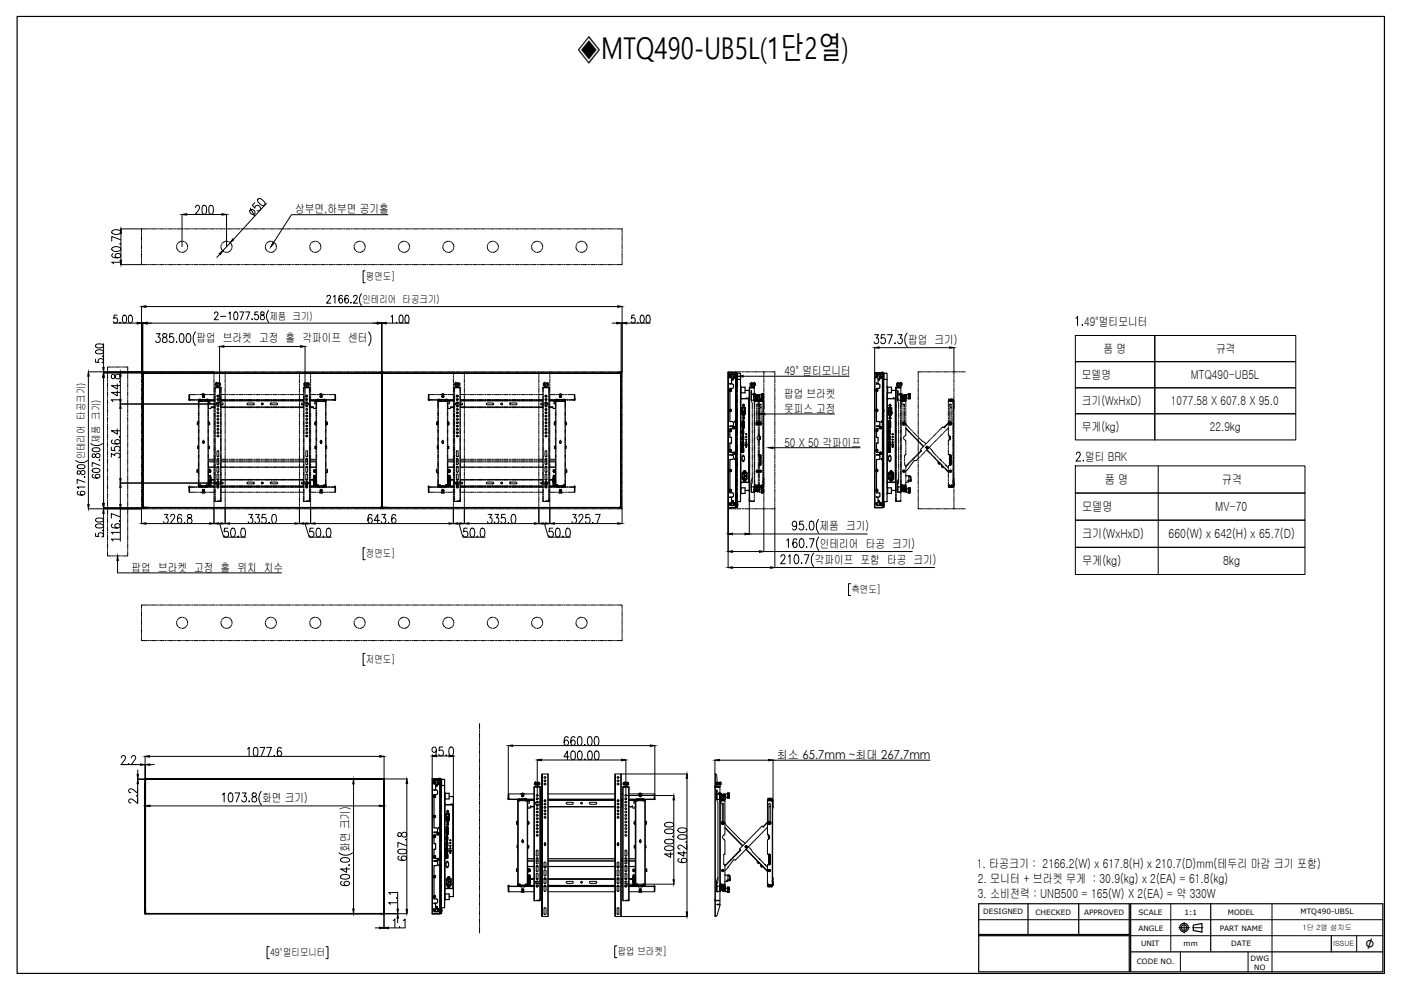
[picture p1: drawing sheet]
<svg xmlns="http://www.w3.org/2000/svg" width="297mm" height="210mm" viewBox="0 0 297 210" stroke-linecap="round" stroke-linejoin="round" font-family="sans-serif">
<defs><g id="words">
<text font-size="6.4" x="122.3" y="12.5">◈MTQ490-UB5L(1단2열)</text>
<text font-size="3.5" x="289.5" y="201.2">∅</text>
<g font-size="2.7">
<text x="234.2" y="102.6">품 명</text>
<text x="259.1" y="102.6">규격</text>
<text x="229.4" y="108.3">모델명</text>
<text x="257.6" y="108.4">MV-70</text>
<text x="229.4" y="114.1">크기(WxHxD)</text>
<text x="229.4" y="119.8">무게(kg)</text>
<text x="247.8" y="114.1">660(W) x 642(H) x 65.7(D)</text>
<text x="259.3" y="119.7">8kg</text>
</g>
<g font-size="2.6">
<text x="62.6" y="45.2">상부면,하부면 공기홀</text>
<text x="229.9" y="69">49&quot;멀티모니터</text>
<text x="41.7" y="72.6">팝업 브라켓 고정 홀 각파이프 센터</text>
<text x="192.6" y="72.9">팝업 크기)</text>
<text x="234" y="74.9">품 명</text>
<text x="257.8" y="74.9">규격</text>
<text x="166.3" y="79.6">49&quot; 멀티모니터</text>
<text x="229.4" y="80.4">모델명</text>
<text x="252.5" y="80.3">MTQ490-UB5L</text>
<text x="166.2" y="84.4">팝업 브라켓</text>
<text x="166.2" y="87.6">못피스 고정</text>
<text x="229.4" y="85.9">크기(WxHxD)</text>
<text x="248.3" y="85.9">1077.58 X 607.8 X 95.0</text>
<text x="166.3" y="94.8">50 X 50 각파이프</text>
<text x="229.4" y="91.4">무게(kg)</text>
<text x="256.5" y="91.3">22.9kg</text>
<text x="230.1" y="97.8">멀티 BRK</text>
<text x="173.8" y="112.4">제품 크기)</text>
<text x="172.7" y="119.5">각파이프 포함 타공 크기)</text>
<text x="173.8" y="116.1">인테리어 타공 크기)</text>
<text x="27.9" y="121.3">팝업 브라켓 고정 홀 위치 치수</text>
<text x="164.7" y="161">최소 65.7mm ~최대 267.7mm</text>
<text x="55.6" y="170">화면 크기)</text>
<text x="74.1" y="180.6" transform="rotate(-90 74.1 180.6)">화면 크기)</text>
<text x="207.1" y="184">1. 타공크기 : 2166.2(W) x 617.8(H) x 210.7(D)mm(테두리 마감 크기 포함)</text>
<text x="207.3" y="187.3">2. 모니터 + 브라켓 무게 : 30.9(kg) x 2(EA) = 61.8(kg)</text>
<text x="207.3" y="190.4">3. 소비전력 : UNB500 = 165(W) X 2(EA) = 약 330W</text>
</g>
<g font-size="2.2">
<text x="77.6" y="59.4">평면도]</text>
<text x="76.9" y="64.3">인테리어 타공크기)</text>
<text x="57.1" y="67.8">제품 크기)</text>
<text x="21.2" y="93.8" transform="rotate(-90 21.2 93.8)">제품 크기)</text>
<text x="18" y="97.4" transform="rotate(-90 18 97.4)">인테리어 타공크기)</text>
<text x="77.6" y="118.1">정면도]</text>
<text x="180.5" y="125.7">측면도]</text>
<text x="77.6" y="140.5">저면도]</text>
<text x="57.3" y="202.7">49&quot;멀티모니터</text>
<text x="131" y="202.5">팝업 브라켓]</text>
</g>
<g font-size="1.6">
<text x="208.5" y="193.9">DESIGNED</text>
<text x="219.5" y="193.9">CHECKED</text>
<text x="229.9" y="193.9">APPROVED</text>
<text x="241.4" y="197.3">ANGLE</text>
<text x="241.4" y="193.9">SCALE</text>
<text x="251.1" y="193.9">1:1</text>
<text x="258.6" y="197.3">PART NAME</text>
<text x="260.3" y="193.9">MODEL</text>
<text x="275.7" y="193.7">MTQ490-UB5L</text>
<text x="241.9" y="200.7">UNIT</text>
<text x="250.9" y="200.7">mm</text>
<text x="261.1" y="200.7">DATE</text>
<text x="265.2" y="203.7">DWG</text>
<text x="241" y="204.5">CODE NO.</text>
<text x="265.9" y="205.6">NO</text>
</g>
<g font-size="1.5">
<text x="276.2" y="197.2">1단 2열 설치도</text>
<text x="282.7" y="200.7">ISSUE</text>
</g>
</g></defs>
<g fill="none" stroke="#000" stroke-width=".21">
<path d="M30.2 79.8h.1M30.2 79.1l.1 1.1M30.2 79.4v.2M30.3 79.1h50.6M30.3 79.1h1M30.3 79.1v27.8M30.3 79.1h.1M30.3 79.1h-.1M30.3 79.2h.1M30.3 79.2v28.4M30.3 79.2h50.6M30.5 79.1h.2"/>
<path d="M79.9 79.1h1M80.5 79.1h.2M80.5 79.1h.1M80.9 79.1h.1M80.9 79.2v28.4M80.9 79.2h-50.6v28.4M80.9 79.2h.1M80.9 79.1v28.6M80.9 79.1v1.1M80.9 79.4v.2M81 79.1v28.6M81 79.1h.1"/>
<path d="M81 79.1v1.1M81 79.8h.1M81 79.4v.2M81 79.1h50.7M81 79.1h1.1M81.1 79.2h.1M81.1 79.2h50.5M81.1 79.2v28.4M81.2 79.1h.2M130.6 79.1h1M131.3 79.1h.1M131.6 79.2h.1"/>
<path d="M131.6 79.2h-50.5v28.4M131.6 79.2v28.4M131.6 79.1h.1M131.7 79.1v28.6M131.7 79.1v1.1M131.7 79.1h.1M131.7 79.4v.2M81 80.2h.1M30.2 107.6l.1 .1M30.2 107.1v.3M30.2 106.9v.8M30.3 106.9v.8"/>
<path d="M30.3 107.7h.7M30.3 106.6v.3M30.3 107.7h.1M30.3 107.7h1M30.3 107.7h.4M30.3 107.6v.1M30.3 107.7h.2M30.3 107.6h.1M30.3 107.6h50.6M30.7 107.7h.1M30.9 107.7h.1M31 107.7h49.9"/>
<path d="M31.3 107.7h.1M79.9 107.7h1M80.5 107.7h.2M80.7 107.7h.1M80.9 107.7h.1M80.9 107.6h.1M80.9 106.6h.1M80.9 107.6v.1M80.9 106.6v1M80.9 107.1v.3M80.9 107.6l.1 .1M81 107.7h.7"/>
<path d="M81 106.6v1M81 107.6v.1M81 107.7h.1M81 107.7h1.1M81 107.1v.3M81 107.7h.2M81 107.7h.4M81.1 107.6h.1M81.1 107.6h50.5M81.4 107.7h.1M81.7 107.7h50M81.7 107.7h.1"/>
<path d="M82.1 107.7h.1M130.6 107.7h1M131.3 107.7h.1M131.4 107.7h.1M131.6 107.6h.1M131.6 107.7h.1M131.7 106.6h.1M131.7 107.6v.1M131.7 106.6v1M131.7 107.1v.3M131.7 107.6l-.1 .1"/>
<circle cx="46.2" cy="84" r=".19"/>
<circle cx="65" cy="84" r=".19"/>
<circle cx="96.9" cy="84" r=".19"/>
<circle cx="115.7" cy="84" r=".19"/>
<circle cx="46.2" cy="102.8" r=".19"/>
<circle cx="65" cy="102.8" r=".19"/>
<circle cx="96.9" cy="102.8" r=".19"/>
<circle cx="115.7" cy="102.8" r=".19"/>
</g>
<g fill="none" stroke="#000" stroke-width=".21">
<path d="M30.2 79.1h.1M30.3 79.1h.1M30.3 79.1v28.5M30.3 79.2h.1M80.9 79.1h.1M80.9 79.2h.1M80.9 79.1h-50.7M80.9 79.1v28.5M81 79.1h.1M81 79.1h50.6M81 79.1v28.5M81.1 79.2h.1"/>
<path d="M131.6 79.2h.1M131.6 79.1h.1M131.7 79.1v28.5M131.7 79.1h.1M30.2 107.6h.1M30.2 107.7h.1M30.3 107.6h.1M30.3 107.7h.1M30.3 107.7h50.6M80.9 107.6h.1M80.9 107.7h.1M81 107.6h.1"/>
<path d="M81 107.7h.1M81 107.7h50.6M81.1 107.6h.1M131.6 107.6h.1M131.6 107.7h.1"/>
</g>
<!-- layer: 0 -->
<g fill="none" stroke="#000" stroke-width=".21">
<path d="M23.8 52.5l.7-.2a.89 .89 0 0 1 1.1 .5 1.11 1.11 0 0 1-1.5 .4l-.4-.4zM23.8 48.9l.7-.2a.86 .86 0 0 1 1.1 .6 1.27 1.27 0 0 1-1.9 0zM24 53.8l-.3 .4a1.27 1.27 0 0 0 1.9 0 .56 .56 0 0 0-.7-.5 .56 .56 0 0 0-.4 .8l.5 .2M25.4 51.7h.2zM25.6 55.6h-1.9l.4 .3M25.6 50.9l-1.9-.8v1.1M25.6 56.1h5.6M25.6 48.5h5.6M25.6 49.5v5.7M30 48.5v.7M30 49.4v.1M30 49.7v.2"/>
<path d="M30 50.1v.9M30 51.2v.1M30 51.5v.2M30 51.9v.9M30 53v.1M30 53.3v.2M30 53.7v.9M30 54.8v.1M30 55.1v.2M30 55.5v.6M31.4 56.1h.2M31.4 48.5h.2"/>
<path d="M31.7 56.1h.2M31.7 48.5h.2M32.1 56.1h.9M32.1 48.5h.9M33.2 56.1h.1M33.2 48.5h.1M33.6 56.1h.1M33.6 48.5h.1M33.9 56.1h.9M33.9 48.5h.9M35 56.1h.2M35 48.5h.2"/>
<path d="M35.3 56.1h.2M35.3 48.5h.2M35.7 56.1h.9M35.7 48.5h.9M36.8 56.1h.1M36.8 48.5h.1M37.1 56.1h.2M37.1 48.5h.2M37.5 52.3l.3 .8M37.5 52v.2M37.5 56.1h.9M37.5 48.5h.9"/>
<path d="M37.7 51.7l-.1 .1M37.9 53.3l.2 .1M38.3 53.4l.1 .1M38.6 56.1h.1M38.6 48.5h.1M38.6 51.2l-.8 .3M38.6 45.4v6.9M38.8 51.2h.2M38.9 56.1h.2M38.9 48.5h.2M39.1 51.3l.2 .1M39.3 56.1h.9"/>
<path d="M39.3 48.5h.9M39.4 51.5l.4 .8M39.4 53.1l-.8 .4M39.6 45.5h7.5M39.7 52.8l-.1 .2M39.8 52.5l-.1 .2M40.4 56.1h.1M40.4 48.5h.1M40.7 56.1h.2M40.7 48.5h.2M41.1 56.1h.9M41.1 48.5h.9"/>
<path d="M41.5 44l.2-.5h.3l.3 .4-.2 .6-.7 .9h1M42.1 56.1h.2M42.1 48.5h.2M42.5 56.1h.2M42.5 48.5h.2M42.9 56.1h.9M42.9 48.5h.9M43 43.6l.4-.1a1.27 1.27 0 0 1 0 1.9h-.1a1.44 1.44 0 0 1-.3-1.8zM43.9 56.1h.2M43.9 48.5h.2M44.3 56.1h.2M44.3 48.5h.2"/>
<path d="M44.5 43.6l.3-.1a1.27 1.27 0 0 1 0 1.9h-.1a1.44 1.44 0 0 1-.2-1.8zM44.6 56.1h.9M44.6 48.5h.9M45.7 56.1h.2M45.7 48.5h.2M46.1 56.1h.2M46.1 48.5h.2M46.5 56.1h.9M46.5 48.5h.9M46.6 53.9l-.6 .7M46.8 52.3l.4 .8M46.9 52l-.1 .2"/>
<path d="M47.1 51.7l-.1 .1M47.4 53.3l.1 .1M47.5 56.1h.2M47.5 48.5h.2M47.7 53.4l.2 .1M47.9 56.1h.2M47.9 48.5h.2M48 51.2l-.8 .3M48 45.4v6.9M48.2 51.2h.2M48.2 56.1h.9M48.2 48.5h.9"/>
<path d="M48.5 51.3l.2 .1M48.9 53.1l-.9 .4M49.1 52.8l-.1 .2M49.2 52.5l-.1 .2M49.2 52.3l-.1-.4-.3-.4-1.6 1.7M49.3 56.1h.2M49.3 48.5h.2M49.7 56.1h.2M49.7 48.5h.2M50 56.1h.9M50 48.5h.9M51.1 56.1h.2"/>
<path d="M51.1 48.5h.2M51.5 56.1h.1M51.5 48.5h.1M51.8 56.1h.9M51.8 48.5h.9M52.9 56.1h.2M52.9 48.5h.2M53.1 44.1l.9 1.7M53.1 44.5a.62 .62 0 0 1 .8 .2 .62 .62 0 0 1-.2 .8l-.5-.3a.47 .47 0 0 1-.1-.7zM53.2 56.1h.3M53.2 48.5h.3M53.6 56.1h.9"/>
<path d="M53.6 48.5h.9M54 43l-.5 .5 .5 .6a.58 .58 0 0 1 .6-.5 .58 .58 0 0 1 .6 .5 .58 .58 0 0 1-.5 .6h-.2M54.7 56.1h.2M54.7 48.5h.2M54.8 42.1a1.28 1.28 0 0 1 1.4 1.3l-.2 .1a1.22 1.22 0 0 1-1.3-1.2zM55.1 56.1h.1M55.1 48.5h.1M55.4 56.1h.9M55.4 48.5h.9M56.2 52.3l.2 .6 .2 .2M56.3 52v.2M56.5 56.1h.2"/>
<path d="M56.5 48.5h.2M56.5 51.7l-.1 .1M56.5 43.1l-7 7.7M56.8 53.3l.1 .1M56.8 56.1h.2M56.8 48.5h.2M57.1 53.4l.2 .1M57.2 56.1h.9M57.2 48.5h.9M57.4 51.2l-.8 .3M57.6 51.2h.2M58 51.3l.1 .1"/>
<path d="M58.3 53.1l-.4 .3-.5 .1M58.3 56.1h.1M58.3 48.5h.1M58.3 51.5l.3 .8M58.5 52.8l-.1 .2M58.6 52.5l-.1 .2M58.7 56.1h.1M58.7 48.5h.1M59 56.1h.9M59 48.5h.9M60.1 56.1h.2M60.1 48.5h.2"/>
<path d="M60.4 56.1h.2M60.4 48.5h.2M60.8 56.1h.9M60.8 48.5h.9M61.9 56.1h.1M61.9 48.5h.1M62.2 56.1h.2M62.2 48.5h.2M62.6 56.1h.9M62.6 48.5h.9M63.7 56.1h.1M63.7 48.5h.1"/>
<path d="M64 56.1h.2M64 48.5h.2M64.4 56.1h.9M64.4 48.5h.9M65.4 56.1h.2M65.4 48.5h.2M65.7 52.3l.3 .8M65.7 52v.2M65.8 56.1h.2M65.8 48.5h.2M65.9 51.7l-.1 .1M66.2 53.3l.1 .1"/>
<path d="M66.2 56.1h.9M66.2 48.5h.9M66.5 53.4l.2 .1M66.8 51.2l-.8 .3M67 51.2h.2M67.3 56.1h.1M67.3 48.5h.1M67.4 51.3l.1 .1M67.6 56.1h.2M67.6 48.5h.2M67.7 51.5l.3 .8M67.7 53.1l-.6 .4h-.3"/>
<path d="M67.9 52.8l-.1 .2M68 56.1h.9M68 48.5h.9M68 52.5v.2M69 56.1h.2M69 48.5h.2M69.4 56.1h.2M69.4 48.5h.2M69.8 56.1h.8M69.8 48.5h.8M70.8 56.1h.2M70.8 48.5h.2"/>
<path d="M71.2 56.1h.2M71.2 48.5h.2M71.5 56.1h1M71.5 48.5h1M72.6 56.1h.2M72.6 48.5h.2M73 56.1h.1M73 48.5h.1M73.3 56.1h.9M73.3 48.5h.9M74.4 56.1h.2M74.4 48.5h.2"/>
<path d="M74.8 56.1h.2M74.8 48.5h.2M75.1 52.3l.3 .8M75.1 52v.2M75.1 56.1h.9M75.1 48.5h.9M75.3 51.7l-.1 .1M75.6 53.3l.1 .1M75.9 53.4l.2 .1M76.2 56.1h.2M76.2 48.5h.2M76.2 51.2l-.8 .3"/>
<path d="M76.4 51.2h.2M76.6 56.1h.1M76.6 48.5h.1M76.8 51.3l.1 .1M76.9 56.1h.9M76.9 48.5h.9M77.1 51.5l.3 .8M77.1 53.1l-.8 .4M77.3 52.8l-.1 .2M77.4 57.4h-.4v2.6h.4M77.4 52.5v.2M78 56.1h.2"/>
<path d="M78 48.5h.2M78.3 56.1h.3M78.3 48.5h.3M78.7 56.1h.9M78.7 48.5h.9M79.8 56.1h.2M79.8 48.5h.2M80.2 56.1h.1M80.2 48.5h.1M80.5 56.1h.9M80.5 48.5h.9M81.6 56.1h.2"/>
<path d="M81.6 48.5h.2M81.9 56.1h.2M81.9 48.5h.2M82.2 45.5h-20.4l-3.9 6M82.3 56.1h.9M82.3 48.5h.9M83.4 56.1h.2M83.4 48.5h.2M83.7 56.1h.2M83.7 48.5h.2M84.1 56.1h.9M84.1 48.5h.9"/>
<path d="M84.5 52.3l.3 .8M84.5 52v.2M84.7 51.7l-.1 .1M85 53.3l.1 .1M85.2 56.1h.1M85.2 48.5h.1M85.3 53.4l.2 .1M85.5 56.1h.2M85.5 48.5h.2M85.7 51.2l-.9 .3M85.8 51.2h.2M85.9 56.1h.9"/>
<path d="M85.9 48.5h.9M86.2 51.3l.1 .1M86.5 51.5l.3 .4 .1 .4M86.5 53.1l-.8 .4M86.7 52.8l-.1 .2M86.8 52.5v.2M87 56.1h.2M87 48.5h.2M87.3 56.1h.2M87.3 48.5h.2M87.7 56.1h.9M87.7 48.5h.9"/>
<path d="M88.8 56.1h.1M88.8 48.5h.1M89.1 56.1h.2M89.1 48.5h.2M89.5 56.1h.9M89.5 48.5h.9M90.5 56.1h.2M90.5 48.5h.2M90.9 56.1h.2M90.9 48.5h.2M91.3 56.1h.8M91.3 48.5h.8"/>
<path d="M92.4 56.1h.1M92.4 48.5h.1M92.7 56.1h.2M92.7 48.5h.2M93 56.1h1M93 48.5h1M93.9 52.3l.1 .6 .3 .2M94 52l-.1 .2M94.1 56.1h.2M94.1 48.5h.2M94.1 51.7l-.1 .1M94.4 53.3l.2 .1"/>
<path d="M94.5 56.1h.2M94.5 48.5h.2M94.7 53.4l.2 .1M94.9 56.1h.8M94.9 48.5h.8M95.1 51.2l-.9 .3M95.2 51.2h.2M95.6 51.3l.1 .1M95.9 56.1h.2M95.9 48.5h.2M95.9 51.5l.4 .8M95.9 53.1l-.5 .4h-.3"/>
<path d="M96.1 52.8l-.1 .2M96.2 52.5v.2M96.3 56.1h.2M96.3 48.5h.2M96.6 56.1h.9M96.6 48.5h.9M97.7 56.1h.2M97.7 48.5h.2M98.1 56.1h.1M98.1 48.5h.1M98.5 56.1h.8M98.5 48.5h.8"/>
<path d="M99.5 56.1h.2M99.5 48.5h.2M99.9 56.1h.2M99.9 48.5h.2M100.2 56.1h.9M100.2 48.5h.9M101.3 56.1h.2M101.3 48.5h.2M101.7 56.1h.1M101.7 48.5h.1M102 56.1h.9M102 48.5h.9"/>
<path d="M103.1 56.1h.2M103.1 48.5h.2M103.3 52.3l.4 .8M103.4 52l-.1 .2M103.4 56.1h.2M103.4 48.5h.2M103.5 51.7l-.1 .1M103.8 53.3l.2 .1M103.8 56.1h.9M103.8 48.5h.9M104.1 53.4l.2 .1M104.5 51.2l-.8 .3"/>
<path d="M104.7 51.2h.1M104.9 56.1h.2M104.9 48.5h.2M105 51.3l.2 .1M105.2 56.1h.2M105.2 48.5h.2M105.3 53.1l-.8 .4M105.3 51.5l.3 .8M105.5 52.8l-.1 .2M105.6 56.1h.9M105.6 48.5h.9M105.6 52.5v.2"/>
<path d="M106.7 56.1h.2M106.7 48.5h.2M107 56.1h.2M107 48.5h.2M107.4 56.1h.9M107.4 48.5h.9M108.5 56.1h.2M108.5 48.5h.2M108.8 56.1h.2M108.8 48.5h.2M109.2 56.1h.9M109.2 48.5h.9"/>
<path d="M110.3 56.1h.1M110.3 48.5h.1M110.6 56.1h.2M110.6 48.5h.2M111 56.1h.9M111 48.5h.9M112 56.1h.3M112 48.5h.3M112.4 56.1h.2M112.4 48.5h.2M112.7 52.3l.4 .8M112.8 52l-.1 .2"/>
<path d="M112.8 56.1h.9M112.8 48.5h.9M112.9 51.7l-.1 .1M113.2 53.3l.2 .1M113.5 53.4l.2 .1M113.9 56.1h.1M113.9 48.5h.1M113.9 51.2l-.8 .3M114.1 51.2h.1M114.2 56.1h.2M114.2 48.5h.2M114.4 51.3l.2 .1"/>
<path d="M114.6 56.1h.9M114.6 48.5h.9M114.7 51.5l.3 .8M114.7 53.1l-.8 .4M114.9 52.8l-.1 .2M115 52.5v.2M115.6 56.1h.2M115.6 48.5h.2M116 56.1h.2M116 48.5h.2M116.4 56.1h.8M116.4 48.5h.8"/>
<path d="M117.4 56.1h.2M117.4 48.5h.2M117.8 56.1h.2M117.8 48.5h.2M118.1 56.1h.9M118.1 48.5h.9M119.2 56.1h.2M119.2 48.5h.2M119.6 56.1h.1M119.6 48.5h.1M120 56.1h.8M120 48.5h.8"/>
<path d="M121 56.1h.2M121 48.5h.2M121.4 56.1h.2M121.4 48.5h.2M121.7 56.1h.9M121.7 48.5h.9M122.1 52.3l.4 .8M122.2 52v.2M122.3 51.7l-.1 .1M122.6 53.3l.2 .1M122.8 56.1h.2M122.8 48.5h.2"/>
<path d="M123 53.4l.1 .1M123.2 56.1h.1M123.2 48.5h.1M123.3 51.2l-.8 .3M123.5 51.2h.1M123.5 56.1h.9M123.5 48.5h.9M123.8 51.3l.2 .1M124.1 51.5l.3 .4 .1 .4M124.1 53.1l-.8 .4M124.4 52.8l-.2 .2M124.4 52.5v.2"/>
<path d="M124.6 56.1h.2M124.6 48.5h.2M125 56.1h.1M125 48.5h.1M125.3 56.1h.9M125.3 48.5h.9M126.4 56.1h.2M126.4 48.5h.2M126.8 56.1h.1M126.8 48.5h.1M127.1 56.1h.9M127.1 48.5h.9"/>
<path d="M128.2 56.1h.2M128.2 48.5h.2M128.6 56.1h.1M128.6 48.5h.1M128.9 56.1h.9M128.9 48.5h.9M130 56.1h.2M130 48.5h.2M130.3 56.1h.2M130.3 48.5h.2M130.7 48.5h1.2v.7M131.9 49.4v.1"/>
<path d="M131.9 49.7v.2M131.9 50.1v.9M131.9 51.2v.1M131.9 51.5v.2M131.9 51.9v.9M131.9 53v.1M131.9 53.3v.2M131.9 53.7v.9M131.9 54.8v.1M131.9 55.1v.2M131.9 55.5v.6h-1.2M18.7 79.8v27.1"/>
<path d="M18.7 78.8h26.8M20.3 76.2v.6h.7a.48 .48 0 0 1 0-.7 .48 .48 0 0 1 .7 .1 .48 .48 0 0 1-.1 .7M20.3 74.4l.9-.3 .6 .3 .1 .2a1.08 1.08 0 0 1-1.6 0zM20.3 73.1l.7-.2a.69 .69 0 0 1 .9 .5 1.16 1.16 0 0 1-1.6 0zM21.8 75.5v.1zM21.9 79.1h8.3M22 72.9v5M22 78.8v.3M22.8 78.8v.1M22.8 79.1v.2M22.8 79.5v.9M23.6 77.8h-.8v.8"/>
<path d="M23.7 79.5a.54 .54 0 0 0 .2 .8l.4-.2a.58 .58 0 0 1 .7-.8 .58 .58 0 0 1 .3 1h-.2a.8 .8 0 0 1-.9-.8zM23.8 77.8h.1M24 68.5h5.1M24.1 77.8h.2M24.5 77.8h.9M24.8 66.8h-.6l-.1 .7a.5 .5 0 0 1 .7 0 .5 .5 0 0 1 0 .8 .5 .5 0 0 1-.7-.1M25.4 68.4h.1zM25.5 79.8v4.9M25.6 77.8h.1M25.9 77.8h.2M26.1 66.9l.3-.1a1.08 1.08 0 0 1 0 1.7h-.1a1.16 1.16 0 0 1-.2-1.6zM26.3 77.8h.8v.8"/>
<path d="M27.1 78.8v.1M27.1 79.1v.2M27.1 79.5v.9M27.4 66.9l.3-.1a.97 .97 0 0 1-.1 1.7 1.23 1.23 0 0 1-.2-1.6zM30 68.5h.3M30 65v14.5M30 79.6v.3M30.3 68.5v10.6M30.3 79.2h50.6v28.4h-50.6zM30.9 65h100.1M31.2 68.5h48.8M33.1 70.8h.8l-.4 .7a.55 .55 0 0 1 .5 .8 .55 .55 0 0 1-1 0"/>
<path d="M34.6 70.8l-.1 .4 .2 .3a.58 .58 0 0 1 .8 .6 .58 .58 0 0 1-1 .3l-.1-.1a.63 .63 0 0 1 .8-.8l.2-.5a.54 .54 0 0 0-.8-.2zM36.7 70.8h-.7l-.1 .8a.56 .56 0 0 1 .8 0 .56 .56 0 0 1-.1 .8 .56 .56 0 0 1-.8-.1M37.4 72.5h.1zM38.2 70.8h.4a1.22 1.22 0 0 1 0 1.8h-.2a1.39 1.39 0 0 1-.2-1.8zM39.7 70.8h.3a1.22 1.22 0 0 1 0 1.8h-.1a1.39 1.39 0 0 1-.2-1.8zM41.5 70.4a2.27 2.27 0 0 0 0 2.9M45.4 78.8v.7M45.4 79.6v.3M45.5 66.5l.1-.3a.44 .44 0 0 1 .7 .2 .44 .44 0 0 1-.3 .6l-.6 .8h.9M45.7 78.8h.2M46.1 78.8h.2M46.5 78.8h.9"/>
<path d="M46.6 73.4v12M46.7 67.1h1.2M47.5 73.5h16.2M47.5 78.8h.2M47.7 78.8v.7M47.7 79.6v.3M47.9 78.8h.2M48.2 78.8h.9M48.5 66.4l.3-.3v1.7M49.3 78.8h.2M49.7 78.8h.2M49.7 66.2l.2-.1a.92 .92 0 0 1 .6 .9 .92 .92 0 0 1-.6 .8 1.25 1.25 0 0 1-.2-1.6z"/>
<path d="M50 78.8h.9M50.8 66.1h.9l-.7 1.7M51.1 78.8h.2M51.5 78.8h.1M51.8 78.8h.9M52.1 66.1h.8l-.6 1.7M52.9 78.8h.2M53.2 78.8h.3M53.4 67.7h.1zM53.6 78.8h.9M54.7 66.1h-.6l-.1 .7a.5 .5 0 0 1 .7 .1 .5 .5 0 0 1 0 .7 .5 .5 0 0 1-.7 0v-.1M54.7 78.8h.2"/>
<path d="M55.1 78.8h.1M55.3 66.2v.5a.61 .61 0 0 1 .7 .4 .61 .61 0 0 1-.2 .7 .52 .52 0 0 1-.6-.5 .52 .52 0 0 1 .6-.5l.2-.3v-.3zM55.4 78.8h.9M56.5 78.8h.2M56.8 78.8h.2M57 65.8a1.94 1.94 0 0 0 0 2.5M57.2 78.8h.9M58.3 78.8h.1M58.7 78.8h.1M59 78.8h.9M60.1 78.8h.2M60.4 78.8h.2"/>
<path d="M60.8 78.8h.9M61.9 78.8h.1M62.2 78.8h.2M62.6 78.8h.9v.7M63.5 79.6v.3M63.7 78.8h.1M64 78.8h.2M64.4 78.8h.9M64.7 73.4v12M65.4 78.8h.2M65.9 79.6v.3M66 78.8h-.2l.1 .7"/>
<path d="M66.2 78.8h.9M67.3 78.8h.1M67.6 78.8h.2M68 78.8h.9M69 78.8h.2M69.3 63l.3-.4 .4 .1 .1 .2-.2 .6-.7 .8h.9M69.4 78.8h.2M69.8 78.8h.8M70.7 62.9l.3-.3v1.7M70.8 78.8h.2M71.2 78.8h.2M71.5 78.8h1"/>
<path d="M72.6 62.8l-.1-.1-.3-.1a.96 .96 0 0 0 .1 1.7 .5 .5 0 0 0 .3-.6 .5 .5 0 0 0-.6-.4l-.2 .4M72.6 78.8h.2M73 78.8h.1M73.3 78.8h.9M73.9 62.8l-.1-.1-.3-.1a.81 .81 0 0 0-.4 1.1l.2 .5a.47 .47 0 0 0 .6-.5 .47 .47 0 0 0-.6-.4l-.2 .4M74.3 64.2h.2zM74.4 78.8h.2M74.8 78.8h.2M75 63l.2-.4 .4 .1 .1 .2-.1 .6-.7 .8h.9M75.1 78.8h.9M76.2 78.8h.2M76.6 78.8h.1"/>
<path d="M76.7 62.3a2.03 2.03 0 0 0 0 2.5M76.9 78.8h.9M78 78.8h.2M78.1 70.4a2.27 2.27 0 0 1 0 2.9M78.3 78.8h.3M78.7 78.8h.9M79.8 78.8h.2M80.2 78.8h.1M80.5 78.8h.9M80.9 68.5v10.6M80.9 68.5h.1M81 68.5v10.6"/>
<path d="M81.1 79.2h50.5v28.4h-50.5zM81.6 78.8h.2M81.9 68.5h4.9M81.9 78.8h.2M82.3 78.8h.9M82.9 67.2l.3-.4v1.7M83.4 78.8h.2M83.7 78.8h.2M84 68.4h.1zM84.1 78.8h.9M84.8 66.9l.3-.1a1.08 1.08 0 0 1 0 1.7h-.2a1.3 1.3 0 0 1-.1-1.6zM85.2 78.8h.1"/>
<path d="M85.5 78.8h.2M85.9 78.8h.9M86 66.9h.6l.1 .6a.72 .72 0 0 1-.5 1 1.16 1.16 0 0 1-.2-1.6zM87 78.8h.2M87.3 78.8h.2M87.7 78.8h.9M88.8 78.8h.1M89.1 78.8h.2M89.5 78.8h.9M90.5 78.8h.2M90.9 78.8h.2M91.3 78.8h.8"/>
<path d="M92.4 78.8h.1M92.7 78.8h.2M93 78.8h1M94.1 78.8h.2M94.5 78.8h.2M94.9 78.8h.8M95.9 78.8h.2M96.1 78.8v.7M96.1 79.6v.3M96.3 78.8h.2M96.6 78.8h.9M97.7 78.8h.2"/>
<path d="M98.1 78.8h.1M98.5 79.6v.3M99.3 78.8h-.8v.7M99.5 78.8h.2M99.9 78.8h.2M100.2 78.8h.9M101.3 78.8h.2M101.7 78.8h.1M102 78.8h.9M103.1 78.8h.2M103.4 78.8h.2M103.8 78.8h.9"/>
<path d="M104.9 78.8h.2M105.2 78.8h.2M105.6 78.8h.9M106.7 78.8h.2M107 78.8h.2M107.4 78.8h.9M108.5 78.8h.2M108.8 78.8h.2M109.2 78.8h.9M110.3 78.8h.1M110.6 78.8h.2M111 78.8h.9"/>
<path d="M112 78.8h.3M112.4 78.8h.2M112.8 78.8h.9M113.9 78.8h.1M114.2 79.6v.3M114.4 78.8h-.2v.7M114.6 78.8h.9M115.6 78.8h.2M116 78.8h.2M116.4 78.8h.8M116.6 78.8v.7M116.6 79.6v.3"/>
<path d="M117.4 78.8h.2M117.8 78.8h.2M118.1 78.8h.9M119.2 78.8h.2M119.6 78.8h.1M120 78.8h.8M121 78.8h.2M121.4 78.8h.2M121.7 78.8h.9M122.8 78.8h.2M123.2 78.8h.1M123.5 78.8h.9"/>
<path d="M124.6 78.8h.2M125 78.8h.1M125.3 78.8h.9M126.4 78.8h.2M126.8 78.8h.1M127.1 78.8h.9M128.2 78.8h.2M128.6 78.8h.1M128.9 78.8h.9M129.8 68.5h1M130 78.8h.2M130.3 78.8h.2"/>
<path d="M130.7 78.8h1.2M131.7 68.5h.2M131.7 68.5v10.6M131.9 65v14.5M131.9 79.6v.3M132.9 68.5h5M134.6 66.8h-.6l-.1 .7a.51 .51 0 0 1 .7 .1 .51 .51 0 0 1 0 .7 .51 .51 0 0 1-.7 0l-.1-.1M135.2 68.3v.2zM135.9 66.9l.3-.1a.97 .97 0 0 1-.1 1.7 1.16 1.16 0 0 1-.2-1.6zM137.1 66.9l.4-.1a.97 .97 0 0 1-.1 1.7 1.23 1.23 0 0 1-.3-1.6zM154.4 79.6v.3M155.3 78.8h-.9v.7"/>
<path d="M155.5 78.8h.2M155.9 78.8h.1M156.2 78.8h.9M157.3 78.8h.2M157.6 79.8h22.4M157.6 78.8h.2M158 78.8h.9M159.1 78.8h.1M159.4 78.8h.2M159.8 78.8h.9M160.9 78.8h.2M161.2 78.8h.2"/>
<path d="M161.6 78.8h.9M162 78.8v.7M162 79.6v.3M162.7 78.8h.1M163 78.8h.2M163.4 78.8h.9v.7M164.3 79.6v.3M185.4 71h.9l-.5 .7a.55 .55 0 0 1 .5 .8 .55 .55 0 0 1-1 0M185.4 73.7v5.3M186.4 73.7h14.9M187.6 71h-.7l-.1 .8a.58 .58 0 0 1 .8 0 .58 .58 0 0 1 0 .8 .58 .58 0 0 1-.8 .1v-.2M188.2 71h1l-.7 1.9"/>
<path d="M189.7 72.8h.1zM190.5 71h.7l-.4 .7a.55 .55 0 0 1 .5 .8 .55 .55 0 0 1-1 0M192.3 70.6a2.26 2.26 0 0 0 0 2.9M194.7 79.6v.3M195.6 78.8h-.9v.7M195.8 78.8h.2M196.2 78.8h.1M196.5 78.8h.9M197.6 78.8h.2M197.9 78.8h.2M198.3 78.8h.9M199.4 78.8h.1"/>
<path d="M199.8 78.8h.1M200.1 78.8h.9M201.2 78.8h.2M201.5 78.8h.2M201.9 78.8h.9M202.3 73.7v5.8M202.3 79.6v.3M203 78.8h.1M203.3 78.8h.2M203.7 78.8h.9M228 71.1h46.7v5.6h-46.7zM228 76.7h46.7v5.5h-46.7z"/>
<path d="M228.1 67.5l.4-.4v1.9M229.5 68.8v.2zM244.8 71.1v22.2M16.1 97.6a2.03 2.03 0 0 0 2.5 0M16.5 99.9a.4 .4 0 0 0-.1 .4 .4 .4 0 0 0 .3 .3l.2-.1a.6 .6 0 0 1 .4-.7 .6 .6 0 0 1 .7 .3 .52 .52 0 0 1-.5 .6 .52 .52 0 0 1-.5-.7l-.3-.2zM16.5 98.7l.6-.2a.75 .75 0 0 1 .9 .4l-.1 .3-.2 .1h-1l-.3-.3zM19.2 94a2.03 2.03 0 0 0 2.5 0M19.6 99.5l.7-.2a.83 .83 0 0 1 .9 .4l-.1 .3-.6 .2a.69 .69 0 0 1-1-.5zM19.6 96.3a.45 .45 0 0 0 .2 .7l.3-.1a.6 .6 0 0 1 .4-.7 .6 .6 0 0 1 .7 .3 .52 .52 0 0 1-.6 .6 .52 .52 0 0 1-.4-.7l-.3-.2zM19.6 95.1l1.3-.1 .2 .1 .1 .3a1.16 1.16 0 0 1-1.7 0zM21.1 97.5v.1zM21.2 98.7l-1.7-.6v.8"/>
<path d="M22 80v26.7M22.8 80.5v.2M22.8 80.9v.2M22.8 81.3v.8M22.8 82.4v.1M22.8 82.7v.2M22.8 83.1v.9M22.8 84.1v.2M22.8 84.5v.2M22.8 84.9v.8M22.8 85.9v.2M22.8 86.3v.2"/>
<path d="M22.8 86.6v1M22.8 87.7v.2M22.8 88.1v.1M22.8 88.4v.9M22.8 89.5v.2M22.8 89.9v.2M22.8 90.2v.9M22.8 91.3v.2M22.8 91.7v.1M22.8 92v.9M22.8 93.1v.2M22.8 93.4v.2"/>
<path d="M22.8 93.8v.9M22.8 94.9v.2M22.8 95.3v.1M22.8 95.6v.9M22.8 96.7v.2M22.8 97v.2M22.8 97.4v.9M22.8 98.5v.2M22.8 98.8v.2M22.8 99.2v.9M23.6 96.9v-.7l.7 .4a.55 .55 0 0 1 .9-.5 .55 .55 0 0 1-.1 1M23.6 94.8v.7l.8 .1a.56 .56 0 0 1 .1-.9 .56 .56 0 0 1 .8 .1 .56 .56 0 0 1-.2 .8"/>
<path d="M23.9 93.3a.4 .4 0 0 0-.2 .6l.2 .2a1.7 1.7 0 0 0 1.5-.2 .48 .48 0 0 0 0-.5 .48 .48 0 0 0-.5-.2l-.3 .1a.44 .44 0 0 0-.3 .4 .44 .44 0 0 0 .3 .4h.3M24.9 82.9v1l-1.3-.7h1.9M24.9 81.4v1.1l-1.3-.7h1.9M24.9 91v1l-1.3-.7h1.9M25.4 80.8v.2zM25.4 92.6v.1zM25.5 84.8h-1.9l.3 .3M25.5 85.7h20.4M25.5 86.6v14.9M27.1 80.5v.2M27.1 80.9v.2M27.1 81.3v.8"/>
<path d="M27.1 82.4v.1M27.1 82.7v.2M27.1 83.1v.9M27.1 84.1v.2M27.1 84.5v.2M27.1 84.9v.8M27.1 85.9v.2M27.1 86.3v.2M27.1 86.6v1M27.1 87.7v.2M27.1 88.1v.1M27.1 88.4v.9"/>
<path d="M27.1 89.5v.2M27.1 89.9v.2M27.1 90.2v.9M27.1 91.3v.2M27.1 91.7v.1M27.1 92v.9M27.1 93.1v.2M27.1 93.4v.2M27.1 93.8v.9M27.1 94.9v.2M27.1 95.3v.1M27.1 95.6v.9"/>
<path d="M27.1 96.7v.2M27.1 97v.2M27.1 97.4v.9M27.1 98.5v.2M27.1 98.8v.2M27.1 99.2v.9M30 80v.2M30 80.4v.9M30 81.5v.1M30 81.8v.2M30 82.2v.9M30 83.2v.2"/>
<path d="M30 83.6v.2M30 84v.9M30 85v.2M30 85.4v.2M30 85.7v.9M30 86.8v.2M30 87.2v.1M30 87.6v.8M30 88.6v.2M30 89v.2M30 89.3v.9M30 90.4v.2"/>
<path d="M30 90.8v.1M30 91.1v.9M30 92.2v.2M30 92.6v.1M30 92.9v.9M30 94v.2M30 94.3v.2M30 94.7v.9M30 95.8v.2M30 96.2v.1M30 96.5v.9M30 97.6v.2"/>
<path d="M30 97.9v.2M30 98.3v.9M30 99.4v.1M30 99.7v.2M40.1 84.7v.2l.1-.2M40.1 84.8h.1M40.1 83.8v1.1M40.2 83.7h1.3M40.2 83.7v1M40.2 84.8h.1M40.2 84.9h.1M40.2 84.9h.8"/>
<path d="M40.2 84.7v.2M40.2 83.7v1h.8M41.2 84.7h.2M41.2 84.9h.2M41.6 84.9h.1M41.6 84.7h.1M41.7 83.7h.2M41.8 99.7h.1M41.8 99.7v.4M41.9 89.6h.1M41.9 90h.1M41.9 89.7h.1"/>
<path d="M41.9 89.6v.3zM41.9 89.6v.4M41.9 84.7h1.6M41.9 89.7v.3v-.1M41.9 84.9h.9M42 94.6h.1M42 95.1h.1M42 94.6v.5M42 89.7h-.2v.3h.2M42.1 85.1h2.1v1.3M42.1 85l.1 .1M42.1 84.9h.1"/>
<path d="M42.1 99.5v.2h-.3M42.1 89.5v.9M42.1 85.1v1.3M42.1 86.6v.2M42.1 87v.1M42.1 87.3v.9M42.1 88.4v.2M42.1 88.7v.2M42.1 89.1v.9M42.1 90.5v.2M42.1 90.9v.9M42.1 92v.1"/>
<path d="M42.1 92.3v.2M42.1 92.7v.9M42.1 93.7v.3M42.1 94.1v.2M42.1 94.5v.9M42.1 95.6v.1M42.1 95.9v.2M42.1 96.3v.9M42.1 97.3v.2M42.1 97.7v.2M42.1 98.1v.8M42.1 99.1v.2"/>
<path d="M42.1 99.8v1M42.1 83.7h.1M42.2 84.9h.4v.1h-.4zM42.2 84.9h-.1l.1 .1v1.4M42.2 86.6v.2M42.2 87v.1M42.2 87.3v.9M42.2 88.4v.2M42.2 88.7v.2M42.2 89.1v.9M42.2 90.2v.2M42.2 90.5v.2"/>
<path d="M42.2 90.9v.9M42.2 92v.1M42.2 92.3v.2M42.2 92.7v.9M42.2 93.7v.3M42.2 94.1v.2M42.2 94.5v.9M42.2 95.6v.1M42.2 95.9v.2M42.2 96.3v.9M42.2 97.3v.2M42.2 97.7v.2"/>
<path d="M42.2 98.1v.8M42.2 99.1v.2M42.2 99.5v.2M42.2 99.8v1M42.3 85v.1M42.3 85.1h.3M42.4 84.9h.1M42.4 85.1h.1M42.4 83.7h.9M42.5 84.9h.1M42.5 85.1h.1M42.6 84.9v.1"/>
<path d="M42.6 85v.1M42.7 85h.9M42.7 83.7h.2M42.7 84.7v.2M42.8 85v-.2h.7v.2M42.8 84.7l-.1 .1M42.9 83.7h.1M43.1 93.3l.3 .4h-.1v.3h-.3v-.3h-.1zM43.3 83.6l-.3-.1v.2M43.3 83.6l.3 .1M43.5 83.7h.2M43.5 84.9h.6"/>
<path d="M43.5 84.7v.1M43.5 84.7v.2M43.5 84.7h.6M43.7 84.9h.4v.1h-.4zM43.7 84.9v.2M43.7 85.1h.3M43.8 84.9h.1M43.8 85.1h.1M43.8 83.7h.2M43.9 84.9h.1M43.9 85.1h.1M44 85v.1"/>
<path d="M44.1 84.9v1.5M44.1 86.6v.2M44.1 87v.1M44.1 87.3v.9M44.1 88.4v.2M44.1 88.7v.2M44.1 89.1v.9M44.1 90.2v.2M44.1 90.5v.2M44.1 90.9v.9M44.1 92v.1M44.1 92.3v.2"/>
<path d="M44.1 92.7v.9M44.1 93.7v.3M44.1 94.1v.2M44.1 94.5v.9M44.1 95.6v.1M44.1 95.9v.2M44.1 96.3v.9M44.1 97.3v.2M44.1 97.7v.2M44.1 98.1v.8M44.1 99.1v.2M44.1 99.5v.2"/>
<path d="M44.1 99.8v1M44.2 84.9h.1M44.2 95v.1M44.2 94.6v.1M44.2 99.1h1.3M44.2 86.6v.2M44.2 87v.1M44.2 87.3v.9M44.2 88.4v.2M44.2 88.7v.2M44.2 89.1v.9M44.2 90.5v.2"/>
<path d="M44.2 90.9v.9M44.2 92v.1M44.2 92.3v.2M44.2 92.7v.9M44.2 93.7v.3M44.2 94.1v.2M44.2 94.5v.9M44.2 95.6v.1M44.2 95.9v.2M44.2 96.3v.9M44.2 97.3v.2M44.2 98.1v.8"/>
<path d="M44.2 99.1v.2M44.2 99.5v.2M44.2 86.3h.1M44.2 99h1.3M44.2 97.9h1.3v.2M44.2 97.4h1.3M44.2 84.9h.2M44.2 89.5v.9M44.2 83.7h1.3v.1M44.2 99.7h.2v.1h-.2zM44.2 99.6h.2M44.2 86.3v.3h.5v-.3h.2"/>
<path d="M44.2 99.7h.1M44.3 84.7h.1M44.3 94.6h.1M44.3 89.7h.2v.3h-.2M44.3 95v-.1v.2M44.3 94.6v.3v-.2M44.3 84.9h.1M44.3 95.1h.1M44.4 89.7h.1M44.4 89.9h.1M44.4 89.6v.4zM44.4 89.7v.3"/>
<path d="M44.4 85.6l.1-.1v.2zM44.4 85.2l.1 .1zM44.4 94.6v.1M44.4 94.6v.5M44.4 99.7h.2M44.4 99.7h.1M44.4 99.7v.4h-.2M44.4 99.8v.3M44.4 95.1h.1M44.6 99.7v.4M44.6 99.8h.1M44.6 84.9h.2"/>
<path d="M44.6 84.7h.2M44.6 99.8v.2M44.7 85h.1M44.9 86.3h.6M44.9 86.3h.1M45 84.7h.5M45.1 86.3v.1M45.1 86.3l-.2 .1h.6M45.1 86.3h.4M45.4 80v.2M45.4 80.4v.9M45.4 81.5v.1"/>
<path d="M45.4 81.8v.2M45.4 82.2v.9M45.4 83.2v.2M45.4 83.6v.2M45.4 84v.9M45.4 85v.2M45.4 85.4v.2M45.4 85.7v.9M45.4 86.8v.2M45.4 87.2v.1M45.4 87.6v.8M45.4 88.6v.2"/>
<path d="M45.4 89v.2M45.4 89.3v.9M45.4 90.4v.2M45.4 90.8v.1M45.4 91.1v.9M45.4 92.2v.2M45.4 92.6v.1M45.4 92.9v.9M45.4 94v.2M45.4 94.3v.2M45.4 94.7v.9M45.4 95.8v.2"/>
<path d="M45.4 96.2v.1M45.4 96.5v.9M45.4 97.6v.2M45.4 97.9v.2M45.4 98.3v.9M45.4 99.4v.1M45.4 99.7v.2M45.5 84v.9h-.5M45.5 97.6v.1h-1.3v.2M45.5 83.2v.2M45.5 85v.2M45.5 85.4v.2"/>
<path d="M45.5 85.7v.9M45.5 86.8v.2M45.5 87.2v.1M45.5 87.6v.8M45.5 88.6v.2M45.5 89v.2M45.5 89.3v.9M45.5 90.4v.2M45.5 90.8v.1M45.5 91.1v.9M45.5 92.2v.2M45.5 92.6v.1"/>
<path d="M45.5 92.9v.9M45.5 94v.2M45.5 94.4v.1M45.5 94.7v.9M45.5 95.8v.2M45.5 96.2v.1M45.5 96.5v.9M45.5 98.3v.9M45.5 99.4v.1M45.5 99.8v.1M45.5 85l-1.4 .1M45.5 84.9l-1.1 .1"/>
<path d="M45.6 81.3h.2M45.6 82.2v-.1h1.2v.1M45.6 82.1v.1M45.6 82.2v.9M45.6 83.2v.2M45.6 83.6v.2M45.6 84v.9M45.6 85v.2M45.6 85.4v.2M45.6 85.7v.9M45.6 86.8v.2M45.6 87.2v.1"/>
<path d="M45.6 87.6v.8M45.6 88.6v.2M45.6 89v.2M45.6 89.3v.9M45.6 90.4v.2M45.6 90.8v.1M45.6 91.1v.9M45.6 92.2v.2M45.6 92.6v.1M45.6 92.9v.9M45.6 94v.2M45.6 94.4v.1"/>
<path d="M45.6 94.7v.9M45.6 95.8v.2M45.6 96.2v.1M45.6 96.5v.9M45.6 97.6v.2M45.6 97.9v.2M45.6 98.3v.9M45.6 99.4v.1M45.6 99.8v.1M45.7 81.3l-.1 .4h.2v-.4M45.7 81.3h.9h-.4v.4h.3M45.7 81.3h.1"/>
<path d="M45.7 81.3h.6M45.8 85.5l1.4-.1 .1 .3-1.4 .1zM45.8 81.3h.1M45.8 81.7v.4h.8M45.9 81.3l-.1 .4h.3v-.4h-.3M45.9 81.3h.1M46 81.3h.5M46 99.1h.4M46 99h.4M46 98.9h.4v1.2l-.1 .1-.3-.2zM46 84.7h.4M46 97.4h.4"/>
<path d="M46 85.4h.4M46 97.7h.4M46 97.9h.4M46 97.3h.4v1a.19 .19 0 0 1-.2 .2 .19 .19 0 0 1-.2-.2zM46 95.6h.4l-.1 1.3-.3-.2zM46.1 81.7h.1M46.1 82.1h.1M46.1 84.9h.2M46.3 82.1h.1M46.4 81.3l.1 .4M46.4 81.3h.1M46.5 81.3h.1"/>
<path d="M46.6 81.3h.2M46.6 81.3l-.1 .4M46.6 81.3h.1M46.6 81.3l.2 .4h-.2M46.8 82.1h.1l-.1 .1M46.8 82.2v.8M46.8 83.2v.2M46.8 83.5v.2M46.8 83.9v.9M46.8 85v.1M46.8 85.4v.1M46.8 85.7v.9"/>
<path d="M46.8 86.8v.2M46.8 87.1v.2M46.8 87.5v.9M46.8 88.6v.1M46.8 88.9v.2M46.8 89.3v.9M46.8 90.4v.1M46.8 90.7v.2M46.8 91.1v.9M46.8 92.2v.1M46.8 92.5v.2M46.8 92.9v.9"/>
<path d="M46.8 94v.1M46.8 94.3v.2M46.8 94.7v.9M46.8 95.7v.2M46.8 96.1v.2M46.8 96.4v.9M46.8 97.6v.1M46.8 97.9v.2M46.8 98.2v1M46.8 99.3v.2M46.8 99.7v.2M46.9 83.7h1.1"/>
<path d="M46.9 84.7h1.1M46.9 97.4h1.1M46.9 86.3h1.1M46.9 86.4h1.1M46.9 97.9h1.1M46.9 84.9h1.1M46.9 83v-.8h-1.4v.9M46.9 99.1h1.1M46.9 83.2v.2M46.9 83.5v.2M46.9 83.9v.9M46.9 85.4v.1"/>
<path d="M46.9 85.7v.9M46.9 86.8v.2M46.9 87.1v.2M46.9 87.5v.9M46.9 88.6v.1M46.9 88.9v.2M46.9 89.3v.9M46.9 90.4v.1M46.9 90.7v.2M46.9 91.1v.9M46.9 92.2v.1M46.9 92.5v.2"/>
<path d="M46.9 92.9v.9M46.9 94v.1M46.9 94.3v.2M46.9 94.7v.9M46.9 95.7v.2M46.9 96.1v.2M46.9 96.4v.9M46.9 97.6v.1h1.1M46.9 97.9v.2M46.9 98.2v1M46.9 99.3v.2M46.9 99.7v.2"/>
<path d="M46.9 99h1.1M47.7 80v.2M47.7 80.4v.9M47.7 81.5v.1M47.7 81.8v.2M47.7 82.2v.9M47.7 83.2v.2M47.7 83.6v.2M47.7 84v.9M47.7 85v.2M47.7 85.4v.2M47.7 85.7v.9"/>
<path d="M47.7 86.8v.2M47.7 87.2v.1M47.7 87.6v.8M47.7 88.6v.2M47.7 89v.2M47.7 89.3v.9M47.7 90.4v.2M47.7 90.8v.1M47.7 91.1v.9M47.7 92.2v.2M47.7 92.6v.1M47.7 92.9v.9"/>
<path d="M47.7 94v.2M47.7 94.3v.2M47.7 94.7v.9M47.7 95.8v.2M47.7 96.2v.1M47.7 96.5v.9M47.7 97.6v.2M47.7 97.9v.2M47.7 98.3v.9M47.7 99.4v.1M47.7 99.7v.2M48 85h-1.1v.1"/>
<path d="M48.2 83.7h.1M48.2 84.7h.1M48.2 97.4h.1M48.2 86.3h.1M48.2 86.4h.1M48.2 97.7h.1M48.2 97.9h.1M48.2 84.9h.1M48.2 99.1h.1M48.2 85h.1M48.2 99h.1M48.5 83.7h.2"/>
<path d="M48.5 84.7h.2M48.5 97.4h.2M48.5 86.3h.2M48.5 86.4h.2M48.5 97.7h.2M48.5 97.9h.2M48.5 84.9h.2M48.5 99.1h.2M48.5 85h.2M48.5 99h.2M48.9 84.9h.9M48.9 99.1h.9"/>
<path d="M48.9 85h.9M48.9 99h.9M48.9 83.7h.9M48.9 84.7h.9M48.9 97.4h.9M48.9 86.3h.9M48.9 86.4h.9M48.9 97.7h.9M48.9 97.9h.9M50 84.9h.2M50 99.1h.2M50 85h.2"/>
<path d="M50 99h.2M50 83.7h.2M50 84.7h.2M50 97.4h.2M50 86.3h.2M50 86.4h.2M50 97.7h.2M50 97.9h.2M50.3 83.7h.2M50.3 84.7h.2M50.3 97.4h.2M50.3 86.3h.2"/>
<path d="M50.3 86.4h.2M50.3 97.7h.2M50.3 97.9h.2M50.3 84.9h.2M50.3 99.1h.2M50.3 85h.2M50.3 99h.2M50.7 83.7h.9M50.7 84.7h.9M50.7 97.4h.9M50.7 86.3h.9M50.7 86.4h.9"/>
<path d="M50.7 97.7h.9M50.7 97.9h.9M50.7 84.9h.9M50.7 99.1h.9M50.7 85h.9M50.7 99h.9M51.8 83.7h.1M51.8 84.7h.1M51.8 97.4h.1M51.8 86.3h.1M51.8 86.4h.1M51.8 97.7h.1"/>
<path d="M51.8 97.9h.1M51.8 84.9h.1M51.8 99.1h.1M51.8 85h.1M51.8 99h.1M52.1 84.9h.2M52.1 99.1h.2M52.1 85h.2M52.1 99h.2M52.1 83.7h.2M52.1 84.7h.2M52.1 97.4h.2"/>
<path d="M52.1 86.3h.2M52.1 86.4h.2M52.1 97.7h.2M52.1 97.9h.2M52.4 85.5l1.3-.1a.19 .19 0 0 1 .2 .2 .19 .19 0 0 1-.2 .2h-1.3zM52.5 84.9h.9M52.5 99.1h.9M52.5 85h.9M52.5 99h.9M52.5 83.7h.9M52.5 84.7h.9M52.5 97.4h.9"/>
<path d="M52.5 86.3h.9M52.5 86.4h.9M52.5 97.7h.9M52.5 97.9h.9M53.5 83.7h.2M53.5 84.7h.2M53.5 97.4h.2M53.5 86.3h.2M53.5 86.4h.2M53.5 97.7h.2M53.5 97.9h.2M53.5 84.9h.2"/>
<path d="M53.5 99.1h.2M53.5 85h.2M53.5 99h.2M53.9 83.7h.2M53.9 84.7h.2M53.9 97.4h.2M53.9 86.3h.2M53.9 86.4h.2M53.9 97.7h.2M53.9 97.9h.2M53.9 84.9h.2M53.9 99.1h.2"/>
<path d="M53.9 85h.2M53.9 99h.2M54.3 84.9h.8M54.3 99.1h.8M54.3 85h.8M54.3 99h.8M54.3 83.7h.8M54.3 84.7h.8M54.3 97.4h.8M54.3 86.3h.8M54.3 86.4h.8M54.3 97.7h.8"/>
<path d="M54.3 97.9h.8M55.4 83.7h.1M55.4 84.7h.1M55.4 97.4h.1M55.4 86.3h.1M55.4 86.4h.1M55.4 97.7h.1M55.4 97.9h.1M55.4 84.9h.1M55.4 99.1h.1M55.4 85h.1M55.4 99h.1"/>
<path d="M55.7 83.7h.2M55.7 84.7h.2M55.7 97.4h.2M55.7 86.3h.2M55.7 86.4h.2M55.7 97.7h.2M55.7 97.9h.2M55.7 84.9h.2M55.7 99.1h.2M55.7 85h.2M55.7 99h.2M56.1 84.9h.9"/>
<path d="M56.1 99.1h.9M56.1 85h.9M56.1 99h.9M56.1 83.7h.9M56.1 84.7h.9M56.1 97.4h.9M56.1 86.3h.9M56.1 86.4h.9M56.1 97.7h.9M56.1 97.9h.9M57.1 83.7h.2M57.1 84.7h.2"/>
<path d="M57.1 97.4h.2M57.1 86.3h.2M57.1 86.4h.2M57.1 97.7h.2M57.1 97.9h.2M57.1 84.9h.2M57.1 99.1h.2M57.1 85h.2M57.1 99h.2M57.3 85.5l1.4-.1 .2 .3-.1 .1h-1.4zM57.5 83.7h.2M57.5 84.7h.2"/>
<path d="M57.5 97.4h.2M57.5 86.3h.2M57.5 86.4h.2M57.5 97.7h.2M57.5 97.9h.2M57.5 84.9h.2M57.5 99.1h.2M57.5 85h.2M57.5 99h.2M57.9 84.9h.8M57.9 99.1h.8M57.9 85h.8"/>
<path d="M57.9 99h.8M57.9 83.7h.8M57.9 84.7h.8M57.9 97.4h.8M57.9 86.3h.8M57.9 86.4h.8M57.9 97.7h.8M57.9 97.9h.8M58.9 84.9h.2M58.9 99.1h.2M58.9 85h.2M58.9 99h.2"/>
<path d="M58.9 83.7h.2M58.9 84.7h.2M58.9 97.4h.2M58.9 86.3h.2M58.9 86.4h.2M58.9 97.7h.2M58.9 97.9h.2M59.3 83.7h.2M59.3 84.7h.2M59.3 97.4h.2M59.3 86.3h.2M59.3 86.4h.2"/>
<path d="M59.3 97.7h.2M59.3 97.9h.2M59.3 84.9h.2M59.3 99.1h.2M59.3 85h.2M59.3 99h.2M59.6 83.7h.9M59.6 84.7h.9M59.6 97.4h.9M59.6 86.3h.9M59.6 86.4h.9M59.6 97.7h.9"/>
<path d="M59.6 97.9h.9M59.6 84.9h.9M59.6 99.1h.9M59.6 85h.9M59.6 99h.9M60.7 83.7h.2M60.7 84.7h.2M60.7 97.4h.2M60.7 86.3h.2M60.7 86.4h.2M60.7 97.7h.2M60.7 97.9h.2"/>
<path d="M60.7 84.9h.2M60.7 99.1h.2M60.7 85h.2M60.7 99h.2M61.1 84.9h.1M61.1 99.1h.1M61.1 85h.1M61.1 99h.1M61.1 83.7h.1M61.1 84.7h.1M61.1 97.4h.1M61.1 86.3h.1"/>
<path d="M61.1 86.4h.1M61.1 97.7h.1M61.1 97.9h.1M61.5 84.9h.8M61.5 99.1h.8M61.5 85h.8M61.5 99h.8M61.5 83.7h.8M61.5 84.7h.8M61.5 97.4h.8M61.5 86.3h.8M61.5 86.4h.8"/>
<path d="M61.5 97.7h.8M61.5 97.9h.8M62.5 83.7h.2M62.5 84.7h.2M62.5 97.4h.2M62.5 86.3h.2M62.5 86.4h.2M62.5 97.7h.2M62.5 97.9h.2M62.5 84.9h.2M62.5 99.1h.2M62.5 85h.2"/>
<path d="M62.5 99h.2M62.9 83.7h.2M62.9 84.7h.2M62.9 97.4h.2M62.9 86.3h.2M62.9 86.4h.2M62.9 97.7h.2M62.9 97.9h.2M62.9 84.9h.2M62.9 99.1h.2M62.9 85h.2M62.9 99h.2"/>
<path d="M63.2 83.7h1.1v.1M63.2 84.7h1.1M63.2 97.9h1.1v.2M63.2 97.4h1.1M63.2 86.3h1.1M63.2 86.4h1.1M63.2 99.1h1.1M63.2 85h1.1M63.2 84.9h1.1M63.2 99h1.1M63.5 80v.2M63.5 80.4v.9"/>
<path d="M63.5 81.5v.1M63.5 81.8v.2M63.5 82.2v.9M63.5 83.2v.2M63.5 83.6v.2M63.5 84v.9M63.5 85v.2M63.5 85.4v.2M63.5 85.7v.9M63.5 86.8v.2M63.5 87.2v.1M63.5 87.6v.8"/>
<path d="M63.5 88.6v.2M63.5 89v.2M63.5 89.3v.9M63.5 90.4v.2M63.5 90.8v.1M63.5 91.1v.9M63.5 92.2v.2M63.5 92.6v.1M63.5 92.9v.9M63.5 94v.2M63.5 94.3v.2M63.5 94.7v.9"/>
<path d="M63.5 95.8v.2M63.5 96.2v.1M63.5 96.5v.9M63.5 97.6v.2M63.5 97.9v.2M63.5 98.3v.9M63.5 99.4v.1M63.5 99.7v.2M63.9 85.5l1.4-.1 .1 .3-1.4 .1zM64.3 84v.9h-1.1M64.3 83.2v.2M64.3 85v.2"/>
<path d="M64.3 85.4v.2M64.3 85.7v.9M64.3 86.8v.2M64.3 87.2v.1M64.3 87.6v.8M64.3 88.6v.2M64.3 89v.2M64.3 89.3v.9M64.3 90.4v.2M64.3 90.8v.1M64.3 91.1v.9M64.3 92.2v.2"/>
<path d="M64.3 92.6v.1M64.3 92.9v.9M64.3 94v.2M64.3 94.4v.1M64.3 94.7v.9M64.3 95.8v.2M64.3 96.2v.1M64.3 96.5v.9M64.3 97.6v.2l-1.1-.1M64.3 98.3v.9M64.3 99.4v.1M64.3 99.8v.1"/>
<path d="M64.4 81.3h.2M64.5 82.2h-.2v.9M64.5 82.1h1.1v.1h-1.1zM64.5 82.1h-.2l.2 .1M64.5 82.2v.9M64.5 83.2v.2M64.5 83.6v.2M64.5 84v.9M64.5 85v.2M64.5 85.4v.2M64.5 85.7v.9M64.5 86.8v.2"/>
<path d="M64.5 87.2v.1M64.5 87.6v.8M64.5 88.6v.2M64.5 89v.2M64.5 89.3v.9M64.5 90.4v.2M64.5 90.8v.1M64.5 91.1v.9M64.5 92.2v.2M64.5 92.6v.1M64.5 92.9v.9M64.5 94v.2"/>
<path d="M64.5 94.4v.1M64.5 94.7v.9M64.5 95.8v.2M64.5 96.2v.1M64.5 96.5v.9M64.5 97.6v.2M64.5 97.9v.2M64.5 98.3v.9M64.5 99.4v.1M64.5 99.8v.1M64.5 81.3l-.1 .4h.2M64.6 81.3v.4"/>
<path d="M64.6 81.3h.1M64.6 81.3h.5M64.6 81.3h-.1M64.6 81.3h.3v.4h-.3M64.7 81.3h.1M64.7 81.3l-.1 .4M64.8 99.1h.4M64.8 99h.4M64.8 97.3l.3-.1 .1 .1v1.1l-.1 .1-.3-.1zM64.8 95.6h.3l.1 .1v1l-.1 .2-.3-.1zM64.8 84.7h.4M64.8 97.4h.4"/>
<path d="M64.8 85.4h.4M64.8 97.7h.4M64.8 97.9h.4M64.8 81.3h.5M64.9 98.9l.3 .1v1l-.1 .2-.3-.1zM64.9 82.1h.1M64.9 81.7h.1M64.9 84.9h.2M65.1 82.1h.1M65.2 81.3h.1M65.3 81.3v.4M65.3 81.3h.1"/>
<path d="M65.3 81.3h.3M65.4 81.3h-.9M65.4 81.7v.4h-.8v-.4M65.4 81.3h.1h-.5v.4h.3M65.4 81.3h-.1M65.5 81.3l.1 .4h-.3M65.6 82.1v.1M65.6 82.2l.1 .8M65.6 82.2v.8M65.6 83.2v.2M65.6 83.5v.2M65.6 83.9v.9"/>
<path d="M65.6 85v.1M65.6 85.4v.1M65.6 85.7v.9M65.6 86.8v.2M65.6 87.1v.2M65.6 87.5v.9M65.6 88.6v.1M65.6 88.9v.2M65.6 89.3v.9M65.6 90.4v.1M65.6 90.7v.2M65.6 91.1v.9"/>
<path d="M65.6 92.2v.1M65.6 92.5v.2M65.6 92.9v.9M65.6 94v.1M65.6 94.3v.2M65.6 94.7v.9M65.6 95.7v.2M65.6 96.1v.2M65.6 96.4v.9M65.6 97.6v.1M65.6 97.9v.2M65.6 98.2v1"/>
<path d="M65.6 99.3v.2M65.6 99.7v.2M65.7 86.3h.7M65.7 84.7h.5M65.7 84.9h.5M65.7 99.1h1.3M65.7 97.6v.1h1.3v.2M65.7 83.2v.2M65.7 83.5v.2M65.7 83.9v.9M65.7 85.4v.1M65.7 85.7v.9"/>
<path d="M65.7 86.8v.2M65.7 87.1v.2M65.7 87.5v.9M65.7 88.6v.1M65.7 88.9v.2M65.7 89.3v.9M65.7 90.4v.1M65.7 90.7v.2M65.7 91.1v.9M65.7 92.2v.1M65.7 92.5v.2M65.7 92.9v.9"/>
<path d="M65.7 94v.1M65.7 94.3v.2M65.7 94.7v.9M65.7 95.7v.2M65.7 96.1v.2M65.7 96.4v.9M65.7 97.9v.2M65.7 98.2v1M65.7 99.3v.2M65.7 99.7v.2M65.7 84.9h1.3M65.7 99h1.3"/>
<path d="M65.7 86.3h.4M65.7 83.7h1.3M65.7 97.4h1.3M65.7 97.9h1.3M65.9 80v.2M65.9 80.4v.9M65.9 81.5v.1M65.9 81.8v.2M65.9 82.2v.9M65.9 83.2v.2M65.9 83.6v.2M65.9 84v.9"/>
<path d="M65.9 85v.2M65.9 85.4v.2M65.9 85.7v.9M65.9 86.8v.2M65.9 87.2v.1M65.9 87.6v.8M65.9 88.6v.2M65.9 89v.2M65.9 89.3v.9M65.9 90.4v.2M65.9 90.8v.1M65.9 91.1v.9"/>
<path d="M65.9 92.2v.2M65.9 92.6v.1M65.9 92.9v.9M65.9 94v.2M65.9 94.3v.2M65.9 94.7v.9M65.9 95.8v.2M65.9 96.2v.1M65.9 96.5v.9M65.9 97.6v.2M65.9 97.9v.2M65.9 98.3v.9"/>
<path d="M65.9 99.4v.1M65.9 99.7v.2M66.1 86.3l-.4 .1M66.1 86.3h.3l-.3 .1M66.4 86.3h.1M66.4 86.3h.1v.3h.5v-.3M66.4 84.9h.2M66.4 84.7h.2M66.4 85h.1M66.6 99.8h.1M66.6 99.8v.2M66.7 99.7h.1"/>
<path d="M66.7 99.7l-.1 .4M66.7 99.7v.4M66.7 85.1l.1 .2zM66.7 85.5l.1 .2zM66.8 84.7h.2M66.8 84.9h.2M66.8 99.6l-.1 .1M66.8 99.8h.2v.2h-.2zM66.8 94.6h.2M66.8 94.6v.5M66.8 89.6h.1M66.8 90h.1"/>
<path d="M66.8 89.7h.1M66.8 89.6l.1 .4zM66.8 95.1h.2M66.8 89.6v.4M66.9 90h.1M66.9 84.9v.1M67 94.6v.5M67 94.7v.4M67 89.7h-.3v.3h.3M67 94.6h.1M67 95.1h.1M67 95h.1"/>
<path d="M67 84.9h.1M67 86.4v-1.3h.1v1.3M67 99.6v.2M67 99.6h-.2v.2M67 94.6v.1M67 86.6v.2M67 87v.1M67 87.3v.9M67 88.4v.2M67 88.7v.2M67 89.1v.9M67 89.5v.9"/>
<path d="M67 90.5v.2M67 90.9v.9M67 92v.1M67 92.3v.2M67 92.7v.9M67 93.7v.3M67 94.1v.2M67 94.5v.9M67 95.6v.1M67 95.9v.2M67 96.3v.9M67 97.3v.2"/>
<path d="M67 98.1v.8M67 99.1v.2M67 99.5v.2M67 99.8v1M67.1 84.9h.4v.1h-.4zM67.1 84.7h.6M67.1 86.6v.2M67.1 87v.1M67.1 87.3v.9M67.1 88.4v.2M67.1 88.7v.2M67.1 89.1v.9"/>
<path d="M67.1 90.2v.2M67.1 90.5v.2M67.1 90.9v.9M67.1 92v.1M67.1 92.3v.2M67.1 92.7v.9M67.1 93.7v.3M67.1 94.1v.2M67.1 94.5v.9M67.1 95.6v.1M67.1 95.9v.2M67.1 96.3v.9"/>
<path d="M67.1 97.3v.2M67.1 97.7v.2M67.1 98.1v.8M67.1 99.1v.2M67.1 99.5v.2M67.1 99.8v1M67.1 85.1l-1.4-.1v.1M67.2 83.7h.2M67.3 85.1h.2M67.3 85v.1M67.3 84.9h.2M67.3 84.9h.1"/>
<path d="M67.3 85.1h.1M67.5 84.9h.1M67.5 85.1h.1M67.5 84.9v.2M67.5 83.7h.2M67.6 85h1M67.6 83.7h.2M67.7 84.7h1.6M67.7 84.7v.2M67.7 85v-.2h.7v.2M67.7 84.7v.1M67.7 84.9h-.7v.1l.1 .1h2"/>
<path d="M67.8 83.7h.1M67.9 83.6v.1M67.9 83.7h.9M67.9 83.6l.2-.1 .1 .2h.4M68 84l.1-.1 .1 .1h-.2v.1h.2h-.2zM68.1 83.8l-.2 .1v.3l.2 .1M68.1 93.3l.2 .4h-.1v.3h-.2v-.3h-.2zM68.1 83.8l.2 .1v.3l-.2 .1M68.4 84.9h.9M68.4 84.7l.1 .1M68.5 84.7v.2M68.7 84.9h.3v.1h-.3z"/>
<path d="M68.7 84.9v.2M68.7 85.1h.2M68.7 84.9h.2M68.7 84.9h.1M68.7 85.1h.1M68.9 84.9h.1M68.9 85.1h.1M68.9 85v.1M69 83.7h.2M69 84.9v1.5M69 86.6v.2M69 87v.1"/>
<path d="M69 87.3v.9M69 88.4v.2M69 88.7v.2M69 89.1v.9M69 90.2v.2M69 90.5v.2M69 90.9v.9M69 92v.1M69 92.3v.2M69 92.7v.9M69 93.7v.3M69 94.1v.2"/>
<path d="M69 94.5v.9M69 95.6v.1M69 95.9v.2M69 96.3v.9M69 97.3v.2M69 97.7v.2M69 98.1v.8M69 99.1v.2M69 99.5v.2M69 99.8v1M69.1 85l-.1 .1M69.1 94.6h.1"/>
<path d="M69.1 89.5v.9M69.1 84.9h.1M69.1 95.1h.1M69.1 99.5v.2h.3M69.1 85.1v1.3M69.1 86.6v.2M69.1 87v.1M69.1 87.3v.9M69.1 88.4v.2M69.1 88.7v.2M69.1 89.1v.9M69.1 90.5v.2"/>
<path d="M69.1 90.9v.9M69.1 92v.1M69.1 92.3v.2M69.1 92.7v.9M69.1 93.7v.3M69.1 94.1v.2M69.1 94.5v.9M69.1 95.6v.1M69.1 95.9v.2M69.1 96.3v.9M69.1 97.3v.2M69.1 97.7v.2"/>
<path d="M69.1 98.1v.8M69.1 99.1v.2M69.1 99.8v1M69.2 89.7h.2v.3h-.2M69.2 94.6h.1M69.2 95.1h.1M69.2 94.6v.5M69.3 89.6v.4zM69.3 90h.1M69.3 83.7h.2M69.3 89.6h.1M69.3 89.7h.1"/>
<path d="M69.3 89.6v.4M69.4 99.7h.1M69.4 99.7v.4M69.5 84.9h.2M69.5 84.7h.2M69.7 83.7h1.3M69.8 84.7h.2M69.8 84.9h.2M70.2 84.7h.8M70.2 84.9h.8M71 83.7v1M71 84.7v.2l.1-.2"/>
<path d="M71 84.9h.1M71 84.8h.1M71 83.7v1.2M71.1 83.8v.9M71.1 84.8h.1M71.1 84.7v.2M90.8 84.7v.2l.1-.2M90.8 84.8h.1M90.8 84.9h.1M90.8 83.8v1.1M90.8 84.7h.1M90.9 84.9h.9"/>
<path d="M90.9 84.8h.1M91 83.7v1h.8M91 83.7h1.3M91 83.7h-.2v1l.2 .2M91.9 84.7h.2M91.9 84.9h.2M92.3 84.9h.2M92.3 84.7h.2M92.4 83.7h.2M92.5 99.7l.1 .4M92.6 99.7h.1M92.7 84.7h1.6"/>
<path d="M92.7 89.6h.1M92.7 90h.1M92.7 89.7h.1M92.7 89.6v.3zM92.7 84.9h.8M92.7 89.6v.4M92.7 89.7v.3v-.1M92.7 94.6h.1M92.7 95.1h.1M92.7 94.6v.5M92.7 89.7h-.1v.3h.1M92.8 83.7h.2"/>
<path d="M92.8 85.1h2.1v1.3M92.8 85l.1 .1M92.8 84.9h.1M92.8 99.5v.2h-.2M92.8 89.5v.9M92.8 85.1v1.3M92.8 86.6v.2M92.8 87v.1M92.8 87.3v.9M92.8 88.4v.2M92.8 88.7v.2M92.8 89.1v.9"/>
<path d="M92.8 90.5v.2M92.8 90.9v.9M92.8 92v.1M92.8 92.3v.2M92.8 92.7v.9M92.8 93.7v.3M92.8 94.1v.2M92.8 94.5v.9M92.8 95.6v.1M92.8 95.9v.2M92.8 96.3v.9M92.8 97.3v.2"/>
<path d="M92.8 97.7v.2M92.8 98.1v.8M92.8 99.1v.2M92.8 99.8v1M92.9 84.9v.1M92.9 84.9h.4v.1h-.4zM92.9 85v1.4M92.9 86.6v.2M92.9 87v.1M92.9 87.3v.9M92.9 88.4v.2M92.9 88.7v.2"/>
<path d="M92.9 89.1v.9M92.9 90.2v.2M92.9 90.5v.2M92.9 90.9v.9M92.9 92v.1M92.9 92.3v.2M92.9 92.7v.9M92.9 93.7v.3M92.9 94.1v.2M92.9 94.5v.9M92.9 95.6v.1M92.9 95.9v.2"/>
<path d="M92.9 96.3v.9M92.9 97.3v.2M92.9 97.7v.2M92.9 98.1v.8M92.9 99.1v.2M92.9 99.5v.2M92.9 99.8v1M93.1 84.9h.1M93.1 85.1h.1M93.1 85.1h.2M93.1 85v.1M93.2 83.7h.9"/>
<path d="M93.2 84.9h.1M93.3 84.9h.1M93.3 85.1h.1M93.3 84.9v.1M93.3 85v.1M93.4 85h1M93.5 84.7v.2M93.5 85v-.2h.7v.2M93.5 84.7v.1M93.8 84l.2 .1zM93.9 93.3l.2 .4-.1 .3h-.2l-.1-.3zM94.1 83.6l-.3-.1-.1 .2h-.3"/>
<path d="M94.1 83.6l.2 .1M94.2 83.7h.2M94.2 84.8h.1M94.2 84.7v.2h.6M94.3 84.7h.5M94.5 84.9h.4v.1h-.4zM94.5 84.9v.2M94.5 85.1h.2M94.5 84.9h.1M94.5 85.1h.1M94.5 84.9h.2M94.6 83.7h.2"/>
<path d="M94.7 84.9h.1M94.7 85.1h.1M94.7 85v.1M94.9 84.9v1.5M94.9 86.6v.2M94.9 87v.1M94.9 87.3v.9M94.9 88.4v.2M94.9 88.7v.2M94.9 89.1v.9M94.9 90.2v.2M94.9 90.5v.2"/>
<path d="M94.9 90.9v.9M94.9 92v.1M94.9 92.3v.2M94.9 92.7v.9M94.9 93.7v.3M94.9 94.1v.2M94.9 94.5v.9M94.9 95.6v.1M94.9 95.9v.2M94.9 96.3v.9M94.9 97.3v.2M94.9 97.7v.2"/>
<path d="M94.9 98.1v.8M94.9 99.1v.2M94.9 99.5v.2M94.9 99.8v1M94.9 89.5v.9M94.9 99.7h.1M94.9 84.9h.1M94.9 86.3h.1M94.9 86.3v.3h.6v-.3h.1M94.9 95v.1M94.9 94.6v.1M94.9 99.1h1.4"/>
<path d="M94.9 99h1.4M94.9 83.7h1.4v.1M94.9 97.4h1.4M94.9 97.9h1.4v.2M94.9 84.9h.2M95 94.6h.1M95 95v-.1v.2M95 99.8v.3M95 84.9h.2M95 99.7h.2v.1h-.2zM95 84.7h.2M95 94.6v.3v-.2"/>
<path d="M95 90h.1M95 95.1h.1M95 89.7l.1 .3M95.1 89.7h.1M95.1 89.9h.1M95.1 94.6v.5M95.1 89.6h.1M95.1 90h.1M95.1 89.6v.4zM95.2 85.2h.1zM95.2 89.7v.3zM95.2 99.7h.1"/>
<path d="M95.2 99.7v.4h-.3M95.2 99.8v.3M95.2 99.6l-.3 .1M95.3 99.7l.1 .4M95.3 99.7v.4M95.4 84.7h.1M95.4 99.8h.1M95.4 99.8v.2M95.4 84.9h.1M95.5 85h.1M95.6 86.3h.7M95.6 86.3h.1"/>
<path d="M95.7 84.7h.6M95.8 86.3v.1M95.8 86.3l-.2 .1h.7M95.8 86.3h.5M96.1 80v.2M96.1 80.4v.9M96.1 81.5v.1M96.1 81.8v.2M96.1 82.2v.9M96.1 83.2v.2M96.1 83.6v.2M96.1 84v.9"/>
<path d="M96.1 85v.2M96.1 85.4v.2M96.1 85.7v.9M96.1 86.8v.2M96.1 87.2v.1M96.1 87.6v.8M96.1 88.6v.2M96.1 89v.2M96.1 89.3v.9M96.1 90.4v.2M96.1 90.8v.1M96.1 91.1v.9"/>
<path d="M96.1 92.2v.2M96.1 92.6v.1M96.1 92.9v.9M96.1 94v.2M96.1 94.3v.2M96.1 94.7v.9M96.1 95.8v.2M96.1 96.2v.1M96.1 96.5v.9M96.1 97.6v.2M96.1 97.9v.2M96.1 98.3v.9"/>
<path d="M96.1 99.4v.1M96.1 99.7v.2M96.3 84v.9h-.6M96.3 97.6v.1h-1.4v.2M96.3 83.2v.2M96.3 85v.2M96.3 85.4v.2M96.3 85.7v.9M96.3 86.8v.2M96.3 87.2v.1M96.3 87.6v.8M96.3 88.6v.2"/>
<path d="M96.3 89v.2M96.3 89.3v.9M96.3 90.4v.2M96.3 90.8v.1M96.3 91.1v.9M96.3 92.2v.2M96.3 92.6v.1M96.3 92.9v.9M96.3 94v.2M96.3 94.4v.1M96.3 94.7v.9M96.3 95.8v.2"/>
<path d="M96.3 96.2v.1M96.3 96.5v.9M96.3 98.3v.9M96.3 99.4v.1M96.3 99.8v.1M96.3 85l-1.4 .1M96.3 84.9l-1.2 .1M96.3 81.3h.2M96.4 82.2v-.1h1.1v.1M96.4 82.1h-.1l.1 .1M96.4 82.2v.9M96.4 83.2v.2"/>
<path d="M96.4 83.6v.2M96.4 84v.9M96.4 85v.2M96.4 85.4v.2M96.4 85.7v.9M96.4 86.8v.2M96.4 87.2v.1M96.4 87.6v.8M96.4 88.6v.2M96.4 89v.2M96.4 89.3v.9M96.4 90.4v.2"/>
<path d="M96.4 90.8v.1M96.4 91.1v.9M96.4 92.2v.2M96.4 92.6v.1M96.4 92.9v.9M96.4 94v.2M96.4 94.4v.1M96.4 94.7v.9M96.4 95.8v.2M96.4 96.2v.1M96.4 96.5v.9M96.4 97.6v.2"/>
<path d="M96.4 97.9v.2M96.4 98.3v.9M96.4 99.4v.1M96.4 99.8v.1M96.4 81.3l-.1 .4h.2v-.4M96.4 81.3h1h-.5v.4h.3M96.5 81.3h.1M96.5 81.3h.5M96.5 81.3h-.1M96.5 85.5l1.4-.1 .2 .3-1.5 .1zM96.6 81.3l-.1 .4h.3v-.4h-.3M96.6 81.3h.1"/>
<path d="M96.8 98.9h.3v1.1l-.1 .2-.2-.1zM96.8 97.3l.2-.1 .1 .1v1a.19 .19 0 0 1-.1 .2 .19 .19 0 0 1-.2-.2zM96.8 95.6h.2l.1 .1v1l-.1 .2-.2-.1zM96.8 84.7h.3M96.8 97.4h.3M96.8 85.4h.3M96.8 97.7h.3M96.8 97.9h.3M96.8 81.3h.4M96.8 99.1h.3M96.8 99h.3M96.8 81.7h.1"/>
<path d="M96.8 82.1h.1M96.8 84.9h.3M97.1 82.1h.1M97.1 81.3h.1M97.2 81.3v.4M97.2 81.3h.1M97.3 81.3h.2M97.3 81.3h.2v.4h-.2v.4h-.7v-.4M97.3 81.3l-.1 .4M97.5 82.1v.1M97.5 82.2v.8M97.5 83.2v.2"/>
<path d="M97.5 83.5v.2M97.5 83.9v.9M97.5 85v.1M97.5 85.4v.1M97.5 85.7v.9M97.5 86.8v.2M97.5 87.1v.2M97.5 87.5v.9M97.5 88.6v.1M97.5 88.9v.2M97.5 89.3v.9M97.5 90.4v.1"/>
<path d="M97.5 90.7v.2M97.5 91.1v.9M97.5 92.2v.1M97.5 92.5v.2M97.5 92.9v.9M97.5 94v.1M97.5 94.3v.2M97.5 94.7v.9M97.5 95.7v.2M97.5 96.1v.2M97.5 96.4v.9M97.5 97.6v.1"/>
<path d="M97.5 97.9v.2M97.5 98.2v1M97.5 99.3v.2M97.5 99.7v.2M97.6 83.7h1.1M97.6 84.7h1.1M97.6 97.4h1.1M97.6 86.3h1.1M97.6 86.4h1.1M97.6 97.9h1.1M97.6 84.9h1.1M97.6 83v-.8h-1.3v.9"/>
<path d="M97.6 99.1h1.1M97.6 97.6v.1h1.1M97.6 99h1.1M97.6 83.2v.2M97.6 83.5v.2M97.6 83.9v.9M97.6 85.4v.1M97.6 85.7v.9M97.6 86.8v.2M97.6 87.1v.2M97.6 87.5v.9M97.6 88.6v.1"/>
<path d="M97.6 88.9v.2M97.6 89.3v.9M97.6 90.4v.1M97.6 90.7v.2M97.6 91.1v.9M97.6 92.2v.1M97.6 92.5v.2M97.6 92.9v.9M97.6 94v.1M97.6 94.3v.2M97.6 94.7v.9M97.6 95.7v.2"/>
<path d="M97.6 96.1v.2M97.6 96.4v.9M97.6 97.9v.2M97.6 98.2v1M97.6 99.3v.2M97.6 99.7v.2M98.5 80v.2M98.5 80.4v.9M98.5 81.5v.1M98.5 81.8v.2M98.5 82.2v.9M98.5 83.2v.2"/>
<path d="M98.5 83.6v.2M98.5 84v.9M98.5 85v.2M98.5 85.4v.2M98.5 85.7v.9M98.5 86.8v.2M98.5 87.2v.1M98.5 87.6v.8M98.5 88.6v.2M98.5 89v.2M98.5 89.3v.9M98.5 90.4v.2"/>
<path d="M98.5 90.8v.1M98.5 91.1v.9M98.5 92.2v.2M98.5 92.6v.1M98.5 92.9v.9M98.5 94v.2M98.5 94.3v.2M98.5 94.7v.9M98.5 95.8v.2M98.5 96.2v.1M98.5 96.5v.9M98.5 97.6v.2"/>
<path d="M98.5 97.9v.2M98.5 98.3v.9M98.5 99.4v.1M98.5 99.7v.2M98.7 85h-1.1v.1M98.9 83.7h.2M98.9 84.7h.2M98.9 97.4h.2M98.9 86.3h.2M98.9 86.4h.2M98.9 97.7h.2M98.9 97.9h.2"/>
<path d="M98.9 84.9h.2M98.9 99.1h.2M98.9 85h.2M98.9 99h.2M99.3 84.9h.2M99.3 99.1h.2M99.3 85h.2M99.3 99h.2M99.3 83.7h.2M99.3 84.7h.2M99.3 97.4h.2M99.3 86.3h.2"/>
<path d="M99.3 86.4h.2M99.3 97.7h.2M99.3 97.9h.2M99.6 84.9h.9M99.6 99.1h.9M99.6 85h.9M99.6 99h.9M99.6 83.7h.9M99.6 84.7h.9M99.6 97.4h.9M99.6 86.3h.9M99.6 86.4h.9"/>
<path d="M99.6 97.7h.9M99.6 97.9h.9M100.7 83.7h.2M100.7 84.7h.2M100.7 97.4h.2M100.7 86.3h.2M100.7 86.4h.2M100.7 97.7h.2M100.7 97.9h.2M100.7 84.9h.2M100.7 99.1h.2M100.7 85h.2"/>
<path d="M100.7 99h.2M101.1 83.7h.1M101.1 84.7h.1M101.1 97.4h.1M101.1 86.3h.1M101.1 86.4h.1M101.1 97.7h.1M101.1 97.9h.1M101.1 84.9h.1M101.1 99.1h.1M101.1 85h.1M101.1 99h.1"/>
<path d="M101.4 83.7h.9M101.4 84.7h.9M101.4 97.4h.9M101.4 86.3h.9M101.4 86.4h.9M101.4 97.7h.9M101.4 97.9h.9M101.4 84.9h.9M101.4 99.1h.9M101.4 85h.9M101.4 99h.9M102.5 83.7h.2"/>
<path d="M102.5 84.7h.2M102.5 97.4h.2M102.5 86.3h.2M102.5 86.4h.2M102.5 97.7h.2M102.5 97.9h.2M102.5 84.9h.2M102.5 99.1h.2M102.5 85h.2M102.5 99h.2M102.9 84.9h.1M102.9 99.1h.1"/>
<path d="M102.9 85h.1M102.9 99h.1M102.9 83.7h.1M102.9 84.7h.1M102.9 97.4h.1M102.9 86.3h.1M102.9 86.4h.1M102.9 97.7h.1M102.9 97.9h.1M103.2 85.5l1.3-.1 .2 .3-.1 .1h-1.4zM103.2 84.9h.9M103.2 99.1h.9"/>
<path d="M103.2 85h.9M103.2 99h.9M103.2 83.7h.9M103.2 84.7h.9M103.2 97.4h.9M103.2 86.3h.9M103.2 86.4h.9M103.2 97.7h.9M103.2 97.9h.9M104.3 83.7h.2M104.3 84.7h.2M104.3 97.4h.2"/>
<path d="M104.3 86.3h.2M104.3 86.4h.2M104.3 97.7h.2M104.3 97.9h.2M104.3 84.9h.2M104.3 99.1h.2M104.3 85h.2M104.3 99h.2M104.6 83.7h.2M104.6 84.7h.2M104.6 97.4h.2M104.6 86.3h.2"/>
<path d="M104.6 86.4h.2M104.6 97.7h.2M104.6 97.9h.2M104.6 84.9h.2M104.6 99.1h.2M104.6 85h.2M104.6 99h.2M105 84.9h.9M105 99.1h.9M105 85h.9M105 99h.9M105 83.7h.9"/>
<path d="M105 84.7h.9M105 97.4h.9M105 86.3h.9M105 86.4h.9M105 97.7h.9M105 97.9h.9M106.1 84.9h.2M106.1 99.1h.2M106.1 85h.2M106.1 99h.2M106.1 83.7h.2M106.1 84.7h.2"/>
<path d="M106.1 97.4h.2M106.1 86.3h.2M106.1 86.4h.2M106.1 97.7h.2M106.1 97.9h.2M106.5 83.7h.1M106.5 84.7h.1M106.5 97.4h.1M106.5 86.3h.1M106.5 86.4h.1M106.5 97.7h.1M106.5 97.9h.1"/>
<path d="M106.5 84.9h.1M106.5 99.1h.1M106.5 85h.1M106.5 99h.1M106.8 83.7h.9M106.8 84.7h.9M106.8 97.4h.9M106.8 86.3h.9M106.8 86.4h.9M106.8 97.7h.9M106.8 97.9h.9M106.8 84.9h.9"/>
<path d="M106.8 99.1h.9M106.8 85h.9M106.8 99h.9M107.9 83.7h.2M107.9 84.7h.2M107.9 97.4h.2M107.9 86.3h.2M107.9 86.4h.2M107.9 97.7h.2M107.9 97.9h.2M107.9 84.9h.2M107.9 99.1h.2"/>
<path d="M107.9 85h.2M107.9 99h.2M108.1 85.5l1.4-.1 .1 .3-1.5 .1zM108.2 84.9h.2M108.2 99.1h.2M108.2 85h.2M108.2 99h.2M108.2 83.7h.2M108.2 84.7h.2M108.2 97.4h.2M108.2 86.3h.2M108.2 86.4h.2"/>
<path d="M108.2 97.7h.2M108.2 97.9h.2M108.6 84.9h.9M108.6 99.1h.9M108.6 85h.9M108.6 99h.9M108.6 83.7h.9M108.6 84.7h.9M108.6 97.4h.9M108.6 86.3h.9M108.6 86.4h.9M108.6 97.7h.9"/>
<path d="M108.6 97.9h.9M109.7 83.7h.1M109.7 84.7h.1M109.7 97.4h.1M109.7 86.3h.1M109.7 86.4h.1M109.7 97.7h.1M109.7 97.9h.1M109.7 84.9h.1M109.7 99.1h.1M109.7 85h.1M109.7 99h.1"/>
<path d="M110 83.7h.2M110 84.7h.2M110 97.4h.2M110 86.3h.2M110 86.4h.2M110 97.7h.2M110 97.9h.2M110 84.9h.2M110 99.1h.2M110 85h.2M110 99h.2M110.4 84.9h.9"/>
<path d="M110.4 99.1h.9M110.4 85h.9M110.4 99h.9M110.4 83.7h.9M110.4 84.7h.9M110.4 97.4h.9M110.4 86.3h.9M110.4 86.4h.9M110.4 97.7h.9M110.4 97.9h.9M111.4 84.9h.3M111.4 99.1h.3"/>
<path d="M111.4 85h.3M111.4 99h.3M111.4 83.7h.3M111.4 84.7h.3M111.4 97.4h.3M111.4 86.3h.3M111.4 86.4h.3M111.4 97.7h.3M111.4 97.9h.3M111.8 84.9h.2M111.8 99.1h.2M111.8 85h.2"/>
<path d="M111.8 99h.2M111.8 83.7h.2M111.8 84.7h.2M111.8 97.4h.2M111.8 86.3h.2M111.8 86.4h.2M111.8 97.7h.2M111.8 97.9h.2M112.2 84.9h.9M112.2 99.1h.9M112.2 85h.9M112.2 99h.9"/>
<path d="M112.2 83.7h.9M112.2 84.7h.9M112.2 97.4h.9M112.2 86.3h.9M112.2 86.4h.9M112.2 97.7h.9M112.2 97.9h.9M113.3 83.7h.1M113.3 84.7h.1M113.3 97.4h.1M113.3 86.3h.1M113.3 86.4h.1"/>
<path d="M113.3 97.7h.1M113.3 97.9h.1M113.3 84.9h.1M113.3 99.1h.1M113.3 85h.1M113.3 99h.1M113.6 83.7h.2M113.6 84.7h.2M113.6 97.4h.2M113.6 86.3h.2M113.6 86.4h.2M113.6 97.7h.2"/>
<path d="M113.6 97.9h.2M113.6 84.9h.2M113.6 99.1h.2M113.6 85h.2M113.6 99h.2M114 83.7h1.1v.1M114 84.7h1.1M114 97.4h1.1M114 86.3h1.1M114 86.4h1.1M114 97.9h1.1v.2M114 99.1h1.1"/>
<path d="M114 85h1.1M114 84.9h1.1M114 99h1.1M114.2 80v.2M114.2 80.4v.9M114.2 81.5v.1M114.2 81.8v.2M114.2 82.2v.9M114.2 83.2v.2M114.2 83.6v.2M114.2 84v.9M114.2 85v.2"/>
<path d="M114.2 85.4v.2M114.2 85.7v.9M114.2 86.8v.2M114.2 87.2v.1M114.2 87.6v.8M114.2 88.6v.2M114.2 89v.2M114.2 89.3v.9M114.2 90.4v.2M114.2 90.8v.1M114.2 91.1v.9M114.2 92.2v.2"/>
<path d="M114.2 92.6v.1M114.2 92.9v.9M114.2 94v.2M114.2 94.3v.2M114.2 94.7v.9M114.2 95.8v.2M114.2 96.2v.1M114.2 96.5v.9M114.2 97.6v.2M114.2 97.9v.2M114.2 98.3v.9M114.2 99.4v.1"/>
<path d="M114.2 99.7v.2M114.7 85.5l1.3-.1a.19 .19 0 0 1 .2 .2 .19 .19 0 0 1-.2 .2h-1.3zM115.1 84v.9h-1.1M115.1 97.6v.1h-1.1M115.1 83.2v.2M115.1 85v.2M115.1 85.4v.2M115.1 85.7v.9M115.1 86.8v.2M115.1 87.2v.1M115.1 87.6v.8M115.1 88.6v.2"/>
<path d="M115.1 89v.2M115.1 89.3v.9M115.1 90.4v.2M115.1 90.8v.1M115.1 91.1v.9M115.1 92.2v.2M115.1 92.6v.1M115.1 92.9v.9M115.1 94v.2M115.1 94.4v.1M115.1 94.7v.9M115.1 95.8v.2"/>
<path d="M115.1 96.2v.1M115.1 96.5v.9M115.1 98.3v.9M115.1 99.4v.1M115.1 99.8v.1M115.2 82.2l-.1 .9M115.2 81.3h.1M115.2 82.1h1.2v.1h-1.2zM115.2 82.1v.1M115.2 82.2v.9M115.2 83.2v.2M115.2 83.6v.2"/>
<path d="M115.2 84v.9M115.2 85v.2M115.2 85.4v.2M115.2 85.7v.9M115.2 86.8v.2M115.2 87.2v.1M115.2 87.6v.8M115.2 88.6v.2M115.2 89v.2M115.2 89.3v.9M115.2 90.4v.2M115.2 90.8v.1"/>
<path d="M115.2 91.1v.9M115.2 92.2v.2M115.2 92.6v.1M115.2 92.9v.9M115.2 94v.2M115.2 94.4v.1M115.2 94.7v.9M115.2 95.8v.2M115.2 96.2v.1M115.2 96.5v.9M115.2 97.6v.2M115.2 97.9v.2"/>
<path d="M115.2 98.3v.9M115.2 99.4v.1M115.2 99.8v.1M115.2 81.3h1h-.4l-.1 .4h.4M115.2 81.3v.4h.1v-.4M115.3 81.3h.1M115.3 81.3h.5M115.3 81.3h-.1M115.4 81.3l-.1 .4h.3v-.4h-.3M115.4 81.3h.1M115.6 99.1h.3M115.6 99h.3"/>
<path d="M115.6 97.3l.1-.1 .2 .1v1.2l-.3-.1zM115.6 95.7l.1-.1h.2v1.3l-.3-.2zM115.6 97.4h.3M115.6 97.7h.3M115.6 97.9h.3M115.6 81.3h.5M115.6 84.7h.3M115.6 85.4h.3M115.6 82.1h.1M115.6 84.9h.3M115.6 98.9h.3v1.1a.19 .19 0 0 1-.2 .2 .19 .19 0 0 1-.1-.2zM115.6 81.7h.1"/>
<path d="M115.9 82.1h.1M116 81.3h.1M116 81.3l.1 .4M116.1 81.3v.4M116.1 81.3h.2M116.1 81.3h.1M116.1 81.7v.4h-.7v-.4M116.2 81.3l.1 .4h-.2M116.4 82.1v.1M116.4 82.2v.8M116.4 83.2v.2M116.4 83.5v.2"/>
<path d="M116.4 83.9v.9M116.4 85v.1M116.4 85.4v.1M116.4 85.7v.9M116.4 86.8v.2M116.4 87.1v.2M116.4 87.5v.9M116.4 88.6v.1M116.4 88.9v.2M116.4 89.3v.9M116.4 90.4v.1M116.4 90.7v.2"/>
<path d="M116.4 91.1v.9M116.4 92.2v.1M116.4 92.5v.2M116.4 92.9v.9M116.4 94v.1M116.4 94.3v.2M116.4 94.7v.9M116.4 95.7v.2M116.4 96.1v.2M116.4 96.4v.9M116.4 97.6v.1M116.4 97.9v.2"/>
<path d="M116.4 98.2v1M116.4 99.3v.2M116.4 99.7v.2M116.4 86.3h.5M116.4 86.3h.7M116.4 84.7h.6M116.4 84.9h.6M116.4 99.1h1.4M116.4 84.9h1.4M116.4 97.6v.1h1.4v.2M116.4 99h1.4M116.4 83.7h1.4"/>
<path d="M116.4 97.4h1.4M116.4 97.9h1.4M116.6 80v.2M116.6 80.4v.9M116.6 81.5v.1M116.6 81.8v.2M116.6 82.2v.9M116.6 83.2v.2M116.6 83.6v.2M116.6 84v.9M116.6 85v.2M116.6 85.4v.2"/>
<path d="M116.6 85.7v.9M116.6 86.8v.2M116.6 87.2v.1M116.6 87.6v.8M116.6 88.6v.2M116.6 89v.2M116.6 89.3v.9M116.6 90.4v.2M116.6 90.8v.1M116.6 91.1v.9M116.6 92.2v.2M116.6 92.6v.1"/>
<path d="M116.6 92.9v.9M116.6 94v.2M116.6 94.3v.2M116.6 94.7v.9M116.6 95.8v.2M116.6 96.2v.1M116.6 96.5v.9M116.6 97.6v.2M116.6 97.9v.2M116.6 98.3v.9M116.6 99.4v.1M116.6 99.7v.2"/>
<path d="M116.9 86.3h.2l-.2 .1M116.9 86.3l-.5 .1M117.1 86.3h.1M117.1 86.3h.1v.3h.6v-.3M117.2 84.7h.1M117.2 84.9h.1M117.2 85h.1M117.3 99.8v.2M117.4 99.8h.1M117.4 99.8v.2M117.4 99.8l-.1 .2M117.4 99.7v.4"/>
<path d="M117.4 85.2l.1 .1zM117.4 85.6l.1-.1v.2zM117.4 99.7h.1M117.5 99.7v.4M117.5 84.9h.2M117.5 99.6v.1M117.5 99.8h.3v.2h-.3zM117.5 84.7h.2M117.6 94.6h.1M117.6 94.6v.5M117.6 89.6h.1M117.6 90h.1"/>
<path d="M117.6 89.7h.1M117.6 89.6v.4zM117.6 95.1h.1M117.6 89.6v.4M117.6 84.9v.1M117.7 94.6v.5M117.7 89.7h-.2v.3h.2M117.7 95.1h.1M117.7 94.7l.1 .4M117.7 95h.1M117.7 94.6h.1M117.8 84.9h.1"/>
<path d="M117.8 86.4v-1.3h.1v1.3M117.8 99.6v.2M117.8 99.6h-.3v.2M117.8 94.6v.1M117.8 89.5v.9M117.8 86.6v.2M117.8 87v.1M117.8 87.3v.9M117.8 88.4v.2M117.8 88.7v.2M117.8 89.1v.9M117.8 90.5v.2"/>
<path d="M117.8 90.9v.9M117.8 92v.1M117.8 92.3v.2M117.8 92.7v.9M117.8 93.7v.3M117.8 94.1v.2M117.8 94.5v.9M117.8 95.6v.1M117.8 95.9v.2M117.8 96.3v.9M117.8 97.3v.2M117.8 98.1v.8"/>
<path d="M117.8 99.1v.2M117.8 99.5v.2M117.8 99.8v1M117.8 84.9v.1M117.8 84.9h.4v.1h-.4zM117.9 84.7h.5M117.9 85v.1h2M117.9 84.9h.6M117.9 86.6v.2M117.9 87v.1M117.9 87.3v.9M117.9 88.4v.2"/>
<path d="M117.9 88.7v.2M117.9 89.1v.9M117.9 90.2v.2M117.9 90.5v.2M117.9 90.9v.9M117.9 92v.1M117.9 92.3v.2M117.9 92.7v.9M117.9 93.7v.3M117.9 94.1v.2M117.9 94.5v.9M117.9 95.6v.1"/>
<path d="M117.9 95.9v.2M117.9 96.3v.9M117.9 97.3v.2M117.9 97.7v.2M117.9 98.1v.8M117.9 99.1v.2M117.9 99.5v.2M117.9 99.8v1M117.9 85.1l-1.5-.1v.1M117.9 83.7h.2M118 84.9h.1M118 85.1h.1"/>
<path d="M118 85.1h.2M118 85v.1M118.1 84.9h.1M118.2 84.9h.1M118.2 85.1h.1M118.2 84.9v.2M118.3 83.7h.2M118.3 85h1M118.3 83.7h.3M118.4 84.7h1.6M118.4 84.7v.2M118.5 84.7l-.1 .1"/>
<path d="M118.5 85v-.2h.7v.2M118.6 83.7h.1M118.6 83.7h.9M118.6 83.6a.21 .21 0 0 1 .3-.1 .21 .21 0 0 1 .2 .2h.2M118.7 84l.2 .1zM118.8 93.3l.2 .4-.1 .3h-.2l-.1-.3zM119.2 84.9h.8M119.2 84.7v.1M119.2 84.7v.2M119.4 84.9h.4v.1h-.4zM119.4 84.9v.2M119.4 85.1h.3"/>
<path d="M119.5 84.9h.1M119.5 85.1h.1M119.6 84.9h.1M119.6 85.1h.1M119.7 85v.1M119.7 83.7h.2M119.8 84.9v1.5M119.8 86.6v.2M119.8 87v.1M119.8 87.3v.9M119.8 88.4v.2M119.8 88.7v.2"/>
<path d="M119.8 89.1v.9M119.8 90.2v.2M119.8 90.5v.2M119.8 90.9v.9M119.8 92v.1M119.8 92.3v.2M119.8 92.7v.9M119.8 93.7v.3M119.8 94.1v.2M119.8 94.5v.9M119.8 95.6v.1M119.8 95.9v.2"/>
<path d="M119.8 96.3v.9M119.8 97.3v.2M119.8 97.7v.2M119.8 98.1v.8M119.8 99.1v.2M119.8 99.5v.2M119.8 99.8v1M119.9 85l-.1 .1M119.9 94.6h.1M119.9 89.5v.9M119.9 84.9h.1M119.9 95.1h.1"/>
<path d="M119.9 99.5v.2h.2M119.9 85.1v1.3M119.9 86.6v.2M119.9 87v.1M119.9 87.3v.9M119.9 88.4v.2M119.9 88.7v.2M119.9 89.1v.9M119.9 90.5v.2M119.9 90.9v.9M119.9 92v.1M119.9 92.3v.2"/>
<path d="M119.9 92.7v.9M119.9 93.7v.3M119.9 94.1v.2M119.9 94.5v.9M119.9 95.6v.1M119.9 95.9v.2M119.9 96.3v.9M119.9 97.3v.2M119.9 97.7v.2M119.9 98.1v.8M119.9 99.1v.2M119.9 99.8v1"/>
<path d="M120 89.7h.1M120 94.6h.1M120 95.1h.1M120 94.6v.5M120 90h.1M120 89.6l.1 .4M120.1 83.7h.2M120.1 89.7h.1M120.1 90h.1M120.1 99.7h.1M120.1 89.7v.3M120.1 99.7v.4"/>
<path d="M120.2 99.7v.4M120.2 84.9h.2M120.2 84.7h.2M120.5 83.7h1.3M120.6 84.9h.2M120.6 84.7h.2M120.9 84.7h.9M120.9 84.9h.9M121.8 83.7v1M121.8 84.7v.2l.1-.2M121.8 84.9h.1M121.8 84.8h.1"/>
<path d="M121.8 83.7v1.2M121.9 84.9h.1M121.9 84.8h.1M121.9 83.8v.9M121.9 84.7h.1M121.9 84.7v.2M131.9 80v.2M131.9 80.4v.9M131.9 81.5v.1M131.9 81.8v.2M131.9 82.2v.9M131.9 83.2v.2"/>
<path d="M131.9 83.6v.2M131.9 84v.9M131.9 85v.2M131.9 85.4v.2M131.9 85.7v.9M131.9 86.8v.2M131.9 87.2v.1M131.9 87.6v.8M131.9 88.6v.2M131.9 89v.2M131.9 89.3v.9M131.9 90.4v.2"/>
<path d="M131.9 90.8v.1M131.9 91.1v.9M131.9 92.2v.2M131.9 92.6v.1M131.9 92.9v.9M131.9 94v.2M131.9 94.3v.2M131.9 94.7v.9M131.9 95.8v.2M131.9 96.2v.1M131.9 96.5v.9M131.9 97.6v.2"/>
<path d="M131.9 97.9v.2M131.9 98.3v.9M131.9 99.4v.1M131.9 99.7v.2M154.4 80v.2M154.4 80.4v.9M154.4 81.5v.1M154.4 81.8v.2M154.4 82.2v.9M154.4 83.2v.2M154.4 83.6v.2M154.4 84v.9"/>
<path d="M154.4 85v.2M154.4 85.4v.2M154.4 85.7v.9M154.4 86.8v.2M154.4 87.2v.1M154.4 87.6v.8M154.4 88.6v.2M154.4 89v.2M154.4 89.3v.9M154.4 90.4v.2M154.4 90.8v.1M154.4 91.1v.9"/>
<path d="M154.4 92.2v.2M154.4 92.6v.1M154.4 92.9v.9M154.4 94v.2M154.4 94.3v.2M154.4 94.7v.9M154.4 95.8v.2M154.4 96.2v.1M154.4 96.5v.9M154.4 97.6v.2M154.4 97.9v.2M154.4 98.3v.9"/>
<path d="M154.4 99.4v.1M154.4 99.7v.2M158.9 82.2h.1M158.9 82.2v.8M158.9 83.2v.2M158.9 83.5v.2M158.9 83.9v.9M158.9 85v.1M158.9 85.4v.1M158.9 85.7v.9M158.9 86.8v.2M158.9 87.1v.2"/>
<path d="M158.9 87.5v.9M158.9 88.6v.1M158.9 88.9v.2M158.9 89.3v.9M158.9 90.4v.1M158.9 90.7v.2M158.9 91.1v.9M158.9 92.2v.1M158.9 92.5v.2M158.9 92.9v.9M158.9 94v.1M158.9 94.3v.2"/>
<path d="M158.9 94.7v.9M158.9 95.7v.2M158.9 96.1v.2M158.9 96.4v.9M158.9 97.6v.1M158.9 97.9v.2M158.9 98.2v1M158.9 99.3v.2M158.9 99.7v.2M158.9 83v-.8h1v1.3h-.1l-.1 .2h.2M158.9 82.1v.1M158.9 82.1h1v.1h-1z"/>
<path d="M159 81.3h.2M159.2 81.3l-.2 .4h.2v.4h.8v-.4M159.2 81.3h.1M159.2 81.3h-.1h.9M159.2 84.8l.3 .7v1.2M159.2 84.7l.1 .2M159.2 83.5h.2M159.2 83.7v-.9l.2 .9M159.2 81.3h.9M159.2 81.3l.1 .4M159.3 81.3h.7M159.3 81.3h.1"/>
<path d="M159.3 81.3v.4M159.3 82.2h.1M159.3 83.1v.1M159.3 83.7v1M159.3 84.7h.1M159.3 81.3h-.1M159.3 83.7h.4l.1 .1v1.1h-.5zM159.4 82.1h.1M159.5 82.2h.1M159.5 82.1h.1M159.5 86.9v.2M159.5 87.2v.2"/>
<path d="M159.5 87.6v.9M159.5 88.7v.1M159.5 89v.2M159.5 89.4v.9M159.5 90.4v.2M159.5 90.8v.2M159.5 91.2v.9M159.5 92.3v.1M159.5 92.6v.2M159.5 93v.9M159.5 94v.2M159.5 94.4v.2"/>
<path d="M159.5 94.8v.8M159.5 95.8v.2M159.5 96.2v.2M159.5 96.5v1M159.5 97.6v.2M159.5 98v.2M159.5 98.4v.8M159.5 99.4v.2M159.5 99.8v.2M159.5 81.3l.1 .4h-.3M159.6 81.7h.1M159.7 82.1h.1"/>
<path d="M159.7 83.5h.1M159.8 82.2h.1M159.8 81.3l-.1 .4h.3M159.8 83.7h.1M159.8 83.5h-.1h.4M159.8 84.3h.1M159.8 84.9h.1M159.8 83.9h.1M159.8 84.2h.1M159.8 84.8h.1M159.9 84.8l.7 .1zM159.9 84.1h.1"/>
<path d="M159.9 84h.1M159.9 82.2h.1M159.9 84v.2zM159.9 83.9v.1zM159.9 84.2h.1M159.9 83.9h.1M159.9 84v.1M159.9 84.1v.1M159.9 81.3l.1 .4M159.9 81.3h.1M159.9 83.9v.3M159.9 84.9h.1"/>
<path d="M159.9 83.7h.1M159.9 83.9v.1M159.9 85.1h.1M159.9 83.4v.1M159.9 85.1v1.3M159.9 86.6v.2M159.9 87v.1M159.9 87.3v.9M159.9 88.4v.2M159.9 88.7v.2M159.9 89.1v.9M159.9 90.2v.2"/>
<path d="M159.9 90.5v.2M159.9 90.9v.9M159.9 92v.1M159.9 92.3v.2M159.9 92.7v.9M159.9 93.7v.3M159.9 94.1v.2M159.9 94.5v.9M159.9 95.6v.1M159.9 95.9v.2M159.9 96.3v.9M159.9 97.3v.2"/>
<path d="M159.9 97.7v.2M159.9 98.1v.8M159.9 99.1v.2M159.9 99.5v.2M159.9 99.8v1M160 81.3h.1M160 81.3v.4M160 84.9l-.1 .1v-.1h1v.1h-.9l-.1 .1M160 85l1 .1zM160 85.1h.1M160 86.6v.2M160 87v.1"/>
<path d="M160 87.3v.9M160 88.4v.2M160 88.7v.2M160 89.1v.9M160 90.2v.2M160 90.5v.2M160 90.9v.9M160 92v.1M160 92.3v.2M160 92.7v.9M160 93.7v.3M160 94.1v.2"/>
<path d="M160 94.5v.9M160 95.6v.1M160 95.9v.2M160 96.3v.9M160 97.3v.2M160 97.7v.2M160 98.1v.8M160 99.1v.2M160 99.5v.2M160 99.8v1M160 81.3h.2M160 84.6v-.9h-.1v1.1"/>
<path d="M160 84.3h.1M160 83.9l.1 .1M160 84.6h.3M160 83.9h.1M160 84.2h.1M160 84h.1M160 84.6h.1M160 83.9v.3zM160 84v.1M160 84.1v.1M160 84.6v.2M160 84.9h.9"/>
<path d="M160.1 84h.1M160.1 84.9h.1M160.1 85.1h.1M160.1 84v.1M160.1 84.9h.2h-.2M160.1 83.5l.2 .2M160.1 81.3l.1 .4h-.2M160.1 84.2h.1M160.1 84.1v.1M160.1 83.5v.2M160.1 83.7h.2v.2M160.1 83.7h.1"/>
<path d="M160.1 83.7v.3M160.1 84.1v.2M160.2 84l-.1 .2M160.2 83.9h.1M160.2 84.2h.1M160.2 84v.1M160.2 83.9v.3M160.2 83.9v.1M160.2 84.1v.1M160.2 84.1l-.1 .1M160.2 83.9v.3zM160.2 89.8l.4 .4"/>
<path d="M160.3 83.9h.1M160.3 84.2h.1M160.3 84.9h.1M160.3 83.9v.3M160.3 84v.1M160.3 84.1v.1M160.3 83.9v.3zM160.3 84.2v.1h-.2M160.3 89.6l-.1 .1M160.3 83.9v.1M160.3 85.1h-.2M160.3 83.9l-.1 .1"/>
<path d="M160.3 83.9l.1 .1M160.3 84.6h.1M160.3 84.6v.2M160.4 84h.1M160.4 84.1h.1M160.4 84v.1M160.4 84.1l-.1 .1M160.4 85.1h-.1M160.4 86.3l.1-.6h.2v.6M160.4 89l.1 .5h-.2M160.4 86.5v.2M160.4 86.8v.2"/>
<path d="M160.4 87.2v.9M160.4 88.3v.1M160.4 88.6v.2M160.5 89.9h.2M160.5 84.9h.1M160.5 90h.2M160.5 89.9h.1M160.5 89.7h.1M160.5 99.8h.1l.1 .2h-.3zM160.5 89.9v.1a.19 .19 0 0 1-.1-.3 .19 .19 0 0 1 .3 0 .19 .19 0 0 1 0 .3v-.1M160.5 89.7l-.1 .1M160.6 83.9h-.2v.3h.2"/>
<path d="M160.6 84.7h.1M160.6 83.9v-.2v.2M160.6 89.5l.3 .3M160.6 89.7l.1 .1M160.6 90h.1M160.6 84.8l.3 .1M160.6 84.7v-.8v1M160.6 85.1h.1M160.7 83.9l.1 .1M160.7 83.9h.1M160.7 84.2h.1M160.7 83.9v.3z"/>
<path d="M160.7 83.9v.3M160.7 89.8h.1M160.7 86.5v.2M160.7 86.8v.2M160.7 87.2v.9M160.7 88.3v.1M160.7 88.6v.2M160.7 89v.5M160.8 83.9l.1 .1M160.8 83.9h.1M160.8 84.2h.1M160.8 84v.1"/>
<path d="M160.8 83.9v.3M160.8 98v.6l.2 .1v.8M160.8 95.4v1h.3M160.8 90.9v1.4a.61 .61 0 0 1 .4 .6 .61 .61 0 0 1-.4 .5v1.1M160.8 83.9v.1M160.8 84.1v.1M160.8 85.1v1.3M160.8 86.5v.3M160.8 86.9v.2M160.8 87.3v.9M160.8 88.4v.1M160.8 88.7v.2"/>
<path d="M160.8 89.1v.9M160.8 90.1v.2M160.8 90.5v.2M160.8 94.7v.2M160.8 95.1v.1M160.8 97.3v.2M160.8 97.6v.2M160.8 99.7v.2M160.8 84.1l-.1 .1M160.8 90.1h-.1M160.8 85.1h.9v.8M160.8 85l.9 .1z"/>
<path d="M160.8 85.1h.1M160.9 84.1l-.1 .1M160.9 83.9v.1M160.9 84.2h.1M160.9 84v.1M160.9 89.8v.3l.3 .1M160.9 84.1v.1M160.9 84.7h.3v.2M160.9 83.9h.1M160.9 84.9h.1M160.9 83.9v.3M160.9 84.7h.1"/>
<path d="M160.9 84.7l-.1 .3M160.9 89.6v.1M160.9 89.9v.1M160.9 84.9l.2-.1-.2 .2M160.9 92.4l.2 .2M160.9 84.1l.1 .1M161 85.1h-1v1.3M161 83.9h.1M161 84.2h.1M161 83.9v.3zM161 90.9v1.3a.72 .72 0 0 0-.3 1l.3 .2v1.1M161 95.4v1l-.2 .1v.6"/>
<path d="M161 96.4l.3 .1M161 85.1h.1M161 84.1v.7M161 85.1v1.3M161 86.5v.3M161 86.9v.2M161 87.3v.9M161 88.4v.1M161 88.7v.2M161 89.1v.9M161 90.1v.2M161 90.5v.2"/>
<path d="M161 94.7v.2M161 95.1v.1M161 99.7v.2M161 92.8h.2M161 83.7h.1v.4h-.1zM161 93.2h.1M161 92.5h.1M161 98.6h.2M161 98.3h.1M161 98l.1 .1M161 97.7l.1 .1M161 97.5h.1"/>
<path d="M161 97.2h.1M161 96.9h.1M161 96.6h.1M161 92.6h.2l-.3 .2 .3 .1M161 92.9l.1 .1M161.1 96.6h.2l-.3 .1 .3 .1-.2 .1M161.1 97.5l.2-.1-.3 .2 .3 .1-.2 .1M161.1 90h.2M161.1 89l-.1 .5M161.1 89.8h.1M161.1 86.5v.2M161.1 86.8v.2"/>
<path d="M161.1 87.2v.9M161.1 88.3v.1M161.1 88.6v.2M161.1 97.3h.2M161.1 96.4h.2M161.1 89.9a.21 .21 0 0 1 0-.3 .21 .21 0 0 1 .3 0 .21 .21 0 0 1 0 .3h-.1M161.1 83.7h.4M161.1 92.6l-.1 .1M161.1 92.9l-.1 .1M161.1 98.7h.1M161.1 93h-.1M161.1 89.9h.1"/>
<path d="M161.1 89.9h.2M161.1 84.4h.4M161.1 84.1v.7M161.1 92.8h.1M161.1 96.4l.2 .1v.6M161.1 96.5l-.1 .2M161.1 89.7h.1M161.1 89.7v.1M161.1 99.8h.2v.2l-.2-.1zM161.1 96.4h.1M161.1 85.1h.1M161.2 93l-.2 .1"/>
<path d="M161.2 89.5l.3 .1v.2M161.2 96.8l-.2 .2M161.2 97.1h-.2v.2M161.2 97.4l-.2 .1M161.2 97.6l-.2 .2M161.2 97.9l-.2 .1 .3 .2-.2-.1M161.2 98.2l-.2 .2h.3M161.2 98.5l-.2 .1 .1 .1M161.2 84.7h.1M161.2 92.9h-.1M161.2 89.7l.1 .1M161.2 92.7l-.2 .1"/>
<path d="M161.2 92.9l-.3 .1 .2 .1-.1 .2M161.3 98.3h-.2M161.3 97.1l-.2 .1M161.3 97h.1M161.3 96.7h.1M161.3 96.9l-.3 .1 .3 .1M161.3 97.2l-.3 .1 .3 .1M161.3 97.7l-.3 .1 .3 .2h-.2M161.3 98.2l-.3-.1 .3-.1v.7h-.5v.8M161.3 98.3l-.3 .1 .3 .1-.2 .1M161.3 98.6l-.3 .1M161.3 97.6v.2h-.2l.2 .1-.2-.1"/>
<path d="M161.3 89.8h.1M161.3 90h.1M161.3 97.3v.2M161.3 97.5l-.2 .1M161.3 97h-.2M161.3 96.7h-.2M161.3 98.1h-.2M161.3 97.2l-.2 .1M161.4 86.3v-.5l-.3-.1v.6M161.4 86.3h-.2l.2 .1M161.4 86.5v.2M161.4 86.8v.2"/>
<path d="M161.4 87.2v.9M161.4 88.3v.1M161.4 88.6v.2M161.4 89v.5M161.4 90.1h-.1M161.4 84.7h.3M161.4 84.7h.1M161.4 84.7v.2M161.5 83.6l.4 .1M161.5 84.3l.4 .1M161.5 84.3v.3l.4-.1M161.5 83.6v.3l.4-.1"/>
<path d="M161.5 85.1h.1M161.5 83.9v.1M161.5 89.9v.1M161.7 85.1h-.2M161.7 85l.2 .1h-.2M161.7 84.7h.1M161.7 85.1h.1M161.7 84.7v.2M161.7 86.1v.2M161.7 86.5v.1M161.7 86.8v.9M161.7 87.9v.2"/>
<path d="M161.7 88.2v.2M161.7 88.6v.9M161.7 89.7v.2M161.7 90.1v.1M161.7 90.4v.9M161.7 91.5v.2M161.7 91.8v.2M161.7 92.2v.9M161.7 93.3v.1M161.7 93.6v.2M161.7 94v.9M161.7 95.1v.2"/>
<path d="M161.7 95.4v.2M161.7 95.8v.9M161.7 96.9v.1M161.7 97.2v.2M161.7 97.6v.9M161.7 98.7v.1M161.7 99v.2M161.7 99.4v.9M161.8 83.5v.1h-.1M161.8 84.9l-.9 .1h1.1M161.9 84.2l-.4 .1M161.9 83.7h.1"/>
<path d="M161.9 83.5h-.4v.1M161.9 83.6v.5M161.9 83.5v.1M161.9 86.3v1M161.9 87.5v.1M161.9 87.9v.1M161.9 88.2v.9M161.9 89.3v.2M161.9 89.6v.2M161.9 90v.9M161.9 91.1v.1M161.9 91.4v.2"/>
<path d="M161.9 91.8v.9M161.9 92.9v.1M161.9 93.2v.2M161.9 93.6v.9M161.9 94.7v.1M161.9 95v.2M161.9 95.4v.9M161.9 96.4v.2M161.9 96.8v.2M161.9 97.2v.9M161.9 98.2v.2M161.9 98.6v.2"/>
<path d="M161.9 98.9v.9M161.9 83.6l-.1 1M161.9 85l.1 1.3zM161.9 83.5v1.1v-.6h-.4v.3M162 85.7l-.1 .9 .1-.3M162 80v.2M162 80.4v.9M162 81.5v.1M162 81.8v.2M162 82.2v.9M162 83.2v.2M162 83.6v.2"/>
<path d="M162 84v.9M162 85v.2M162 85.4v.2M162 86.8v.2M162 87.2v.1M162 87.6v.8M162 88.6v.2M162 89v.2M162 89.3v.9M162 90.4v.2M162 90.8v.1M162 91.1v.9"/>
<path d="M162 92.2v.2M162 92.6v.1M162 92.9v.9M162 94v.2M162 94.3v.2M162 94.7v.9M162 95.8v.2M162 96.2v.1M162 96.5v.9M162 97.6v.2M162 97.9v.2M162 98.3v.9"/>
<path d="M162 99.4v.1M162 99.7v.2M162.2 87.8h14.7M163.9 94.9h18.5M164.3 80v.2M164.3 80.4v.9M164.3 81.5v.1M164.3 81.8v.2M164.3 82.2v.9M164.3 83.2v.2M164.3 83.6v.2M164.3 84v.9"/>
<path d="M164.3 85v.2M164.3 85.4v.2M164.3 85.7v.9M164.3 86.8v.2M164.3 87.2v.1M164.3 87.6v.8M164.3 88.6v.2M164.3 89v.2M164.3 89.3v.9M164.3 90.4v.2M164.3 90.8v.1M164.3 91.1v.9"/>
<path d="M164.3 92.2v.2M164.3 92.6v.1M164.3 92.9v.9M164.3 94v.2M164.3 94.3v.2M164.3 94.7v.9M164.3 95.8v.2M164.3 96.2v.1M164.3 96.5v.9M164.3 97.6v.2M164.3 97.9v.2M164.3 98.3v.9"/>
<path d="M164.3 99.4v.1M164.3 99.7v.2M189.9 82.2h.1M189.9 82.2v.8M189.9 83.2v.2M189.9 83.5v.2M189.9 83.9v.9M189.9 85v.1M189.9 85.4v.1M189.9 85.7v.9M189.9 86.8v.2M189.9 87.1v.2"/>
<path d="M189.9 87.5v.9M189.9 88.6v.1M189.9 88.9v.2M189.9 89.3v.9M189.9 90.4v.1M189.9 90.7v.2M189.9 91.1v.9M189.9 92.2v.1M189.9 92.5v.2M189.9 92.9v.9M189.9 94v.1M189.9 94.3v.2"/>
<path d="M189.9 94.7v.9M189.9 95.7v.2M189.9 96.1v.2M189.9 96.4v.9M189.9 97.6v.1M189.9 97.9v.2M189.9 98.2v1M189.9 99.3v.2M189.9 99.7v.2M190 82.1h1v.1h-1zM190 83v-.8h1v1.2l-.3 .1v.2h.3M190 82.1l-.1 .1"/>
<path d="M190 82.2h.1M190 83.2v.2M190 83.5v.2M190 83.9v.9M190 85v.1M190 85.4v.1M190 85.7v.9M190 86.8v.2M190 87.1v.2M190 87.5v.9M190 88.6v.1M190 88.9v.2"/>
<path d="M190 89.3v.9M190 90.4v.1M190 90.7v.2M190 91.1v.9M190 92.2v.1M190 92.5v.2M190 92.9v.9M190 94v.1M190 94.3v.2M190 94.7v.9M190 95.7v.2M190 96.1v.2"/>
<path d="M190 96.4v.9M190 97.6v.1M190 97.9v.2M190 98.2v1M190 99.3v.2M190 99.7v.2M190.1 81.3h.2M190.2 81.3l-.1 .4h.2M190.2 81.3h.1M190.3 83.7v-.9h.1v.9h-.1v1h.1M190.3 81.3l.1 .4M190.3 84.8l.2 .7v1.2"/>
<path d="M190.3 84.7l.1 .2M190.3 83.5h.1M190.4 81.3h.6M190.4 81.3h-.1M190.4 81.3h.1M190.4 81.3v.4M190.4 82.2h.1M190.4 83.1v.1M190.4 83.1l-.1 .1M190.4 84.7h.1M190.4 83.7h.3l.2 .2v1h-.5zM190.5 82.1h.1"/>
<path d="M190.5 82.2h.1M190.5 86.9v.2M190.5 87.2v.2M190.5 87.6v.9M190.5 88.7v.1M190.5 89v.2M190.5 89.4v.9M190.5 90.4v.2M190.5 90.8v.2M190.5 91.2v.9M190.5 92.3v.1M190.5 92.6v.2"/>
<path d="M190.5 93v.9M190.5 94v.2M190.5 94.4v.2M190.5 94.8v.8M190.5 95.8v.2M190.5 96.2v.2M190.5 96.5v1M190.5 97.6v.2M190.5 98v.2M190.5 98.4v.8M190.5 99.4v.2M190.5 99.8v.2"/>
<path d="M190.6 81.3l.1 .4h-.3M190.7 81.7h.1M190.7 83.5h.1M190.7 83.5h.2M190.7 83.5h.5M190.8 83.5h-.1M190.8 82.1h.1M190.8 83.5h.1M190.8 82.2h.1M190.8 81.3l-.1 .4h.3M190.9 83.8l.1 .1M190.9 83.7h.1"/>
<path d="M190.9 84.9h.1M190.9 84.3h.1M190.9 82.2h.1M190.9 83.9h.1M190.9 84.2h.1M191 83.9h.1M191 84.2h.1M191 84.1h.1M191 84h.1M191 81.3h.1M191 84v.2zM191 83.9v.3"/>
<path d="M191 84v.1M191 84.9h.1M191 83.7h.1M191 85.1h.1M191 83.9v.1M191 84.1v.1M191 85.1v1.3M191 86.6v.2M191 87v.1M191 87.3v.9M191 88.4v.2M191 88.7v.2"/>
<path d="M191 89.1v.9M191 90.2v.2M191 90.5v.2M191 90.9v.9M191 92v.1M191 92.3v.2M191 92.7v.9M191 93.7v.3M191 94.1v.2M191 94.5v.9M191 95.6v.1M191 95.9v.2"/>
<path d="M191 96.3v.9M191 97.3v.2M191 97.7v.2M191 98.1v.8M191 99.1v.2M191 99.5v.2M191 99.8v1M191 83.9v.1zM191 84.8l.6 .1zM191 81.3v.4M191 83.4v.1M191 84.9v.1v-.1h1v.1h-1"/>
<path d="M191 81.7v.4h-.7v-.4M191.1 81.3h.1M191.1 84.6v-.9h-.1l-.1 1.1M191.1 84.3h.1M191.1 84.6h.3M191.1 83.9h.1M191.1 84.6h.1M191.1 84v.1M191.1 85l1 .1zM191.1 85.1h.1M191.1 85l-.1 .1M191.1 84.9h.1"/>
<path d="M191.1 84.1v.1M191.1 84.6v.2M191.1 86.6v.2M191.1 87v.1M191.1 87.3v.9M191.1 88.4v.2M191.1 88.7v.2M191.1 89.1v.9M191.1 90.2v.2M191.1 90.5v.2M191.1 90.9v.9M191.1 92v.1"/>
<path d="M191.1 92.3v.2M191.1 92.7v.9M191.1 93.7v.3M191.1 94.1v.2M191.1 94.5v.9M191.1 95.6v.1M191.1 95.9v.2M191.1 96.3v.9M191.1 97.3v.2M191.1 97.7v.2M191.1 98.1v.8M191.1 99.1v.2"/>
<path d="M191.1 99.5v.2M191.1 99.8v1M191.1 84.1l.1 .1M191.1 81.3h-1h1.1M191.1 81.3l-.1 .4M191.1 84h.1M191.1 84.2h.1M191.1 83.9v.3zM191.1 84v.2M191.1 83.9v.1M191.2 81.3v.4h-.1M191.2 84.1v.1"/>
<path d="M191.2 84.9h.1M191.2 85.1h.1M191.2 84v.1M191.2 83.9v.3zM191.2 81.3h.1M191.2 83.9v.1M191.2 84.2h.1M191.2 83.9h.1M191.2 83.9v.3M191.2 83.5l-.1 .2h.1M191.2 83.7h.1v.2M191.2 83.7h.1"/>
<path d="M191.2 83.7v.3M191.2 84.1v.2M191.2 83.5l.1 .2M191.2 84.4v1.4M191.2 83.9l.1 .1M191.3 83.9h.1M191.3 84.2h.1M191.3 83.9v.3M191.3 83.9v.2M191.3 89.8v.3l.3 .1M191.3 83.9l.1 .1M191.3 84.9h.1"/>
<path d="M191.3 85.1h.1M191.3 84v.1M191.3 83.9v.3zM191.3 84.2l-.1 .1M191.3 89.6v.1M191.3 84.9h.2M191.3 83.9v.1M191.3 84.1v.1M191.4 83.9h.1M191.4 84.2h.1M191.4 83.9v.3zM191.4 83.9v.1"/>
<path d="M191.4 84.1v.1M191.4 84.1l-.1 .1M191.4 84h.1M191.4 84.1h.1M191.4 84.6h.1M191.4 83.9v.3M191.4 84v.1M191.4 84.6v.2M191.4 85.1h.1M191.5 86.3v-.6h.3v.6M191.5 86.5v.2M191.5 86.8v.2"/>
<path d="M191.5 87.2v.9M191.5 88.3v.1M191.5 88.6v.2M191.5 89v.5M191.5 84.9h.1M191.5 89.5h-.1M191.5 90h.2M191.5 99.8h.3l-.1 .2h-.1zM191.5 89.9v.1a.19 .19 0 0 1 0-.3 .19 .19 0 0 1 .2 0 .19 .19 0 0 1 0 .3v-.1M191.5 89.9h.2M191.6 89.7h.1M191.5 89.9h.1"/>
<path d="M191.5 89.7h.1M191.6 84.9h.1M191.6 84.7h.1M191.6 84.9h.3M191.6 89.5l.3 .1 .1 .2M191.6 83.9h-.2v.3h.2M191.6 83.9v-.2l.1 .2M191.7 89.7l.1 .1zM191.7 90h.1M191.7 85.1h.1M191.7 83.9h.1M191.7 84.2h.1"/>
<path d="M191.7 84.8l.2 .1M191.7 83.9v.3zM191.7 84v.1M191.7 84.7l-.1-.8 .1 .9-.1 .1M191.7 89.7h.1M191.7 83.9v.1M191.7 84.1v.1M191.7 84.1l.1 .1M191.8 83.9h.1M191.8 84.2h.1M191.8 83.9v.3M191.8 83.9v.2"/>
<path d="M191.8 89.8h.1M191.8 84.1v.1M191.8 86.5v.2M191.8 86.8v.2M191.8 87.2v.9M191.8 88.3v.1M191.8 88.6v.2M191.8 89v.5M191.8 84v.1M191.8 98v.5l.3 .2v.8M191.8 83.9v.1M191.8 97.3v.2"/>
<path d="M191.8 97.6v.2M191.8 83.9l-.1 .1M191.8 90.1h-.1M191.8 85.1h.1M191.8 84.1l.1 .1M191.9 83.9v.1M191.9 83.9h.1M191.9 84.2h.1M191.9 83.9v.3M191.9 83.9l-.1 .1M191.9 83.9l.1 .1M191.9 84.9h.1"/>
<path d="M191.9 84v.1M191.9 84.1v.1M192 83.9h.1M192 84.2h.1M192 83.9v.3M192 84v.2M192 84.9l.1-.1-.1 .2M192 83.9v.1M192 89.9l-.1 .1M192 83.9v.3zM192 84v.1M192 84.1v.7"/>
<path d="M192 84.1l-.1 .1M192 83.7h.1v.4h-.1zM192.1 86.4v-1.3h-1v1.3M192.1 90.9l-.1 1.4a.57 .57 0 0 0-.4 .5 .57 .57 0 0 0 .3 .5l.2 .2v1M192.1 95.4v1l-.3 .2v.5M192.1 86.5v.3M192.1 86.9v.2M192.1 87.3v.9M192.1 88.4v.1M192.1 88.7v.2M192.1 89.1v.9M192.1 90.1v.2"/>
<path d="M192.1 90.5v.2M192.1 94.7v.2M192.1 95.1v.1M192.1 99.7v.2M192.1 89.8l.8 1.1M192.1 90.9l.9 .9M192.1 90.7l.3 .4M192.1 83.7h.5M192.1 84.4h.5M192.1 84.1v.7M192.5 91.2l.1 .1M192.6 84.3v.3l.4-.1"/>
<path d="M192.6 83.6v.3l.4-.1M192.6 83.9v.1M192.6 83.6l.4 .1M192.6 84.3l.4 .1M192.7 98.1l-.6 .7M192.7 91.5l.2 .1M192.7 98.3l-.6 .7M192.9 83.5v.1h-.2M192.9 97.9l-.1 .1M192.9 83.5v1.1v-.6h-.3v.3M192.9 83.5h-.3v.1M192.9 83.5l.1 .1"/>
<path d="M193 98l-.1 .1M193 91.7l.6 .7M193 83.7h.1M193 83.6v.5M193 84.2l-.4 .1M193 83.6l-.1 1M193.1 91l.1 .2M193.1 92l.1 .1M193.2 97.6l-.1 .2M193.2 97.8l-.1 .1M193.3 91.3l.1 .1M193.3 92.2l.1 .1"/>
<path d="M193.6 91.6l.6 .6M193.6 92.5l.6 .6M193.7 92.5l.2 .1M194 96.9l-.7 .6M194 97l-.6 .6M194 92.8l.1 .1M194.2 96.6l-.1 .1M194.3 96.7l-.2 .2M194.3 93l.6 .7M194.3 92.3l.2 .2M194.3 93.2l.2 .2M194.5 96.4l-.2 .1"/>
<path d="M194.5 96.5l-.1 .1M194.6 92.6l.1 .1M194.6 93.5l.1 .1M194.7 80v.2M194.7 80.4v.9M194.7 81.5v.1M194.7 81.8v.2M194.7 82.2v.9M194.7 83.2v.2M194.7 83.6v.2M194.7 84v.9M194.7 85v.2"/>
<path d="M194.7 85.4v.2M194.7 85.7v.9M194.7 86.8v.2M194.7 87.2v.1M194.7 87.6v.8M194.7 88.6v.2M194.7 89v.2M194.7 89.3v.9M194.7 90.4v.2M194.7 90.8v.1M194.7 91.1v.9M194.7 92.2v.2"/>
<path d="M194.7 92.6v.1M194.7 92.9v.9M194.7 94v.2M194.7 94.3v.2M194.7 94.7v.9M194.7 95.8v.2M194.7 96.2v.1M194.7 96.5v.9M194.7 97.6v.2M194.7 97.9v.2M194.7 98.3v.9M194.7 99.4v.1"/>
<path d="M194.7 99.7v.2M194.8 93.7l1 1M194.8 97.1l-.5 .6h-.5l-1.1 1.5-.6 .7M194.8 92.9l1.5 1.2 .2-.1M195 93.8l.1 .1M195.1 96.8l-.1 .2M195.3 94l.1 .2M195.3 95.6l-.7 .8M195.3 95.6l-.7 .6M195.4 96.6l-.2 .1M195.5 94.3l.3 .3M195.9 94.5l-.7 .7 .1 .4"/>
<path d="M196.1 95.8l-.6 .6M196.2 94.2l-.1 .2M196.4 94.7l.2-.1 .2 .3a.25 .25 0 0 0-.4-.2 .25 .25 0 0 0 0 .4 .25 .25 0 0 0 .4-.2 .24 .24 0 0 1-.3 .2 .24 .24 0 0 1-.1-.4zM196.4 95.5l-.2 .1M196.5 94.8h.2v.2l-.3-.1zM196.5 95.4l.7 .8M196.5 95.3l.8 .8M196.6 95.3l-.1 .1M196.9 95l-.2 .2M197 94.8l1.5 1.8M197.2 93.2l-.6 .7M197.3 94.5l-.5 .6"/>
<path d="M197.3 96.3l.2 .1M197.4 96.2l.1 .1M197.5 92.9l-.2 .2M197.6 94.2l-.1 .2M197.6 96.5l.1 .2M197.6 96.4l.1 .2M197.7 92.7l-.1 .1M197.9 94l-.2 .1M197.9 96.7l.6 .6M197.9 96.8l.5 .6M198.5 91.9l-.6 .7M198.6 97.6l.1 .1"/>
<path d="M198.6 93.2l-.6 .7M198.6 97.5l.1 .1M198.7 96.7l.1 .2M198.7 91.7l-.1 .1M198.8 97.8l.2 .2M198.9 93l-.2 .1M198.9 97.7l.1 .1M198.9 98.2h.1M198.9 98.1l.3 .3M198.9 98.2l.2 .2M198.9 97l.1 .1M199 91.4l-.1 .1"/>
<path d="M199 98l-.1 .1M199.1 98.1l.6 .6M199.1 98.4h.1M199.1 92.7l-.1 .2M199.1 98l.7 .6M199.2 97.3l.6 .6M199.3 98.3l-.1 .1M199.3 97.4l.1 .1M199.7 98.9h.1M199.7 98.9l.2 .3M199.8 98.8l-.1 .1M199.8 98.9l.2 .1-.1 .2"/>
<path d="M199.9 98.7l.1 .2M199.9 99.2h.1M199.9 92l-.7 .6M199.9 98l.2 .1M200.1 99.1l.1 .1M200.1 99l.2 .1M200.1 91.7l-.1 .1M200.2 98.3l.1 .1M200.3 90.6l-.1 .1-.4-.2-.7 .8M200.3 99.4l.8 .7M200.3 91.5l-.1 .1M200.4 99.2l.7 .8"/>
<path d="M200.4 98.5l.7 .7M200.6 98.7h.1M201.1 95.4v1h.4M201.1 90.9v1.4a.57 .57 0 0 1 .4 .5 .57 .57 0 0 1-.3 .5l-.1 .2v1M201.1 86.5v.3M201.1 86.9v.2M201.1 87.3v.9M201.1 88.4v.1M201.1 88.7v.2M201.1 89.1v.9M201.1 90.1v.2M201.1 90.5v.2"/>
<path d="M201.1 94.7v.2M201.1 95.1v.1M201.1 99.7v.2M201.1 90.7l-.6 .6M201.1 89.6l-.9 .9 .1 .1M201.1 89.8l-.8 .8M201.1 85l.9 .1zM201.2 84.9l-.1 .1M201.2 89.8l.3 .4M201.2 84.7h.3M201.2 84.7h.1M201.2 89.6v.1"/>
<path d="M201.2 84.7v.2M201.2 92.4h.1M201.3 92.4l.2 .2M201.3 96.4l.3 .1M201.3 85.1h.2M201.3 92.5h.1M201.3 92.8h.2M201.3 98.3h.2M201.3 98l.2 .1M201.3 97.7l.2 .1M201.3 97.5h.2M201.3 97.2h.2"/>
<path d="M201.3 96.9h.2M201.3 96.6h.2M201.3 92.9l.1 .1M201.3 92.6l.1 .1M201.3 93.2h.1M201.4 96.4h.2M201.4 97.3h.3M201.4 97h.3h-.2M201.4 92.7l.1-.1-.3 .2 .3 .1M201.4 96.6h.2l-.3 .2h.4l-.3 .1M201.4 97.5l.3-.1-.4 .2 .4 .1-.3 .1M201.4 89.8h.1"/>
<path d="M201.4 86.5v.2M201.4 86.8v.2M201.4 87.2v.9M201.4 88.3v.1M201.4 88.6v.2M201.4 89v.5M201.4 98.7h.1M201.4 93h-.1M201.4 90h.2M201.4 89.5h-.1M201.4 89.9h.1M201.4 89.9h.2"/>
<path d="M201.4 92.8h.1M201.4 98.1l.3 .1-.2-.1M201.4 89.9v.1a.19 .19 0 0 1 0-.3 .19 .19 0 0 1 .3 0 .19 .19 0 0 1-.1 .3M201.5 92.6l-.2 .1M201.5 92.9l-.2 .1M201.5 96.7h.2h-.3M201.5 85.1h.1M201.5 89.7h.1M201.5 89.7l-.1 .1M201.5 99.8h.1v.2l-.2-.1zM201.5 97.3h.2M201.5 96.4h-.1"/>
<path d="M201.5 96.4l.2 .2v.5M201.5 96.5l-.2 .2M201.5 96.8l-.2 .2M201.5 97.1h-.2v.2M201.5 97.4l-.2 .1 .4 .1h-.2M201.5 97.6l-.2 .1 .1 .1M201.5 97.9l-.2 .1 .1 .1M201.5 98.2l-.2 .1 .1 .1M201.5 98.5l-.2 .1 .1 .1M201.5 93l-.1 .1M201.5 89.5l.4 .3M201.5 92.9l-.3 .1 .3 .1-.2 .2"/>
<path d="M201.5 84.7h.1M201.5 84.7v.2M201.5 92.9h-.1M201.5 92.7l-.1 .1M201.5 89.7l.1 .1zM201.6 97h-.2M201.6 96.7h-.2M201.6 98.6l-.3 .1M201.6 89.8h.1M201.6 89.9v.1M201.7 98.4h-.3M201.7 98.1h-.2"/>
<path d="M201.7 97.5l-.3 .1M201.7 97.2l-.3 .1M201.7 98.3l-.4 .1 .3 .1-.2 .1h.1M201.7 96.9l-.4 .1 .4 .1M201.7 97.2l-.4 .1 .4 .1M201.7 97.7l-.4 .1 .4 .2h-.3M201.7 98.2l-.4-.1 .4-.1v.5l-.2 .2h-.4v.8M201.7 97.6v.2h-.2l.2 .1-.3-.1M201.7 86.3v-.5l-.2-.1-.1 .6M201.7 86.3h-.2l.2 .1M201.7 86.5v.2M201.7 86.8v.2"/>
<path d="M201.7 87.2v.9M201.7 88.3v.1M201.7 88.6v.2M201.7 89v.5M201.7 97.3v.2M201.7 98.3h-.3M201.7 97.1l-.3 .1M201.7 84.7h.3M201.7 84.7h.1M201.7 84.7v.2M201.7 90.1h-.1M201.8 85.1h.1"/>
<path d="M201.8 89.9v.1M202 85.1h-.2M202 84.7h.1M202 85.9v-.8h-.9v1.3M202 85.1h.1M202 84.7v.2M202 86.1v.2M202 86.5v.1M202 86.8v.9M202 87.9v.2M202 88.2v.2M202 88.6v.9"/>
<path d="M202 89.7v.2M202 90.1v.1M202 90.4v.9M202 91.5v.2M202 91.8v.2M202 92.2v.9M202 93.3v.1M202 93.6v.2M202 94v.9M202 95.1v.2M202 95.4v.2M202 95.8v.9"/>
<path d="M202 96.9v.1M202 97.2v.2M202 97.6v.9M202 98.7v.1M202 99v.2M202 99.4v.9M202 85l.2 .1h-.2M202.2 85l.1 1.3zM202.2 84.9l-1 .1h1.1M202.2 86.3v1M202.2 87.5v.1M202.2 87.9v.1"/>
<path d="M202.2 88.2v.9M202.2 89.3v.2M202.2 89.6v.2M202.2 90v.9M202.2 91.1v.1M202.2 91.4v.2M202.2 91.8v.9M202.2 92.9v.1M202.2 93.2v.2M202.2 93.6v.9M202.2 94.7v.1M202.2 95v.2"/>
<path d="M202.2 95.4v.9M202.2 96.4v.2M202.2 96.8v.2M202.2 97.2v.9M202.2 98.2v.2M202.2 98.6v.2M202.2 98.9v.9M202.3 85.7l-.1 .9 .1-.3M202.3 80v.2M202.3 80.4v.9M202.3 81.5v.1M202.3 81.8v.2"/>
<path d="M202.3 82.2v.9M202.3 83.2v.2M202.3 83.6v.2M202.3 84v.9M202.3 85v.2M202.3 85.4v.2M202.3 86.8v.2M202.3 87.2v.1M202.3 87.6v.8M202.3 88.6v.2M202.3 89v.2M202.3 89.3v.9"/>
<path d="M202.3 90.4v.2M202.3 90.8v.1M202.3 91.1v.9M202.3 92.2v.2M202.3 92.6v.1M202.3 92.9v.9M202.3 94v.2M202.3 94.3v.2M202.3 94.7v.9M202.3 95.8v.2M202.3 96.2v.1M202.3 96.5v.9"/>
<path d="M202.3 97.6v.2M202.3 97.9v.2M202.3 98.3v.9M202.3 99.4v.1M202.3 99.7v.2M228 82.2h46.7v5.5h-46.7zM228 87.7h46.7v5.6h-46.7zM228 98.8h48.7v5.7h-48.7zM228.2 96.3l.3-.4h.3l.3 .3-.3 .7-.7 .9h1M229.7 97.6v.2zM245.6 98.8v23M16.6 104.2l-.2 .4a.99 .99 0 0 0 1.6-.1 .48 .48 0 0 0-.7-.4 .48 .48 0 0 0-.1 .8l.3 .1"/>
<path d="M17.9 101.1v.1zM18 103.3h-1.6l.3 .3M18 102.2l-1.6-.5v.8M18.7 107.9h12.5M19.8 100.6l-.3 .4a1.25 1.25 0 0 0 1.6 .2 .46 .46 0 0 0-.4-.6 .46 .46 0 0 0-.4 .6l.3 .2M20.3 113.1v.6l.7 .1a.48 .48 0 0 1 0-.7 .48 .48 0 0 1 .7 .1 .48 .48 0 0 1-.1 .6M20.3 111.3l.9-.2 .6 .2 .1 .3a1.08 1.08 0 0 1-1.6 0zM20.3 110l.7-.2a.69 .69 0 0 1 .9 .5 1.16 1.16 0 0 1-1.6 0zM21.7 112.5h.2zM21.9 107.7h8.3M22 107.7v.2M22 108.9v4.9"/>
<path d="M22.8 100.3v.1M22.8 100.6v.2M22.8 101v.9M22.8 102v.2M22.8 102.4v.2M22.8 102.8v.9M22.8 103.9v.1M22.8 104.2v.2M22.8 104.6v.9M22.8 105.6v.2M22.8 106v.2M22.8 106.4v.8"/>
<path d="M22.8 107.4v.2M22.8 107.8v.2M22.8 108.1v1M22.8 109.2v.2M22.8 109.6v.1M22.8 110v.8M22.8 111v.2M22.8 111.4v.2M22.8 111.7v.9M22.8 112.8v.2M22.8 113.2v.1M22.8 113.5v.9"/>
<path d="M22.8 114.6v.2M22.8 114.9v.3M22.8 115.3v.9M22.8 116.4v.2M22.8 116.8v.1M22.8 117.1v.8h.8M23.8 117.9h.1M23.9 111.1a.4 .4 0 0 0-.2 .6l.2 .2a1.7 1.7 0 0 0 1.5-.2 .48 .48 0 0 0 0-.5 .48 .48 0 0 0-.5-.2l-.3 .1a.44 .44 0 0 0-.3 .4 .44 .44 0 0 0 .3 .4h.3M24.1 117.9h.2M24.5 117.9h.9M24.9 118.8v2.7h34.8M25.4 110.4v.1z"/>
<path d="M25.5 114.3h-1.9l.3 .4M25.5 112.9h-1.9l.3 .4M25.5 109.6l-1.9-.7v1M25.5 102.4h20.4M25.5 103.3v3.6M25.5 107.9v6.8M25.6 117.9h.1M25.9 117.9h.2M27.1 117.1v.8h-.8M27.1 100.3v.1M27.1 100.6v.2M27.1 101v.9"/>
<path d="M27.1 102v.2M27.1 102.4v.2M27.1 102.8v.9M27.1 103.9v.1M27.1 104.2v.2M27.1 104.6v.9M27.1 105.6v.2M27.1 106v.2M27.1 106.4v.8M27.1 107.4v.2M27.1 107.8v.2M27.1 108.1v1"/>
<path d="M27.1 109.2v.2M27.1 109.6v.1M27.1 110v.8M27.1 111v.2M27.1 111.4v.2M27.1 111.7v.9M27.1 112.8v.2M27.1 113.2v.1M27.1 113.5v.9M27.1 114.6v.2M27.1 114.9v.3M27.1 115.3v.9"/>
<path d="M27.1 116.4v.2M27.1 116.8v.1M30 100.1v.9M30 101.1v.3M30 101.5v.2M30 101.9v.9M30 103v.1M30 103.3v.2M30 103.7v.9M30 104.7v.2M30 105.1v.2M30 105.5v.9"/>
<path d="M30 106.5v.2M30 106.9v.2M30 107.2v3.8M30.9 111h13.5M31.4 107.9h.2M31.7 107.9h.2M32.1 107.9h.9M33.2 107.9h.1M33.6 107.9h.1M33.9 107.9h.9M34.8 109.1h.8l-.4 .7a.55 .55 0 0 1 .4 .8 .55 .55 0 0 1-.9 0M35 107.9h.2"/>
<path d="M35.3 107.9h.2M35.7 107.9h.9M36.2 109.5l.3-.4 .5 .1v.6l-.9 1.2h1M36.8 107.9h.1M37.1 107.9h.2M37.5 107.9h.9M38.5 109.4l-.1-.3h-.4a1.27 1.27 0 0 0 0 1.9 .56 .56 0 0 0 .5-.7 .56 .56 0 0 0-.7-.4l-.2 .4M38.6 107.9h.1M38.9 107.9h.2M39.1 110.8v.2zM39.3 107.9h.9M39.8 109.1v.6a.69 .69 0 0 1 .8 .4 .69 .69 0 0 1-.3 .9 .61 .61 0 0 1-.6-.7 .61 .61 0 0 1 .7-.5 .38 .38 0 0 0 .2-.4 .38 .38 0 0 0-.3-.3z"/>
<path d="M40.1 103.3h.1M40.1 103.3v.9M40.1 103.3l.1 1.1zM40.1 103.2v.1M40.2 103.3h.1M40.2 103.2h.1M40.2 104.4h1.3M40.2 103.3h.8M40.2 103.2v.1M40.2 103.2h.8M40.4 107.9h.1M40.7 107.9h.2"/>
<path d="M41.1 107.9h.9M41.2 103.2h.2M41.2 103.3h.2M41.6 103.3h.1M41.6 103.2h.1M41.7 104.4h.2M41.8 100.1h.1M41.8 100.1h.3M41.9 103.3h1.6M41.9 103.2h.9v.2M42.1 103.1l.1 .1zM42.1 103h.1"/>
<path d="M42.1 104.4h.1M42.1 100.9v.2M42.1 101.3v.1M42.1 101.7v1.3M42.1 103.2h.1M42.1 107.9h.2M42.2 103h1.9M42.2 103l-.1 .1M42.2 101.7v1.4h.4v.1h-.4M42.2 100.9v.2M42.2 101.3v.1M42.3 103.1l.3-.1v.2"/>
<path d="M42.4 103h.1M42.4 103.2h.1M42.4 104.4h.9M42.5 107.9h.2M42.5 103h.1M42.5 103.2h.1M42.7 103.1h.9M42.7 103.2v.1M42.8 103.1v.1h.7v-.1M42.8 104.4l.1 .2 .2-.1 .3 .1 .3-.2M42.9 107.9h.9M43 103.9h.3h-.2l-.1 .1 .2 .2 .1-.2-.2 .2z"/>
<path d="M43.1 103.8l-.1 .3 .1 .1 .2-.2M43.2 103.8l.1 .2M43.5 103.3h.6M43.5 103.2v.1M43.6 103.1l.1 .1zM43.8 103h.1M43.8 103.2h.1M43.8 104.4h.2M43.9 107.9h.2M43.9 103h.1M43.9 103.2h.1M44 103.1l-.3-.1 .4 .1v.1h-.4"/>
<path d="M44.1 103.2h-.6v.2M44.1 103l1.4 .1M44.1 103h.1M44.1 101.7v1.5M44.1 100.9v.2M44.1 101.3v.1M44.2 103.2h1.3M44.2 100.1h.1M44.2 100.9v.2M44.2 101.3v.1M44.2 101.7v1.3M44.2 103.2h.1"/>
<path d="M44.2 100.9v1.1M44.2 102h.1M44.2 102.2l.5 .1zM44.2 101.4h.1M44.2 101.9h.1M44.2 102v.2M44.2 100.9h.1M44.2 100.1v-.3v1M44.2 100.2h.1M44.2 104.4h1.3M44.2 102h.4h-.3M44.3 101h.3h-.3v.8"/>
<path d="M44.3 100.9h.1M44.3 101h.1M44.3 101.1h.1M44.3 101.1v.7zM44.3 101.9v-.1v.1M44.3 103.3h.1M44.3 101.8h.3M44.3 107.9h.2M44.3 101.8l-.1 .1h.4M44.4 103.1v.1M44.4 102.5h.1zM44.5 102.5h.1"/>
<path d="M44.4 102.9h.1M44.4 100.1l-.2 .1M44.4 102.8h.1M44.4 102.6h.1M44.4 100.1h.2M44.4 100.1h.1M44.4 102.8v.1M44.5 102.8l-.1 .1M44.5 102.8h-.1M44.5 102.3h-.3h.5M44.6 101h.1M44.6 100h.1"/>
<path d="M44.6 101.9h.1M44.6 101.1v.7zM44.6 100.9h.1M44.6 101v.8M44.6 101.8h.1M44.6 103.3h.2M44.6 101.8v.1M44.6 100.1h.1M44.6 101.2l.1 .8zM44.6 101.4h.1M44.6 102v.2l.1-.2M44.6 101.2v-.3l.1 .3"/>
<path d="M44.6 100.9h-.4h.4M44.6 107.9h.9M44.7 101.4v.5M44.7 101.4h.1M44.7 102.1h.1M44.7 101.9l.1 .1M44.7 102.3h-.1l-.1 .7-.2-.2 .1-.5M44.7 102.3h.1M44.7 102.3v.7h-.5M44.7 103.1h.1M44.7 102.1v.1M44.8 101.9v.2"/>
<path d="M44.8 102h.1M44.8 101.9v.1M44.9 101.7h.2zM44.9 101.7h.1M45 103.3h.5v.2M45.1 101.7h.4M45.4 100.1v.9M45.4 101.1v.3M45.4 101.5v.2M45.4 101.9v.9M45.4 103v.1M45.4 103.3v.2"/>
<path d="M45.4 103.7v.9M45.4 104.7v.2M45.4 105.1v.2M45.4 105.5v.9M45.4 106.5v.2M45.4 106.9v.2M45.4 107.2v3.8M45.5 105.5l.1 .8M45.5 100.1v.9M45.5 101.1v.3M45.5 101.5v.2h-.8M45.5 101.9v.9"/>
<path d="M45.5 103v.1M45.5 103.7v.9M45.5 104.7v.2M45.5 105.1v.2M45.6 100.1v.9M45.6 101.1v.3M45.6 101.5v.2M45.6 101.9v.9M45.6 103v.1M45.6 103.3v.2M45.6 103.7v.9M45.6 104.7v.2"/>
<path d="M45.6 105.1v.2M45.6 105.5v.8M45.7 107.9h.2M45.8 102.3l1.4-.1 .1 .3-1.4 .1zM46 103.3h.4M46 102.6h.4M46 101.7h.4M46 102.2l.2-.1 .2 .1v1.2l-.1 .1-.3-.2zM46 100.6l.2-.1 .2 .1v1.1l-.1 .1-.3-.1zM46 103.2h.4M46 103.1h.4M46 101.7h.3"/>
<path d="M46 102.2h.3M46.1 107.9h.2M46.3 111h.5M46.5 107.9h.9M46.6 111l.8 2.9h4.7M46.8 106.2l-1.2 .1M46.8 106.2h-.6l.6 .1M46.8 106.2h.1M46.8 100v.9M46.8 101.1v.2M46.8 101.5v.2M46.8 101.8v.9"/>
<path d="M46.8 102.9v.2M46.8 103.3v.1M46.8 103.6v.9M46.8 104.7v.2M46.8 105v.3M46.8 105.4v.8M46.9 106.2l-.1 .1M46.9 103.2h1.1M46.9 103.1h1.1M46.9 104.4h1.1M46.9 103.3h1.1M46.9 100v.9"/>
<path d="M46.9 101.1v.2M46.9 101.5v.2h1.1M46.9 101.8v.9M46.9 102.9v.2M46.9 103.3v.1M46.9 103.6v.9M46.9 104.7v.2M46.9 105v.3M46.9 105.4v.8M46.9 101.7h1.1M47.5 107.9h.2M47.7 100.1v.9"/>
<path d="M47.7 101.1v.3M47.7 101.5v.2M47.7 101.9v.9M47.7 103v.1M47.7 103.3v.2M47.7 103.7v.9M47.7 104.7v.2M47.7 105.1v.2M47.7 105.5v.9M47.7 106.5v.2M47.7 106.9v.2M47.7 107.2v3.8"/>
<path d="M47.9 107.9h.2M48.2 103.2h.1M48.2 103.1h.1M48.2 104.4h.1M48.2 103.3h.1M48.2 101.7h.1M48.2 107.9h.9M48.3 112h-.7l-.1 .8a.57 .57 0 0 1 .8 0 .57 .57 0 0 1 0 .8 .57 .57 0 0 1-.8 .1v-.2M48.5 103.2h.2M48.5 103.1h.2M48.5 104.4h.2M48.5 103.3h.2"/>
<path d="M48.5 101.7h.2M48.7 111h13.9M48.9 104.4h.9M48.9 103.3h.9M48.9 101.7h.9M48.9 103.2h.9M48.9 103.1h.9M49.1 112.1l.4-.1a1.27 1.27 0 0 1 0 1.9h-.2a1.33 1.33 0 0 1-.2-1.8zM49.3 107.9h.2M49.7 107.9h.2M50 104.4h.2M50 103.3h.2"/>
<path d="M50 101.7h.2M50 103.2h.2M50 103.1h.2M50 107.9h.9M50.3 103.2h.2M50.3 103.1h.2M50.3 104.4h.2M50.3 103.3h.2M50.3 101.7h.2M50.4 113.8l.1-.1v.2zM50.7 103.2h.9M50.7 103.1h.9"/>
<path d="M50.7 104.4h.9M50.7 103.3h.9M50.7 101.7h.9M51.1 107.9h.2M51.3 112.1l.3-.1a1.27 1.27 0 0 1 0 1.9h-.1a1.46 1.46 0 0 1-.2-1.8zM51.5 107.9h.1M51.8 103.2h.1M51.8 103.1h.1M51.8 104.4h.1M51.8 103.3h.1M51.8 101.7h.1M51.8 107.9h.9"/>
<path d="M52.1 104.4h.2M52.1 103.3h.2M52.1 101.7h.2M52.1 103.2h.2M52.1 103.1h.2M52.4 102.3l1.3-.1 .2 .3-1.5 .1zM52.5 104.4h.9M52.5 103.3h.9M52.5 101.7h.9M52.5 103.2h.9M52.5 103.1h.9M52.7 109.1h.8l-.4 .7a.55 .55 0 0 1 .5 .8 .55 .55 0 0 1-1 0"/>
<path d="M52.9 107.9h.2M53.2 107.9h.3M53.5 103.2h.2M53.5 103.1h.2M53.5 104.4h.2M53.5 103.3h.2M53.5 101.7h.2M53.6 107.9h.9M53.9 103.2h.2M53.9 103.1h.2M53.9 104.4h.2M53.9 103.3h.2"/>
<path d="M53.9 101.7h.2M54.2 109.1h.8l-.4 .7a.55 .55 0 0 1 .4 .8 .55 .55 0 0 1-1 0M54.3 104.4h.8M54.3 103.3h.8M54.3 101.7h.8M54.3 103.2h.8M54.3 103.1h.8M54.7 107.9h.2M55.1 107.9h.1M55.4 103.2h.1M55.4 103.1h.1M55.4 104.4h.1"/>
<path d="M55.4 103.3h.1M55.4 101.7h.1M55.4 107.9h.9M55.7 103.2h.2M55.7 103.1h.2M55.7 104.4h.2M55.7 103.3h.2M55.7 101.7h.2M56.1 104.4h.9M56.1 103.3h.9M56.1 101.7h.9M56.1 103.2h.9"/>
<path d="M56.1 103.1h.9M56.3 109.1h-.7l-.1 .8a.57 .57 0 0 1 .8 0 .57 .57 0 0 1 0 .8 .57 .57 0 0 1-.8 .1v-.2M56.5 107.9h.2M56.8 107.9h.2M57.1 110.8v.2zM57.1 103.2h.2M57.1 103.1h.2M57.1 104.4h.2M57.1 103.3h.2M57.1 101.7h.2M57.2 107.9h.9M57.3 102.2h1.4l.2 .3-.1 .1h-1.4z"/>
<path d="M57.5 103.2h.2M57.5 103.1h.2M57.5 104.4h.2M57.5 103.3h.2M57.5 101.7h.2M57.8 109.1h.4a1.27 1.27 0 0 1 0 1.9h-.1a1.11 1.11 0 0 1-.4-1.6zM57.9 104.4h.8M57.9 103.3h.8M57.9 101.7h.8M57.9 103.2h.8M57.9 103.1h.8M58.3 107.9h.1"/>
<path d="M58.7 107.9h.1M58.9 104.4h.2M58.9 103.3h.2M58.9 101.7h.2M58.9 103.2h.2M58.9 103.1h.2M59 107.9h.9M59.3 103.2h.2M59.3 103.1h.2M59.3 104.4h.2M59.3 103.3h.2M59.3 101.7h.2"/>
<path d="M59.6 103.2h.9M59.6 103.1h.9M59.6 104.4h.9M59.6 103.3h.9M59.6 101.7h.9M60.1 107.9h.2M60.4 107.9h.2M60.7 103.2h.2M60.7 103.1h.2M60.7 104.4h.2M60.7 103.3h.2M60.7 101.7h.2"/>
<path d="M60.8 107.9h.9M61.1 104.4h.1M61.1 103.3h.1M61.1 101.7h.1M61.1 103.2h.1M61.1 103.1h.1M61.5 104.4h.8M61.5 103.3h.8M61.5 101.7h.8M61.5 103.2h.8M61.5 103.1h.8M61.9 107.9h.1"/>
<path d="M62.2 107.9h.2M62.5 103.2h.2M62.5 103.1h.2M62.5 104.4h.2M62.5 103.3h.2M62.5 101.7h.2M62.6 107.9h.9M62.9 103.2h.2M62.9 103.1h.2M62.9 104.4h.2M62.9 103.3h.2M62.9 101.7h.2"/>
<path d="M63.2 103.2h1.1M63.2 103.1h1.1M63.2 104.4h1.1M63.2 103.3h1.1v.2M63.2 101.7h1.1M63.5 100.1v.9M63.5 101.1v.3M63.5 101.5v.2M63.5 101.9v.9M63.5 103v.1M63.5 103.3v.2M63.5 103.7v.9"/>
<path d="M63.5 104.7v.2M63.5 105.1v.2M63.5 105.5v.9M63.5 106.5v.2M63.5 106.9v.2M63.5 107.2v3.8M63.7 107.9h.1M63.9 102.3l1.4-.1 .1 .3-1.4 .1zM64 107.9h.2M64.3 105.5v.8h.2M64.3 100.1v.9M64.3 101.1v.3"/>
<path d="M64.3 101.5v.2h-1.1M64.3 101.9v.9M64.3 103v.1M64.3 103.7v.9M64.3 104.7v.2M64.3 105.1v.2M64.4 107.9h.9M64.4 111h.5M64.5 100.1v.9M64.5 101.1v.3M64.5 101.5v.2M64.5 101.9v.9"/>
<path d="M64.5 103v.1M64.5 103.3v.2M64.5 103.7v.9M64.5 104.7v.2M64.5 105.1v.2M64.5 105.5v.8M64.7 111l.9 2.9h4.6M64.8 103.3h.4M64.8 102.6h.4M64.8 101.7h.4M64.8 103.2h.4M64.8 103.1h.4"/>
<path d="M64.9 102.2l.3 .1v1l-.1 .2-.3-.1zM64.9 100.5l.3 .1v1.1l-.1 .1-.3-.1zM64.9 102.2h.3M64.9 101.7h.3M65 106.2l.6 .1zM65.4 107.9h.2M65.6 106.2h.1M65.6 106.2l-1.1 .1M65.6 100v.9M65.6 101.1v.2M65.6 101.5v.2M65.6 101.8v.9"/>
<path d="M65.6 102.9v.2M65.6 103.3v.1M65.6 103.6v.9M65.6 104.7v.2M65.6 105v.3M65.6 105.4v.8M65.7 103.2h1.3M65.7 104.4h1.3M65.7 103.3h.5M65.7 100v.9M65.7 101.1v.2M65.7 101.5v.2h.4"/>
<path d="M65.7 101.8v.9M65.7 102.9v.2M65.7 103.3v.1M65.7 103.6v.9M65.7 104.7v.2M65.7 105v.3M65.7 105.4v.8M65.7 101.7h.8M65.7 106.2l-.1 .1M65.8 107.9h.2M65.9 100.1v.9M65.9 101.1v.3"/>
<path d="M65.9 101.5v.2M65.9 101.9v.9M65.9 103v.1M65.9 103.3v.2M65.9 103.7v.9M65.9 104.7v.2M65.9 105.1v.2M65.9 105.5v.9M65.9 106.5v.2M65.9 106.9v.2M65.9 107.2v3.8M66.1 101.7h.3z"/>
<path d="M66.2 107.9h.9M66.4 101.7h.1M66.4 103.3h.2M66.4 112h-.7l-.1 .8a.57 .57 0 0 1 .8 0 .57 .57 0 0 1 0 .8 .57 .57 0 0 1-.8 .1v-.2M66.4 103.1h.1M66.5 102.2l.5 .1zM66.5 101.2v.8l.1-.8M66.5 102v.2l.1-.2M66.5 101.2v-.3l.1 .3M66.5 100.9h.1M66.5 101.2h.1M66.5 101.9l-.1 .1 .1 .1"/>
<path d="M66.5 101.4v1.6h.5M66.5 101.4h.1M66.6 101h.1M66.6 100.9h.1M66.6 100h.1M66.6 101.9h.1M66.6 101.4h.1M66.6 101.1h.1M66.6 101.1v.7v-.7M66.6 100.9h.4h-.4M66.6 102h.4M66.6 101.8v.1"/>
<path d="M66.6 101.8h.3M66.6 102.3l.1 .7 .2-.1v-.6M66.6 100.1h.1M66.6 101v.8M66.6 101.8h.1M66.6 102h.3M66.7 100.1h.1M66.7 102.5h.1zM66.7 102.8h.1M66.7 102.6h.1M66.7 102.5h.1M66.7 102.8v.1z"/>
<path d="M66.7 102.9h.1M66.7 100.1l.1 .1M66.8 102.8h.1M66.8 100v.2h.2v-.2M66.8 103.3h.2M66.8 111h28.4M66.8 102.5h.1M66.8 102.3h.2M66.9 103.1v.1M66.9 101.9h.1M66.9 101h-.3h.3v.8M66.9 101.8h.1"/>
<path d="M66.9 101.8l.1 .1h-.4M67 100.9h.1M67 101.1h.1M67 101h.1M67 101.1v.7zM67 101.9v-.1v.1M67 101.4h.1M67 103h.1M67 102.3h-.5h.3M67 100.9v1.3M67 103.1l.1 .1zM67 100.9v.2"/>
<path d="M67 101.3v.1M67 101.7v1.3M67 103.2h.1M67.1 103l.2 .1M67.1 101.7v1.4h.4v.1h-.4h.6v.2M67.1 103l-1.4 .1M67.1 103.3h.6M67.1 100.9v.2M67.1 101.3v.1M67.2 112.1l.4-.1a1.27 1.27 0 0 1 0 1.9h-.2a1.46 1.46 0 0 1-.2-1.8zM67.2 104.4h.2M67.3 103h.2"/>
<path d="M67.3 107.9h.1M67.3 103.2h.2M67.3 103h.1M67.3 103.2h.1M67.3 103.2h.2zM67.5 103h.1M67.5 103.2h.1M67.5 103v.2M67.5 103h1.5M67.5 104.4l.3 .2 .2-.1a.22 .22 0 0 0 .3 .1 .22 .22 0 0 0 .1-.2M67.6 107.9h.2M67.6 103.1h1"/>
<path d="M67.7 103.3h1.6M67.7 103.2v.1M67.7 103.1v.1h.7v-.1M67.9 104.4h.9M67.9 103.9h.3h-.2v.3l.2-.1-.2 .1zM68 107.9h.9M68 103.9h.1l.1 .1h-.2l.2 .1h-.2zM68.1 103.8l-.2 .3 .2 .1M68.1 103.8l.2 .2M68.3 104l-.2 .2M68.5 103.2v.1M68.5 113.8l.1-.1v.2z"/>
<path d="M68.7 103.1h.3v.1h-.3zM68.7 103.1v.1M68.7 103h.2M68.7 103.2h.2M68.7 103h.1M68.7 103.2h.1M68.9 103h.1M68.9 103.2h.1M68.9 103.1h-.2M69 104.4h.2M69 100.9v.2M69 101.3v.1"/>
<path d="M69 101.7v1.3M69 107.9h.2M69 103l.1 .1M69.1 103l-.1 .2M69.1 103h.1M69.1 100.1h.3M69.1 100.9v.2M69.1 101.3v.1M69.1 101.7v1.3M69.1 103.2h.1M69.3 103.2h-.9v.2M69.3 104.4h.2"/>
<path d="M69.4 112.1l.4-.1a1.27 1.27 0 0 1 0 1.9h-.2a1.46 1.46 0 0 1-.2-1.8zM69.4 107.9h.2M69.4 100.1h.1M69.5 103.3h.2M69.5 103.2h.2M69.7 104.4h1.3M69.8 107.9h.8M69.8 103.2h.2M69.8 103.3h.2M70.2 103.2h.8M70.2 103.3h.8v1.1M70.8 107.9h.2"/>
<path d="M71 103.3h.1M71 103.2v1.2M71 103.2h.1M71.1 103.2v.1M71.1 103.3v.9M71.2 107.9h.2M71.5 107.9h1M72.6 107.9h.2M73 107.9h.1M73.3 107.9h.9M74.4 107.9h.2M74.8 107.9h.2"/>
<path d="M75.1 107.9h.9M76.2 107.9h.2M76.6 107.9h.1M76.9 107.9h.9M77.4 116.1h-.4v2.6h.4M78 107.9h.2M78.3 107.9h.3M78.7 107.9h.9M78.9 109.4l-.1-.3h-.4a1.27 1.27 0 0 0 0 1.9 .56 .56 0 0 0 .5-.7 .56 .56 0 0 0-.7-.4l-.2 .4M79.8 107.9h.2M80.2 107.9h.1M80.5 110.3h-1.1l.7-1.2v1.9"/>
<path d="M80.5 107.9h.9M80.9 109.1h.8l-.4 .7a.55 .55 0 0 1 .5 .8 .55 .55 0 0 1-1 0M81.6 107.9h.2M81.9 107.9h.2M82.3 107.9h.9M82.4 110.8v.2zM83.4 107.9h.2M83.7 107.9h.2M83.9 109.4a.39 .39 0 0 0-.6-.3l-.3 .8 .1 .8 .2 .2a.52 .52 0 0 0 .7-.6 .52 .52 0 0 0-.9-.3l-.1 .3M84.1 107.9h.9M85.2 107.9h.1M85.5 107.9h.2"/>
<path d="M85.9 107.9h.9M87 107.9h.2M87.3 107.9h.2M87.7 107.9h.9M88.8 107.9h.1M89.1 107.9h.2M89.5 107.9h.9M90.5 107.9h.2M90.8 103.3h.2v1.1h-.2zM90.8 103.3h1M90.8 103.3h.1M90.8 103.2h.1"/>
<path d="M90.8 103.3v.9M90.8 103.2v.1M90.9 107.9h.2M90.9 103.2h.9M91 104.4h1.3M91 103.2v.1M91.3 107.9h.8M91.9 103.2h.2M91.9 103.3h.2M92.3 103.3h.2M92.3 103.2h.2M92.4 107.9h.1"/>
<path d="M92.4 104.4h.2M92.6 100.1h.1M92.6 100.1h.2M92.7 103.3h2.1M92.7 103.2h.8v.2M92.7 107.9h.2M92.8 104.4h.2M92.8 103.1l.1 .1zM92.8 103h.1M92.8 100.9v.2M92.8 101.3v.1M92.8 101.7v1.3"/>
<path d="M92.8 103.2h.1M92.9 103.1h.4v.1h-.4M92.9 103h2M92.9 103l-.1 .1M92.9 100.9v.2M92.9 101.3v.1M92.9 101.7v1.4M93 107.9h1M93.1 103h.2M93.1 103h.1M93.1 103.2h.1M93.1 103v.1"/>
<path d="M93.2 104.4h.9M93.2 103.2h.1M93.3 103h.1M93.3 103.2h.1M93.3 103v.2M93.3 103.2h-.1M93.4 103.1h1M93.5 103.2v.1M93.5 103.1v.1h.7v-.1M93.5 104.4l.2 .2 .1-.1 .3 .1 .1-.2h.2M94.1 107.9h.2M94.4 103.1l.1 .1z"/>
<path d="M94.5 107.9h.2M94.5 103h.1M94.5 103.2h.1M94.5 103h.2M94.5 103.2h.2M94.6 104.4h.2M94.7 103h.1M94.7 103.2h.1M94.7 103.1l-.2-.1 .4 .1v.1h-.4M94.8 103.2h-.6v.2M94.9 103l1.4 .1M94.9 103h.1"/>
<path d="M94.9 101.7v1.5M94.9 100.9v.2M94.9 101.3v.1M94.9 107.9h.8M94.9 101.2l.1 .8M94.9 100.9l.1 .3M94.9 102h.1M94.9 102.2l.6 .1zM94.9 100.1h.1M94.9 104.4h1.4M94.9 103.2h1.4M94.9 100.1l.1 .1"/>
<path d="M94.9 101.7v1.3M94.9 103.2h.1M95 101h.1M95 100.9h.1M95 101.9h.1M95 101.4h.1M95 101.1v.7v-.7M95 102l-.1 .2M95 100.9h-.1M95 100.2h.1M95 103.3h.2M95 102h.4"/>
<path d="M95 101.8v.1M95 101h.4h-.4v.8M95 102h.3M95 101.8h.4M95.1 103.1v.1M95.2 102.3h.1M95.2 102.5h.1zM95.2 102.6h.1M95.2 100.1l-.2 .1M95.2 102.5h.1M95.2 102.9h.1M95.2 102.8h.1"/>
<path d="M95.2 100.1h.1M95.2 102.8v.1M95.3 101.9l.2 .1M95.3 102.3l.1 .6-.2 .1-.1-.7h-.2h.6M95.3 101.8l.1 .1h-.4M95.4 101.4h.1v.8M95.4 100.9h.1M95.4 100h.1M95.4 101h.1M95.4 101.1h.1M95.4 101.1v.7zM95.4 101.9v-.1v.1"/>
<path d="M95.4 101v.8M95.4 103.3h.1M95.4 100.1h-.1M95.4 101.2v.8zM95.4 102v.2zM95.4 100.9v.3zM95.4 100.9h-.4h.4M95.5 102.3h-.2M95.5 102.3h.1M95.5 102.3v.7h-.6M95.5 103.1h.1M95.5 101.9l-.1 .2"/>
<path d="M95.5 102h.1M95.5 101.9v.1M95.6 101.7h.2zM95.6 101.7h.1M95.7 103.3h.6v.2M95.8 101.7h.5M95.9 107.9h.2M96.1 100.1v.9M96.1 101.1v.3M96.1 101.5v.2M96.1 101.9v.9M96.1 103v.1"/>
<path d="M96.1 103.3v.2M96.1 103.7v.9M96.1 104.7v.2M96.1 105.1v.2M96.1 105.5v.9M96.1 106.5v.2M96.1 106.9v.2M96.1 107.2v3.8M96.3 105.5v.8h.1M96.3 101.5v.2h-.8M96.3 100.1v.9M96.3 101.1v.3"/>
<path d="M96.3 101.9v.9M96.3 103v.1M96.3 103.7v.9M96.3 104.7v.2M96.3 105.1v.2M96.3 107.9h.2M96.4 100.1v.9M96.4 101.1v.3M96.4 101.5v.2M96.4 101.9v.9M96.4 103v.1M96.4 103.3v.2"/>
<path d="M96.4 103.7v.9M96.4 104.7v.2M96.4 105.1v.2M96.4 105.5v.8M96.5 102.3l1.4-.1 .2 .3-1.5 .1zM96.6 107.9h.9M96.8 102.2l.1-.1 .2 .1v1.1l-.1 .2-.2-.1zM96.8 100.6l.1-.1 .2 .1v1.1l-.1 .1-.2-.1zM96.8 103.2h.3M96.8 103.1h.3M96.8 103.3h.3M96.8 102.6h.3"/>
<path d="M96.8 101.7h.3M96.8 102.2h.3M97.1 111h.4M97.3 111l.9 2.9h4.7M97.5 106.2l-1.1 .1M97.5 106.2h-.6l.6 .1M97.5 106.2h.1M97.5 100v.9M97.5 101.1v.2M97.5 101.5v.2M97.5 101.8v.9M97.5 102.9v.2"/>
<path d="M97.5 103.3v.1M97.5 103.6v.9M97.5 104.7v.2M97.5 105v.3M97.5 105.4v.8M97.6 103.2h1.1M97.6 103.1h1.1M97.6 106.2l-.1 .1M97.6 104.4h1.1M97.6 103.3h1.1M97.6 101.5v.2h1.1M97.6 101.7h1.1"/>
<path d="M97.6 100v.9M97.6 101.1v.2M97.6 101.8v.9M97.6 102.9v.2M97.6 103.3v.1M97.6 103.6v.9M97.6 104.7v.2M97.6 105v.3M97.6 105.4v.8M97.7 107.9h.2M98.1 107.9h.1M98.5 100.1v.9"/>
<path d="M98.5 101.1v.3M98.5 101.5v.2M98.5 101.9v.9M98.5 103v.1M98.5 103.3v.2M98.5 103.7v.9M98.5 104.7v.2M98.5 105.1v.2M98.5 105.5v.9M98.5 106.5v.2M98.5 106.9v.2M98.5 107.2v3.8"/>
<path d="M98.5 107.9h.8M98.9 103.2h.2M98.9 103.1h.2M98.9 104.4h.2M98.9 103.3h.2M98.9 101.7h.2M99.1 112h-.7l-.1 .8a.57 .57 0 0 1 .8 0 .57 .57 0 0 1 0 .8 .57 .57 0 0 1-.8 .1l-.1-.2M99.3 104.4h.2M99.3 103.3h.2M99.3 101.7h.2M99.3 103.2h.2M99.3 103.1h.2"/>
<path d="M99.4 111h13.9M99.5 107.9h.2M99.6 104.4h.9M99.6 103.3h.9M99.6 101.7h.9M99.6 103.2h.9M99.6 103.1h.9M99.9 112.1l.3-.1a1.27 1.27 0 0 1 0 1.9h-.1a1.46 1.46 0 0 1-.2-1.8zM99.9 107.9h.2M100.2 107.9h.9M100.7 103.2h.2M100.7 103.1h.2"/>
<path d="M100.7 104.4h.2M100.7 103.3h.2M100.7 101.7h.2M101.1 103.2h.1M101.1 103.1h.1M101.1 104.4h.1M101.1 103.3h.1M101.1 101.7h.1M101.2 113.7v.2zM101.3 107.9h.2M101.4 103.2h.9M101.4 103.1h.9"/>
<path d="M101.4 104.4h.9M101.4 103.3h.9M101.4 101.7h.9M101.7 107.9h.1M102 107.9h.9M102 112.1l.3-.1a1.11 1.11 0 0 1 .4 1.5l-.1 .3-.4 .1a1.46 1.46 0 0 1-.2-1.8zM102.5 103.2h.2M102.5 103.1h.2M102.5 104.4h.2M102.5 103.3h.2M102.5 101.7h.2M102.9 104.4h.1"/>
<path d="M102.9 103.3h.1M102.9 101.7h.1M102.9 103.2h.1M102.9 103.1h.1M103.1 107.9h.2M103.2 102.2h1.3l.2 .3-.1 .1h-1.4zM103.2 104.4h.9M103.2 103.3h.9M103.2 101.7h.9M103.2 103.2h.9M103.2 103.1h.9M103.4 107.9h.2"/>
<path d="M103.5 109.1h.8l-.5 .7a.55 .55 0 0 1 .5 .8 .55 .55 0 0 1-.9 0M103.8 107.9h.9M104.3 103.2h.2M104.3 103.1h.2M104.3 104.4h.2M104.3 103.3h.2M104.3 101.7h.2M104.6 103.2h.2M104.6 103.1h.2M104.6 104.4h.2M104.6 103.3h.2M104.6 101.7h.2"/>
<path d="M104.9 107.9h.2M104.9 109.1h.8l-.4 .7a.55 .55 0 0 1 .4 .8 .55 .55 0 0 1-.9 0M105 104.4h.9M105 103.3h.9M105 101.7h.9M105 103.2h.9M105 103.1h.9M105.2 107.9h.2M105.6 107.9h.9M106.1 104.4h.2M106.1 103.3h.2M106.1 101.7h.2"/>
<path d="M106.1 103.2h.2M106.1 103.1h.2M106.5 103.2h.1M106.5 103.1h.1M106.5 104.4h.1M106.5 103.3h.1M106.5 101.7h.1M106.7 107.9h.2M106.8 103.2h.9M106.8 103.1h.9M106.8 104.4h.9M106.8 103.3h.9"/>
<path d="M106.8 101.7h.9M107 107.9h.2M107.1 109.1h-.7l-.1 .8a.57 .57 0 0 1 .8 0 .57 .57 0 0 1 0 .8 .57 .57 0 0 1-.8 .1l-.1-.2M107.4 107.9h.9M107.8 110.8v.2zM107.9 103.2h.2M107.9 103.1h.2M107.9 104.4h.2M107.9 103.3h.2M107.9 101.7h.2M108.1 102.3l1.4-.1 .1 .3-1.5 .1zM108.2 104.4h.2"/>
<path d="M108.2 103.3h.2M108.2 101.7h.2M108.2 103.2h.2M108.2 103.1h.2M108.5 107.9h.2M108.6 109.1h.4a1.27 1.27 0 0 1 0 1.9h-.2a1.44 1.44 0 0 1-.2-1.9zM108.6 104.4h.9M108.6 103.3h.9M108.6 101.7h.9M108.6 103.2h.9M108.6 103.1h.9M108.8 107.9h.2"/>
<path d="M109.2 107.9h.9M109.7 103.2h.1M109.7 103.1h.1M109.7 104.4h.1M109.7 103.3h.1M109.7 101.7h.1M110 103.2h.2M110 103.1h.2M110 104.4h.2M110 103.3h.2M110 101.7h.2M110.3 107.9h.1"/>
<path d="M110.4 104.4h.9M110.4 103.3h.9M110.4 101.7h.9M110.4 103.2h.9M110.4 103.1h.9M110.6 107.9h.2M111 107.9h.9M111.4 104.4h.3M111.4 103.3h.3M111.4 101.7h.3M111.4 103.2h.3M111.4 103.1h.3"/>
<path d="M111.8 104.4h.2M111.8 103.3h.2M111.8 101.7h.2M111.8 103.2h.2M111.8 103.1h.2M112 107.9h.3M112.2 104.4h.9M112.2 103.3h.9M112.2 101.7h.9M112.2 103.2h.9M112.2 103.1h.9M112.4 107.9h.2"/>
<path d="M112.8 107.9h.9M113.3 103.2h.1M113.3 103.1h.1M113.3 104.4h.1M113.3 103.3h.1M113.3 101.7h.1M113.6 103.2h.2M113.6 103.1h.2M113.6 104.4h.2M113.6 103.3h.2M113.6 101.7h.2M113.9 107.9h.1"/>
<path d="M114 103.2h1.1M114 103.1h1.1M114 104.4h1.1M114 103.3h1.1v.2M114 101.7h1.1M114.2 107.9h.2M114.2 100.1v.9M114.2 101.1v.3M114.2 101.5v.2M114.2 101.9v.9M114.2 103v.1M114.2 103.3v.2"/>
<path d="M114.2 103.7v.9M114.2 104.7v.2M114.2 105.1v.2M114.2 105.5v.9M114.2 106.5v.2M114.2 106.9v.2M114.2 107.2v3.8M114.6 107.9h.9M114.7 102.3l1.3-.1 .2 .3-1.5 .1zM115.1 105.5l.1 .8M115.1 101.5v.2h-1.1M115.1 100.1v.9"/>
<path d="M115.1 101.1v.3M115.1 101.9v.9M115.1 103v.1M115.1 103.7v.9M115.1 104.7v.2M115.1 105.1v.2M115.2 111h.4M115.2 100.1v.9M115.2 101.1v.3M115.2 101.5v.2M115.2 101.9v.9M115.2 103v.1"/>
<path d="M115.2 103.3v.2M115.2 103.7v.9M115.2 104.7v.2M115.2 105.1v.2M115.2 105.5v.8M115.4 111l.9 2.9h4.6M115.6 103.3h.3M115.6 102.6h.3M115.6 101.7h.3M115.6 103.2h.3M115.6 103.1h.3M115.6 102.2h.3"/>
<path d="M115.6 102.2h.3v1.1a.19 .19 0 0 1-.2 .2 .19 .19 0 0 1-.1-.2zM115.6 100.5l.3 .1v1a.19 .19 0 0 1-.2 .2 .19 .19 0 0 1-.1-.2zM115.6 107.9h.2M115.7 106.2l.7 .1zM116 107.9h.2M116.4 107.9h.8M116.4 106.2h.1M116.4 106.2l-1.2 .1M116.4 100v.9M116.4 101.1v.2M116.4 101.5v.2M116.4 101.8v.9"/>
<path d="M116.4 102.9v.2M116.4 103.3v.1M116.4 103.6v.9M116.4 104.7v.2M116.4 105v.3M116.4 105.4v.8M116.4 103.2h1.4M116.4 104.4h1.4M116.4 103.3h.6M116.4 101.5v.2h.5M116.4 101.7h.8M116.4 106.2v.1"/>
<path d="M116.6 100.1v.9M116.6 101.1v.3M116.6 101.5v.2M116.6 101.9v.9M116.6 103v.1M116.6 103.3v.2M116.6 103.7v.9M116.6 104.7v.2M116.6 105.1v.2M116.6 105.5v.9M116.6 106.5v.2M116.6 106.9v.2"/>
<path d="M116.6 107.2v3.8M116.9 101.7h.2zM117.1 101.7h.1M117.2 112h-.7l-.1 .8a.57 .57 0 0 1 .8 0 .57 .57 0 0 1 0 .8 .57 .57 0 0 1-.8 .1l-.1-.2M117.2 103.3h.1M117.2 103.1h.1M117.2 102.1h.1M117.2 101.9v.2M117.2 102.1v.9h.6M117.2 102.2l.6 .1zM117.3 101.2v.8v-.8M117.3 102v.2v-.2"/>
<path d="M117.3 101.2v-.3v.3M117.3 100.9h.1M117.3 101.2h.1M117.3 101.9h-.1v.2M117.3 101.4l-.1 .5M117.4 101h.1M117.3 100h.1M117.3 101.9h.1M117.3 101.4h.1M117.3 101.1h.1M117.3 101.1l.1 .7zM117.3 100.9h.4h-.4"/>
<path d="M117.3 101.8v.1M117.3 101.9h.4M117.4 101.8h.3M117.4 100h.1M117.4 100.1h.1M117.4 101v.8M117.4 101.8h.1M117.4 102.3v.7l.2-.1v-.6M117.4 107.9h.2M117.4 102.5h.1zM117.5 102.3h.1M117.5 102.8v.1z"/>
<path d="M117.5 102.5h.1M117.5 102.9h.1M117.5 102.8h.1M117.5 102.6h.1M117.5 100.1v.1M117.5 100v.2h.3v-.2M117.5 103.3h.2M117.5 111h13.5M117.6 102.3h.2M117.6 103.1v.1M117.7 101.9h.1M117.7 101.1v.7v-.7"/>
<path d="M117.7 100.9h.1M117.7 101.8h.1M117.7 102h-.4h.4M117.7 101.8v.1M117.7 101.1h.1M117.7 101.4h.1M117.7 101h-.3h.3v.8M117.8 103h.1M117.8 102.3h-.6h.2M117.8 102v.2M117.8 103.1v.1zM117.8 100.9v.2"/>
<path d="M117.8 101.3v.1M117.8 101.7v1.3M117.8 103.2h.1M117.8 101.2l-.1 .8M117.8 100.9l-.1 .3M117.8 107.9h.2M117.8 103.1h.4v.1h-.4M117.9 103.2h.6v.2M117.9 101.7v1.4M117.9 103l-1.5 .1M117.9 103.3h.5M117.9 100.9v.2"/>
<path d="M117.9 101.3v.1M117.9 103l.1 .1M117.9 104.4h.2M118 112.1l.3-.1a1.27 1.27 0 0 1 0 1.9h-.1a1.46 1.46 0 0 1-.2-1.8zM118 103.2h.2M118 103h.1M118 103.2h.1M118 103.2h.2zM118 103h.2M118.1 107.9h.9M118.2 103.2h.1M118.2 103h1.6"/>
<path d="M118.2 103h.1M118.2 103v.2M118.3 104.4l.3 .2 .2-.1 .3 .1 .1-.2M118.3 103.1h1M118.4 103.3h1.6M118.4 103.2v.1M118.5 103.1v.1h.7v-.1M118.6 104.4h.9M119.2 103.2v.1M119.2 107.9h.2M119.3 113.7v.2zM119.4 103.1h.4v.1h-.4z"/>
<path d="M119.4 103.1v.1M119.5 103h.1M119.5 103.2h.1M119.6 107.9h.1M119.6 103h.1M119.6 103.2h.1M119.7 103.1h-.3M119.7 104.4h.2M119.8 100.9v.2M119.8 101.3v.1M119.8 101.7v1.3M119.8 103l.1 .1"/>
<path d="M119.9 103l-.1 .2M119.9 103h.1M119.9 100.1h.2M119.9 100.9v.2M119.9 101.3v.1M119.9 101.7v1.3M119.9 103.2h.1M120 107.9h.8M120 103.2h-.8v.2M120.1 104.4h.2M120.1 100.1h.1M120.1 112.1l.4-.1a1.12 1.12 0 0 1-.2 1.9 1.46 1.46 0 0 1-.2-1.8z"/>
<path d="M120.2 103.3h.2M120.2 103.2h.2M120.5 104.4h1.3M120.6 103.3h.2M120.6 103.2h.2M120.9 103.2h.9M120.9 103.3h.9v1.1M121 107.9h.2M121.4 107.9h.2M121.4 109.1h.8l-.5 .7a.55 .55 0 0 1 .5 .8 .55 .55 0 0 1-1 0M121.7 107.9h.9M121.8 103.3h.1"/>
<path d="M121.8 103.2v1.2M121.8 103.2h.1M121.9 103.2h.1M121.9 103.3h.1M121.9 103.3v.9M121.9 103.2v.1M122.8 109.5v-.1a.44 .44 0 0 1 .6-.3 .44 .44 0 0 1 .1 .7l-.8 1.2h1M122.8 107.9h.2M123.2 107.9h.1M123.5 107.9h.9M124.6 107.9h.2M125 109.1h-.8v.8a.57 .57 0 0 1 .8 0 .57 .57 0 0 1 0 .8 .57 .57 0 0 1-.8 .1l-.1-.2"/>
<path d="M125 107.9h.1M125.3 107.9h.9M125.7 110.8v.2zM126.3 109.1h.9l-.6 1.9M126.4 107.9h.2M126.8 107.9h.1M127.1 107.9h.9M128.2 107.9h.2M128.6 107.9h.1M128.9 107.9h.9M130 107.9h.2M130.3 107.9h.2"/>
<path d="M130.7 107.9h1.2M131.9 100.1v.9M131.9 101.1v.3M131.9 101.5v.2M131.9 101.9v.9M131.9 103v.1M131.9 103.3v.2M131.9 103.7v.9M131.9 104.7v.2M131.9 105.1v.2M131.9 105.5v.9M131.9 106.5v.2"/>
<path d="M131.9 106.9v.2M131.9 107.2v3.8M154.4 100.1v.9M154.4 101.1v.3M154.4 101.5v.2M154.4 101.9v.9M154.4 103v.1M154.4 103.3v.2M154.4 103.7v.9M154.4 104.7v.2M154.4 105.1v.2M154.4 105.5v.9"/>
<path d="M154.4 106.5v.2M154.4 106.9v.2M154.4 107.2v13.2M154.4 107.9h.9M155.3 113.2h2.6M155.3 116.9h5.7M155.5 107.9h.2M155.9 107.9h.1M156.2 107.9h.9M157.3 107.9h.2M157.6 107.9h.2M158 107.9h.9"/>
<path d="M158.9 105.4v.8M158.9 106.2h.1M158.9 100v.9M158.9 101.1v.2M158.9 101.5v.2M158.9 101.8v.9M158.9 102.9v.2M158.9 103.3v.1M158.9 103.6v9.7M158.9 113.2h25M158.9 103.6v.9M158.9 104.7v.2"/>
<path d="M158.9 105v.3M158.9 105.4v.8h1v-.4M159.1 107.9h.1M159.3 103.2h.5v1l-.1 .2h-.4zM159.3 103.3v1.1M159.3 103.3h.1M159.4 107.9h.2M159.5 101.4v.9l-.3 .7M159.5 100.1v1.3l-.3 .7v1.2l.1-.1M159.8 107.9h.9M159.8 104.2h.1M159.8 103.2h.1"/>
<path d="M159.8 103.3h.1M159.8 103.9l.1-.1v.4M159.8 104.1v.1M159.9 104.2h.1M159.9 104.1h.1M159.9 103.9v.2M159.9 103.9h.1M159.9 103.2l.7 .1zM159.9 103.1l.1 .1zM159.9 101.7l.1 1.3M159.9 106.2h-1v.1M159.9 104.3l.1 .1z"/>
<path d="M159.9 103l.1 .1M159.9 100.9v.2M159.9 101.3v.1M159.9 103.2h.1M159.9 103.3v1M159.9 104.4v.4M159.9 105v.2M159.9 105.4v.2M160 103.1h.9v.1h-.9M160 101.7v1.3h1M160 103h.1M160 100.9v.2"/>
<path d="M160 101.3v.1M160 103l.9 .1zM160 103.9h.1M160 103.5h.3M160 104.1h.1M160 103.5h.1M160 103.9v.2M160 103.3v1M160 104.1h.4M160.1 103.2h.2M160.1 103h.2M160.1 104.1h.1"/>
<path d="M160.1 103.9h.1M160.1 103.2h.1M160.1 103h.1M160.1 103.9v.2M160.1 103.2h-.1M160.1 103.9v.2zM160.2 104.1h.1M160.2 103.9h.1M160.2 103.9v.2M160.3 103h.1M160.3 103.2h.6M160.3 104.1h.1"/>
<path d="M160.3 103.9h.1M160.3 103.2h.1M160.3 103.9v.2M160.3 103.5h.1M160.3 103.3v.2M160.4 104.1h.1M160.4 103.9v.2M160.4 103.9h.1M160.5 103.2h.1M160.6 103.9h-.2v.3h.2M160.6 103.3h.1M160.6 103.2v.1"/>
<path d="M160.6 103.3v.9v-.9M160.6 104.2v.2v-.2M160.6 103h.1M160.6 104.1h.4M160.7 103.9h.1M160.7 104.1h.1M160.7 103.9v.2M160.7 103.9v.2zM160.8 103.9h.1M160.8 103h.1M160.8 104.1h.1M160.8 103.9v.2"/>
<path d="M160.8 103.1l.1 .1M160.8 100v.2M160.8 100.4v.9M160.8 101.5v.2M160.8 101.8v.2M160.8 102.2v.8M160.8 103l.9 .1zM160.9 104.1h.1M160.9 103.9v.2M160.9 103.1h.9v.1h-.9zM160.9 107.9h.2M160.9 103.9h.1"/>
<path d="M160.9 103.2l-.3 .1M160.9 103.9v.2zM160.9 103v.1M160.9 103h.1M160.9 103.3h.1M160.9 103.2v.1M160.9 103.2h.1M160.9 103.1l.2 .1M161 103.9h.1M161 104.1h.1M161 103.9v.2zM161 103.2h.1v.7h-.1z"/>
<path d="M161 103h.1M161 103.9h-.1M161 100v.2M161 100.4v.9M161 101.5v.2M161 101.8v.2M161 102.2v.8M161 103.9v.5h.1v-.5M161.1 103.6h.4M161.1 103h.1M161.1 104.4h.4M161.2 103.3h.1"/>
<path d="M161.2 107.9h.2M161.2 103.2v.1h-.3M161.4 103.3h.3M161.4 103.3h.1M161.4 103.2v.1M161.5 103.6h.4M161.5 104.3l.4 .1M161.5 104.3v.3l.4-.1M161.5 103.6v.3l.4-.1M161.5 103h.1M161.5 103.9h.1M161.5 103h.2"/>
<path d="M161.6 107.9h.9M161.7 103h.1M161.7 103h.2l-.2 .1M161.7 103.3h.1M161.7 101.1v1.9h-.9M161.7 100.4v.2M161.7 100.8v.2M161.7 103.2v.1M161.8 103.4v.2h-.1M161.8 103.6v.9M161.8 103.1h.1M161.8 103h.1"/>
<path d="M161.8 103.6h.1M161.9 104.2l-.4 .1M161.9 103.6l.1 1M161.9 103.5l-.4-.1v.2M161.9 103.6v.4M161.9 103.6h.1M161.9 101.7l.1 1.4zM161.9 101.4l.1 .3v-.2M161.9 100v.2M161.9 100.4v.2M161.9 100.8v.9M161.9 103.5v.1"/>
<path d="M161.9 102h-.2v.2h.2M161.9 101.4h.1M161.9 103.5v.9v-.4l-.4-.1v.4M162 103.1l-.2 .1M162 100.1v.9M162 101.1v.3M162 101.9v.9M162 103v.1M162 103.3v.2M162 104.7v.2M162 105.1v.2M162 105.5v.9"/>
<path d="M162 106.5v.2M162 106.9v.2M162 107.2v9.8M162 116.9h31.4M162.7 107.9h.1M163 107.9h.2M163.4 107.9h.9M164.3 100.1v.9M164.3 101.1v.3M164.3 101.5v.2M164.3 101.9v.9M164.3 103v.1"/>
<path d="M164.3 103.3v.2M164.3 103.7v.9M164.3 104.7v.2M164.3 105.1v.2M164.3 105.5v.9M164.3 106.5v.2M164.3 106.9v.2M164.3 107.2v13.2M165.6 118.1l.1-.4a.51 .51 0 0 1 .7 .2 .51 .51 0 0 1-.2 .7l-.7 .9h1M166.8 114.6l.4-.4v1.9M167.2 118l.3-.4v1.9M168.6 117.7l.3-.1a1.27 1.27 0 0 1 0 1.9h-.1a1.44 1.44 0 0 1-.2-1.8z"/>
<path d="M168.9 111.1v.3a.45 .45 0 0 1-.4 .2 .45 .45 0 0 1-.5-.2v-.6a.44 .44 0 0 1 .5-.3 .44 .44 0 0 1 .4 .3v.3a.93 .93 0 0 1-.4 1.3l-.5-.3M168.9 114.5v-.2l-.4-.1a1.22 1.22 0 0 0 0 1.9 .55 .55 0 0 0 .5-.7 .55 .55 0 0 0-.7-.4l-.2 .5M169.7 114.3l.3-.1a1.22 1.22 0 0 1 0 1.9h-.1a1.39 1.39 0 0 1-.2-1.8zM169.9 119.4l.1-.1v.2zM170.3 110.5h-.7l-.1 .8a.56 .56 0 0 1 .8 .1 .56 .56 0 0 1-.1 .8 .56 .56 0 0 1-.8-.2M170.5 117.6h1l-.7 1.9M171 112.2v.2zM171 115.9v.2zM171.6 114.2h1l-.7 1.9M171.8 110.6l.4-.1a1.22 1.22 0 0 1 0 1.9h-.2a1.39 1.39 0 0 1-.2-1.8zM172.5 117.3a2.21 2.21 0 0 0 0 2.8M173.6 110.1a2.43 2.43 0 0 0 0 2.9"/>
<path d="M173.6 113.8a2.43 2.43 0 0 0 0 2.9M189.9 106.2h.1M189.9 100v.9M189.9 101.1v.2M189.9 101.5v.2M189.9 101.8v.9M189.9 102.9v.2M189.9 103.3v.1M189.9 103.6v.9M189.9 104.7v.2M189.9 105v.3M189.9 105.4v.8h.1"/>
<path d="M190 105.4v.8h1v-.4M190 106.2h.1M190 100v.9M190 101.1v.2M190 101.5v.2M190 101.8v.9M190 102.9v.2M190 103.3v.1M190 103.6v.9M190 104.7v.2M190 105v.3M190.4 103.3h-.1v1.1h.1"/>
<path d="M190.4 103.3h.1M190.4 103.2h.5v1l-.1 .2h-.4zM190.5 101.4v.9l-.2 .7M190.5 100.1v1.3l-.2 .7v1.2l.1-.1M190.9 103.2h.1M190.9 103.3l.1 1M190.9 104.2v-.4l.1 .4M191 104.1h.1M191 103.9h.1M191 103.9v.2M191 104.2h.1M191 104.3l.1 .1z"/>
<path d="M191 103l.1 .1M191 100.9v.2M191 101.3v.1M191 103.2h.1M191 101.7v1.3h.1M191 103.2l.7 .1zM191 103.1v.1zM191 106.2h-1.1l.1 .1M191 104.4v.4M191 105v.2M191 105.4v.2M191 103.1h1v.1h-1"/>
<path d="M191.1 103l.9 .1zM191.1 103.5h.3M191.1 104.1h.1M191.1 103.5h.1M191.1 101.7v1.3h1M191.1 103h.1M191.1 104.1h.3M191.1 100.9v.2M191.1 101.3v.1M191.1 103.3v1M191.1 103.9v.2M191.1 103.9h.1"/>
<path d="M191.1 103.2h.1M191.2 103.9h.1M191.2 104.1h.1M191.2 103.2h.1M191.2 103h.1M191.2 103.9v.2M191.2 103.9h-.1M191.2 103.9v.2zM191.3 104.1h.1M191.3 103.9h.1M191.3 103.9v.2M191.3 103.2h.2"/>
<path d="M191.3 103.2h.1M191.3 103h.1M191.4 104.1h.1M191.4 103.9h.1M191.4 103.9v.2M191.4 103h.1M191.4 103.5h.1M191.4 103.3v.2M191.5 103.2h.1M191.6 103.2h.3M191.6 103.2h.1M191.6 103.2v.1"/>
<path d="M191.6 104.2v.2l.1-.2M191.6 103.9h-.2v.3h.2M191.7 103h.1M191.7 103.9h.1M191.7 104.1h.1M191.7 103.9v.2zM191.7 103.9v.2M191.7 104.1h.3M191.8 104.1h.1M191.8 103.9h.1M191.8 103.9v.2M191.8 103.9h-.1"/>
<path d="M191.8 103h.1M191.9 103.9h.1M191.9 104.1h.1M191.9 103.9v.2M191.9 103.9v.2zM191.9 103.2h.1M191.9 103.2l-.2 .1v.9l-.1-.9M192 103.2h.1M192 104.1h.1M192 103.9h.1M192 103.9v.2M192 103l.1 .2"/>
<path d="M192 103h.1M192 103.9v.2zM192 103.2h.1v.7h-.1zM192 103.9v.5h.1v-.5M192.1 103h.1M192.1 100.8v.1l.6 .1v1.1l-.6 .1v.1M192.1 100v.2M192.1 100.4v.9M192.1 101.5v.2M192.1 101.8v.2M192.1 102.2v.8M192.1 103.6h.5"/>
<path d="M192.1 104.4h.5M192.4 102h.2zM192.6 104.3v.3l.4-.1M192.6 100.9h.3M192.6 103.6v.3l.4-.1M192.6 103.9h.1M192.6 103.6h.4M192.6 104.3l.4 .1M192.9 103.4v.2h-.2M192.9 101.1h.1zM192.9 100.9l.2 .2v.5l-.4 .2v.4h-.1M192.9 103.6v.9"/>
<path d="M192.9 103.6h.1M192.9 103.5l.1 .9M192.9 103.5l-.3-.1v.2M192.9 103.5l.1 .1M193 100.9l.2 1.1h-.2l-.1-.2M193 104.2l-.1-.2-.3-.1v.4M193 103.6v.1M193 104.4l-.1 .1zM193 104.2v.2M193 103.6v.4M193 103.6h.1M193 104.2l-.4 .1"/>
<path d="M193 101.9l.1 .1zM193.1 101l.1 .8a.16 .16 0 0 1 0 .2 .16 .16 0 0 1-.2 .1 .16 .16 0 0 1-.1-.3M194.7 107.2v.7h.9M194.7 100.1v.9M194.7 101.1v.3M194.7 101.5v.2M194.7 101.9v.9M194.7 103v.1M194.7 103.3v.2M194.7 103.7v.9M194.7 104.7v.2M194.7 105.1v.2"/>
<path d="M194.7 105.5v.9M194.7 106.5v.2M194.7 106.9v.2M195.8 107.9h.2M196.2 107.9h.1M196.5 107.9h.9M197.6 107.9h.2M197.9 107.9h.2M198.3 107.9h.9M199.4 107.9h.1M199.8 107.9h.1M200.1 107.9h.9"/>
<path d="M201.1 103.1l.1 .1M201.1 100v.2M201.1 100.4v.9M201.1 101.5v.2M201.1 101.8v.2M201.1 103l.9 .1zM201.2 103.1h1v.1h-1zM201.2 107.9h.2M201.2 103.3h.3M201.2 103.3h.1M201.2 103.2v.1M201.3 103h.1"/>
<path d="M201.3 103h.2M201.5 103h.1M201.5 103.3h.1M201.5 107.9h.2M201.5 103.2v.1M201.7 103.3h.3M201.7 103.3h.1M201.7 103.2v.1M201.8 103h.1M201.8 103h.2M201.9 107.9h.9M202 103h.1"/>
<path d="M202 103.3h.1M202 101.1v1.9h-.9v-.8M202 102.2h.2M202 100.4v.2M202 100.8v.2M202 103.2v.1M202 103h.2M202 102h.2M202.1 102v.2M202.1 103h.1M202.2 103l-.2 .1M202.2 101.4h.1"/>
<path d="M202.2 101.7l.1 1.4zM202.2 103.1h.1M202.2 101.4l.1 .3v-.2M202.2 100v.2M202.2 100.4v.2M202.2 100.8v.9M202.3 102.4v.1M202.3 101.9v1M202.3 100.1v.9M202.3 101.1v.3M202.3 103v.1M202.3 103.3v.2"/>
<path d="M202.3 103.7v.9M202.3 104.7v.2M202.3 105.1v.2M202.3 105.5v.9M202.3 106.5v.2M202.3 106.9v.2M202.3 107.2v.7M202.3 103.1l-.1 .1M203 107.9h.1M203.3 107.9h.2M203.7 107.9h.9M228 104.5h48.7v5.8h-48.7z"/>
<path d="M228 110.3h48.7v5.7h-48.7zM228 116h48.7v5.8h-48.7zM30 129.1v.2M30 129.5v.1M30 129.8v.9M30 130.9v.2M30 131.2v.2M30 131.6v.9M30 132.7v.2M30 133v.2M30 133.4v.9M30 134.5v.1"/>
<path d="M30 134.8v.2M30 135.2v.6h1.2M31.2 128.3h-1.2v.6M31.4 128.3h.2M31.4 135.8h.2M31.7 128.3h.2M31.7 135.8h.2M32.1 128.3h.9M32.1 135.8h.9M33.2 128.3h.1M33.2 135.8h.1M33.6 128.3h.1"/>
<path d="M33.6 135.8h.1M33.9 128.3h.9M33.9 135.8h.9M35 128.3h.2M35 135.8h.2M35.3 128.3h.2M35.3 135.8h.2M35.7 128.3h.9M35.7 135.8h.9M36.8 128.3h.1M36.8 135.8h.1M37.1 128.3h.2"/>
<path d="M37.1 135.8h.2M37.5 132.1l.3 .8M37.5 128.3h.9M37.5 135.8h.9M37.5 131.7v.2M37.7 131.4l-.1 .1M37.9 133l.2 .1M38.3 133.2h.1M38.6 128.3h.1M38.6 135.8h.1M38.6 130.9l-.8 .3M38.8 130.9l.2 .1"/>
<path d="M38.9 128.3h.2M38.9 135.8h.2M39.1 131l.2 .1M39.3 128.3h.9M39.3 135.8h.9M39.4 131.2l.4 .9M39.4 132.9l-.8 .3M39.7 132.6l-.1 .1M39.8 132.2l-.1 .2M40.4 128.3h.1M40.4 135.8h.1M40.7 128.3h.2"/>
<path d="M40.7 135.8h.2M41.1 128.3h.9M41.1 135.8h.9M42.1 128.3h.2M42.1 135.8h.2M42.5 128.3h.2M42.5 135.8h.2M42.9 128.3h.9M42.9 135.8h.9M43.9 128.3h.2M43.9 135.8h.2M44.3 128.3h.2"/>
<path d="M44.3 135.8h.2M44.6 128.3h.9M44.6 135.8h.9M45.7 128.3h.2M45.7 135.8h.2M46.1 128.3h.2M46.1 135.8h.2M46.5 128.3h.9M46.5 135.8h.9M46.8 132.1l.4 .8M46.9 131.7l-.1 .2M47.1 131.4l-.1 .1"/>
<path d="M47.4 133l.1 .1M47.5 128.3h.2M47.5 135.8h.2M47.7 133.2h.2M47.9 128.3h.2M47.9 135.8h.2M48 130.9l-.8 .3M48.2 130.9l.2 .1M48.2 128.3h.9M48.2 135.8h.9M48.5 131l.2 .1M48.8 131.2l.4 .9"/>
<path d="M48.9 132.9l-.9 .3M49.1 132.6l-.1 .1M49.2 132.2l-.1 .2M49.3 128.3h.2M49.3 135.8h.2M49.7 128.3h.2M49.7 135.8h.2M50 128.3h.9M50 135.8h.9M51.1 128.3h.2M51.1 135.8h.2M51.5 128.3h.1"/>
<path d="M51.5 135.8h.1M51.8 128.3h.9M51.8 135.8h.9M52.9 128.3h.2M52.9 135.8h.2M53.2 128.3h.3M53.2 135.8h.3M53.6 128.3h.9M53.6 135.8h.9M54.7 128.3h.2M54.7 135.8h.2M55.1 128.3h.1"/>
<path d="M55.1 135.8h.1M55.4 128.3h.9M55.4 135.8h.9M56.2 132.1l.2 .5 .2 .3M56.3 131.7v.2M56.5 128.3h.2M56.5 135.8h.2M56.5 131.4l-.1 .1M56.8 133l.1 .1M56.8 128.3h.2M56.8 135.8h.2M57.1 133.2h.2"/>
<path d="M57.2 128.3h.9M57.2 135.8h.9M57.4 130.9l-.8 .3M57.6 130.9l.2 .1M58 131l.1 .1M58.3 132.9l-.9 .3M58.3 128.3h.1M58.3 135.8h.1M58.3 131.2l.3 .9M58.5 132.6l-.1 .1M58.6 132.2l-.1 .2M58.7 128.3h.1"/>
<path d="M58.7 135.8h.1M59 128.3h.9M59 135.8h.9M60.1 128.3h.2M60.1 135.8h.2M60.4 128.3h.2M60.4 135.8h.2M60.8 128.3h.9M60.8 135.8h.9M61.9 128.3h.1M61.9 135.8h.1M62.2 128.3h.2"/>
<path d="M62.2 135.8h.2M62.6 128.3h.9M62.6 135.8h.9M63.7 128.3h.1M63.7 135.8h.1M64 128.3h.2M64 135.8h.2M64.4 128.3h.9M64.4 135.8h.9M65.4 128.3h.2M65.4 135.8h.2M65.7 132.1l.3 .8"/>
<path d="M65.7 131.7v.2M65.8 128.3h.2M65.8 135.8h.2M65.9 131.4l-.1 .1M66.2 133l.1 .1M66.2 128.3h.9M66.2 135.8h.9M66.5 133.2h.2M66.8 130.9l-.8 .3M67 130.9l.2 .1M67.3 128.3h.1M67.3 135.8h.1"/>
<path d="M67.4 131l.1 .1M67.6 128.3h.2M67.6 135.8h.2M67.7 131.2l.3 .9M67.7 132.9l-.9 .3M67.9 132.6l-.1 .1M68 128.3h.9M68 135.8h.9M68 132.2v.2M69 128.3h.2M69 135.8h.2M69.4 128.3h.2"/>
<path d="M69.4 135.8h.2M69.8 128.3h.8M69.8 135.8h.8M70.8 128.3h.2M70.8 135.8h.2M71.2 128.3h.2M71.2 135.8h.2M71.5 128.3h1M71.5 135.8h1M72.6 128.3h.2M72.6 135.8h.2M73 128.3h.1"/>
<path d="M73 135.8h.1M73.3 128.3h.9M73.3 135.8h.9M74.4 128.3h.2M74.4 135.8h.2M74.8 128.3h.2M74.8 135.8h.2M75.1 132.1l.3 .8M75.1 128.3h.9M75.1 135.8h.9M75.1 131.7v.2M75.3 131.4l-.1 .1"/>
<path d="M75.6 133l.1 .1M75.9 133.2h.2M76.2 128.3h.2M76.2 135.8h.2M76.2 130.9l-.8 .3M76.4 130.9l.2 .1M76.6 128.3h.1M76.6 135.8h.1M76.8 131l.1 .1M76.9 128.3h.9M76.9 135.8h.9M77.1 131.2l.3 .9"/>
<path d="M77.1 132.9l-.8 .3M77.3 132.6l-.1 .1M77.4 138.6h-.4v2.5h.4M77.4 132.2v.2M78 128.3h.2M78 135.8h.2M78.3 128.3h.3M78.3 135.8h.3M78.7 128.3h.9M78.7 135.8h.9M79.8 128.3h.2M79.8 135.8h.2"/>
<path d="M80.2 128.3h.1M80.2 135.8h.1M80.5 128.3h.9M80.5 135.8h.9M81.6 128.3h.2M81.6 135.8h.2M81.9 128.3h.2M81.9 135.8h.2M82.3 128.3h.9M82.3 135.8h.9M83.4 128.3h.2M83.4 135.8h.2"/>
<path d="M83.7 128.3h.2M83.7 135.8h.2M84.1 128.3h.9M84.1 135.8h.9M84.5 132.1l.3 .8M84.5 131.7v.2M84.7 131.4l-.1 .1M85 133l.1 .1M85.2 128.3h.1M85.2 135.8h.1M85.3 133.2h.2M85.5 128.3h.2"/>
<path d="M85.5 135.8h.2M85.7 130.9l-.9 .3M85.8 130.9l.2 .1M85.9 128.3h.9M85.9 135.8h.9M86.2 131l.1 .1M86.5 131.2l.4 .9M86.5 132.9l-.8 .3M86.7 132.6l-.1 .1M86.8 132.2v.2M87 128.3h.2M87 135.8h.2"/>
<path d="M87.3 128.3h.2M87.3 135.8h.2M87.7 128.3h.9M87.7 135.8h.9M88.8 128.3h.1M88.8 135.8h.1M89.1 128.3h.2M89.1 135.8h.2M89.5 128.3h.9M89.5 135.8h.9M90.5 128.3h.2M90.5 135.8h.2"/>
<path d="M90.9 128.3h.2M90.9 135.8h.2M91.3 128.3h.8M91.3 135.8h.8M92.4 128.3h.1M92.4 135.8h.1M92.7 128.3h.2M92.7 135.8h.2M93 128.3h1M93 135.8h1M93.9 132.1l.1 .5 .3 .3M94 131.7l-.1 .2"/>
<path d="M94.1 128.3h.2M94.1 135.8h.2M94.1 131.4l-.1 .1M94.4 133l.2 .1M94.5 128.3h.2M94.5 135.8h.2M94.7 133.2h.2M94.9 128.3h.8M94.9 135.8h.8M95.1 130.9l-.9 .3M95.2 130.9l.2 .1M95.6 131l.1 .1"/>
<path d="M95.9 128.3h.2M95.9 135.8h.2M95.9 131.2l.4 .9M95.9 132.9l-.8 .3M96.1 132.6l-.1 .1M96.2 132.2v.2M96.3 128.3h.2M96.3 135.8h.2M96.6 128.3h.9M96.6 135.8h.9M97.7 128.3h.2M97.7 135.8h.2"/>
<path d="M98.1 128.3h.1M98.1 135.8h.1M98.5 128.3h.8M98.5 135.8h.8M99.5 128.3h.2M99.5 135.8h.2M99.9 128.3h.2M99.9 135.8h.2M100.2 128.3h.9M100.2 135.8h.9M101.3 128.3h.2M101.3 135.8h.2"/>
<path d="M101.7 128.3h.1M101.7 135.8h.1M102 128.3h.9M102 135.8h.9M103.1 128.3h.2M103.1 135.8h.2M103.3 132.1l.4 .8M103.4 131.7l-.1 .2M103.4 128.3h.2M103.4 135.8h.2M103.5 131.4l-.1 .1M103.8 133l.2 .1"/>
<path d="M103.8 128.3h.9M103.8 135.8h.9M104.1 133.2h.2M104.5 130.9l-.8 .3M104.7 130.9l.1 .1M104.9 128.3h.2M104.9 135.8h.2M105 131l.2 .1M105.2 128.3h.2M105.2 135.8h.2M105.3 132.9l-.8 .3M105.3 131.2l.3 .9"/>
<path d="M105.5 132.6l-.1 .1M105.6 128.3h.9M105.6 135.8h.9M105.6 132.2v.2M106.7 128.3h.2M106.7 135.8h.2M107 128.3h.2M107 135.8h.2M107.4 128.3h.9M107.4 135.8h.9M108.5 128.3h.2M108.5 135.8h.2"/>
<path d="M108.8 128.3h.2M108.8 135.8h.2M109.2 128.3h.9M109.2 135.8h.9M110.3 128.3h.1M110.3 135.8h.1M110.6 128.3h.2M110.6 135.8h.2M111 128.3h.9M111 135.8h.9M112 128.3h.3M112 135.8h.3"/>
<path d="M112.4 128.3h.2M112.4 135.8h.2M112.7 132.1l.4 .8M112.8 128.3h.9M112.8 135.8h.9M112.8 131.7l-.1 .2M112.9 131.4l-.1 .1M113.2 133l.2 .1M113.5 133.2h.2M113.9 128.3h.1M113.9 135.8h.1M113.9 130.9l-.8 .3"/>
<path d="M114.1 130.9l.1 .1M114.2 128.3h.2M114.2 135.8h.2M114.4 131l.2 .1M114.6 128.3h.9M114.6 135.8h.9M114.7 131.2l.3 .9M114.7 132.9l-.8 .3M114.9 132.6l-.1 .1M115 132.2v.2M115.6 128.3h.2M115.6 135.8h.2"/>
<path d="M116 128.3h.2M116 135.8h.2M116.4 128.3h.8M116.4 135.8h.8M117.4 128.3h.2M117.4 135.8h.2M117.8 128.3h.2M117.8 135.8h.2M118.1 128.3h.9M118.1 135.8h.9M119.2 128.3h.2M119.2 135.8h.2"/>
<path d="M119.6 128.3h.1M119.6 135.8h.1M120 128.3h.8M120 135.8h.8M121 128.3h.2M121 135.8h.2M121.4 128.3h.2M121.4 135.8h.2M121.7 128.3h.9M121.7 135.8h.9M122.1 132.1l.4 .8M122.2 131.7v.2"/>
<path d="M122.3 131.4l-.1 .1M122.6 133l.2 .1M122.8 128.3h.2M122.8 135.8h.2M123 133.2h.1M123.2 128.3h.1M123.2 135.8h.1M123.3 130.9l-.8 .3M123.5 130.9l.1 .1M123.5 128.3h.9M123.5 135.8h.9M123.8 131l.2 .1"/>
<path d="M124.1 131.2l.4 .9M124.1 132.9l-.8 .3M124.4 132.6l-.2 .1M124.4 132.2v.2M124.6 128.3h.2M124.6 135.8h.2M125 128.3h.1M125 135.8h.1M125.3 128.3h.9M125.3 135.8h.9M126.4 128.3h.2M126.4 135.8h.2"/>
<path d="M126.8 128.3h.1M126.8 135.8h.1M127.1 128.3h.9M127.1 135.8h.9M128.2 128.3h.2M128.2 135.8h.2M128.6 128.3h.1M128.6 135.8h.1M128.9 128.3h.9M128.9 135.8h.9M130 128.3h.2M130 135.8h.2"/>
<path d="M130.3 128.3h.2M130.3 135.8h.2M130.7 128.3h1.2v.6M131.9 129.1v.2M131.9 129.5v.1M131.9 129.8v.9M131.9 130.9v.2M131.9 131.2v.2M131.9 131.6v.9M131.9 132.7v.2M131.9 133v.2M131.9 133.4v.9"/>
<path d="M131.9 134.5v.1M131.9 134.8v.2M131.9 135.2v.6h-1.2M155.3 120.3h8.1M164.3 120.3h33.8M180.4 123.8h-.5v2.5h.5M52.5 158.8l.3-.3v1.8M53.9 158.6l.4-.1 .3 .3v1.2l-.3 .3-.4-.1-.2-.2v-1.2zM55.1 158.5h1l-.7 1.8M56.5 158.5h1.1l-.8 1.8M59.6 158.7v-.1l-.4-.1a1.22 1.22 0 0 0 0 1.8 .55 .55 0 0 0 .5-.6 .55 .55 0 0 0-.7-.4l-.2 .4M92.5 159a.48 .48 0 0 1-.5 .5 .48 .48 0 0 1-.4-.6v-.3a.45 .45 0 0 1 .4-.2 .45 .45 0 0 1 .4 .2l.1 .4a.88 .88 0 0 1-.6 1.2l-.3-.2"/>
<path d="M93.9 158.4h-.7l-.1 .8a.58 .58 0 0 1 .8 0 .58 .58 0 0 1 0 .8 .58 .58 0 0 1-.8 .1l-.1-.2M95.4 158.5l.3-.1a1.22 1.22 0 0 1 0 1.8h-.1a1.27 1.27 0 0 1-.2-1.7zM101.7 153.4v1.1M101.7 154.7v.2M101.7 155.1v.2M101.7 155.5v.9M101.7 156.5v.2M101.7 156.9v.2M101.7 157.2v.9M101.7 158.3v.2M101.7 158.7v.1M101.7 159v.9"/>
<path d="M107.8 158.1v11.4M108.7 158.1h29.2M120.5 156.4a.4 .4 0 0 0-.7-.1l-.1 .3-.1 .9 .1 .3 .3 .3a.56 .56 0 0 0 .5-.7 .56 .56 0 0 0-.7-.4l-.2 .5M121.2 159.3l.4-.1 .3 .4v1.2l-.3 .3-.4-.1-.1-.2v-1.2zM121.9 156.4a.4 .4 0 0 0-.6-.1 1.19 1.19 0 0 0 .2 1.8 .56 .56 0 0 0 .4-.7 .56 .56 0 0 0-.6-.4l-.3 .5M122.6 156.3l.4-.1a1.27 1.27 0 0 1 0 1.9h-.2a1.44 1.44 0 0 1-.2-1.8zM122.7 159.3l.3-.1a1.22 1.22 0 0 1 0 1.9h-.1a1.27 1.27 0 0 1-.2-1.8zM123.9 158h.2l-.1 .1zM124.8 159.3l.4-.1a1.22 1.22 0 0 1 0 1.9h-.2a1.39 1.39 0 0 1-.2-1.8zM124.8 156.3l.3-.1a1.27 1.27 0 0 1 0 1.9h-.1a1.32 1.32 0 0 1-.2-1.8zM126.2 156.3l.4-.1a1.27 1.27 0 0 1 0 1.9h-.2a1.44 1.44 0 0 1-.2-1.8zM126.2 159.3l.4-.1a1.22 1.22 0 0 1 0 1.9h-.2a1.39 1.39 0 0 1-.2-1.8z"/>
<path d="M138.8 158.1v10.4M25.6 162.1h4.2M25.7 160.7l.2-.4a.51 .51 0 0 1 .7 .2 .51 .51 0 0 1-.2 .7l-.7 .9h1M27.2 162h.1l-.1 .1zM27.9 160.7l.3-.5 .5 .2a.6 .6 0 0 1-.2 .8l-.7 .9h1M29.1 168.7v.1zM29.2 169.3v1l-.9-.7a.51 .51 0 0 0-.8-.2 .51 .51 0 0 0 0 .8h.3M29.2 167.1v1.1l-.9-.8a.51 .51 0 0 0-.8-.1 .51 .51 0 0 0 0 .7l.3 .1M29.2 165.2h1.6M29.2 165.2h2.6M29.2 163.3v.9M29.2 165.2h.1"/>
<path d="M29.2 166.2v4.2M30.8 162.1v3.1M30.8 160.3v5.9M30.8 165.2h50.6v28.5h-50.6zM30.8 165.3v5.6M31.7 160.4h48.8M31.8 162.1h.9M31.8 170.9h48.6M47.1 168.5l.4-.4v1.9M48.6 168.2l.4-.1a1.27 1.27 0 0 1 0 1.9h-.2a1.44 1.44 0 0 1-.2-1.8zM49.8 168.1h1l-.7 1.9M51.4 168.1h.8l-.4 .7a.55 .55 0 0 1 .4 .9 .55 .55 0 0 1-.9-.1"/>
<path d="M52.8 169.8v.2zM53.5 168.2v.6a.76 .76 0 0 1 .8 .3 .76 .76 0 0 1 0 .8 .53 .53 0 0 1-.9-.3 .8 .8 0 0 1 .9-.8 .39 .39 0 0 0-.3-.7zM55.4 167.8a2.26 2.26 0 0 0 0 2.9M58.2 160.2v.1zM74.9 165.2h6.5M75 166.2v26.5M80.5 165.2h5.8M81.4 160.3v10.6M84.4 176.6a.48 .48 0 0 0 0 .5 .48 .48 0 0 0 .4 .3l.1-.1a.79 .79 0 0 1 1.2-.7 .56 .56 0 0 1-.2 .9 .56 .56 0 0 1-.7-.4l-.3-.5zM86 178h.2zM86.2 179.3l-1.8-.7v1M86.3 166.1v26.7"/>
<path d="M91.6 160.2v4.9M92.6 160.3h2.6M94.5 160.2h.2zM96.1 160.2v8.6M101.7 160.1v.2M101.7 160.5v.1M101.7 160.8v.9M101.7 161.9v.2M101.7 162.2v.2M101.7 162.6v.9M101.7 163.7v.2M101.7 164.1v.1"/>
<path d="M101.7 164.4v.9M101.7 165.5v.2M101.7 165.8v.2M101.7 166.2v.9M101.7 167.3v.1M101.7 167.6v.2M101.7 168v.9M101.7 169.1v.2M101.7 169.4v.2M101.7 169.8v.9M101.7 170.9v.1M101.7 171.2v.2"/>
<path d="M101.7 171.6v.9M101.7 172.6v.2M101.7 173v.2M101.7 173.4v.9M101.7 174.4v.2M101.7 174.8v.2M101.7 175.1v.9M101.7 176.2v.2M101.7 176.6v.2M101.7 177v.9M101.7 178v.2M101.7 178.4v.2"/>
<path d="M101.7 178.7v.9M101.7 179.8v.2M107.8 169.4h.1M107.8 169.5h.1M107.8 168.5v.1M107.9 168.3v1.1h5.3M107.9 168.3h-.1v1.1h.1M107.9 169.4h2.5M107.9 169.4h.1M107.9 169.5h.1M107.9 168.3h5.3M109.6 174.3h.1"/>
<path d="M109.6 174.7h.1M109.6 174.4h.1M109.6 174.6v.1M109.6 174.3v.3zM109.6 174.6h.1M109.6 174.3v.4M109.7 179.3h.1M109.7 179.8h.1M109.7 179.3v.5M109.7 174.3h-.2v.3h.2M109.8 169.6l.1 .2M109.8 169.8h.1"/>
<path d="M109.8 174.1v.8M109.8 169.5v.1M109.9 169.6h.3zM109.9 169.8h1.9v17.8h-1.9zM109.9 169.8h-.1v17.8h.1M109.9 169.6h-.1l.1 .2M110 169.6h.1M110 169.8h.1M110 169.6v.2M110 169.8h.2M110 169.6h.2M110.1 169.5h.1"/>
<path d="M110.2 169.6h.1M110.2 169.6h-.2M110.2 169.8h.1M110.2 169.6h.1h-.1M110.2 169.6v.2M110.3 169.6h.2M110.3 169.6h1M110.5 169.6v-.1h.7v.1M110.5 169.3l-.1 .2M110.5 168.3h.1M110.6 168.3h-.3M110.6 168.3h.1"/>
<path d="M110.6 168.3l.2-.2 .1 .2M110.8 168.5l-.2 .2 .2 .2M110.8 168.5h.1M110.8 168.9h.1M110.8 178l.2 .4-.1 .3h-.2v-.3h-.1zM110.8 168.5l.3 .2-.3 .2M110.9 168.5l.1 .1-.1 .3M110.9 168.3h.1M111.1 168.3h.2M111.2 169.5h.1M111.2 169.5h2M111.2 169.6h.1"/>
<path d="M111.2 169.3v.2M111.4 169.6h.4zM111.4 169.6v.2h.3v-.2M111.4 169.5v.1M111.4 169.8h.1M111.4 169.6h.1M111.4 169.5h.1M111.4 169.6h.2M111.6 169.5h.1M111.6 169.8h.1M111.6 169.6h.1M111.6 169.5h-.2h.2"/>
<path d="M111.6 169.5v.1M111.8 169.8v17.8M111.8 169.6v.2M111.9 174.1v.8M111.9 179.7v.1M111.9 179.3v.1M111.9 169.5l.1 .1M111.9 171h.1M111.9 171v.3h.5M112 179.7v-.2v.3M112 179.3v.2v-.1M112 179.8h.1"/>
<path d="M112 179.3h.1M112 174.6h.1M112 179.3v.5M112 174.3h.1M112 179.3l.1 .4M112 174.4h.1M112 174.3l.1 .4zM112 174.7h.1M112 174.3v.3M112.1 174.4h.1M112.1 174.6h.1M112.1 174.7h.1"/>
<path d="M112.1 174.3v.3M112.1 179.7l-.1 .1M112.4 171.3h.1M112.4 169.6v.1M112.6 171h-.2v.3M112.6 171h.6M112.6 171h.1M113.2 171.1l-.6-.1 .2 .1M113.2 169.6h-1.3l-.1 .2M113.2 169.6h-1.2M113.3 166.9h1.2v24l-.7 .1h-.5zM113.3 166.9h1.2"/>
<path d="M113.3 166.9h-.1v24.1h.1M113.3 166.8h-.1l.1 .1M113.4 166h1h-1M113.4 166l-.1 .3h.2v-.3M113.4 166h.1M113.4 165.9v.1M113.5 166h.1M113.5 166h-.2M113.5 166h.3M113.6 166l-.1 .3h.3v-.3M113.6 166h.1M113.6 165.9v.1"/>
<path d="M113.7 165.9v.1M113.7 169.4h.4M113.8 166h.1M113.8 166.3h.1M113.8 166.8h.1M113.8 169.5h.2M113.9 166v.3h.3M113.9 166h.3M113.9 161.1v7.5M113.9 165.9v.1M114 166.8h.1M114.1 165.9h.1"/>
<path d="M114.1 166l.1 .3M114.1 166h.1M114.2 166h.3M114.2 166v.3M114.3 165.9l-.1 .1M114.3 166l.2 .3h-.3v.5h-.7v-.5M114.5 166.9h.1v24l-.1 .1M114.5 166.8h.1l-.1 .1M114.6 169.5h.3M114.6 169.6h.3M114.6 170.1l.3 .1M114.6 168.3h.3"/>
<path d="M114.6 169.4h.3M114.6 171h.3M114.6 171.1h.3M114.8 170.1l.2 .2-.2 .2M114.8 170.1h-1.2l-.2 .2 .2 .2h1.2M114.8 161.1h17M114.9 164.1l.1 30.2zM114.9 170.5h-.1M115 164.1h1.1v30.2h-1.1M115.4 171.1h.3M115.4 169.6h.3M115.6 178.7l.2 .3h-.2v.3h-.1v-.3h-.2z"/>
<path d="M116.1 164.1v30.2M116.2 168.3h14.2M116.2 169.4h14.2M116.2 171h14.2M116.2 171.1h14.2M116.2 169.5h14.2M116.2 169.6h14.2M120.2 170.1l-.2 .2 .2 .2M120.3 170.1h1.1l.2 .2-.2 .2h-1.1M120.6 160.5h-1l.7-1.3v1.9M123.9 161h.2zM126.3 170.1l.2 .2-.2 .2"/>
<path d="M126.4 170.1h-1.3l-.1 .2 .1 .2h1.3M130.5 164.1h1.1M130.9 171.1h.3M131 178.7l.3 .3h-.2v.3h-.2v-.3h-.1zM131.2 169.6l-.3 .1M131.6 164.1h.1v30.2h-.1M131.6 164.1v30.2h-1.1l-.1-30.2 .1 30.2M131.7 168.3h.3M131.7 169.4h.3M131.7 171h.3M131.7 171.1h.3M131.7 170.5h.3"/>
<path d="M131.7 169.5h.3M131.7 169.6h.3M131.8 164.1h13.9M132 170.1l-.3 .1M132.1 166.9v24.1l1.2-.1v-24.1h-1.2l1.2 .1M132.1 166.9v24.1M132.1 166.8v.1M132.2 165.9l.1 .1M132.3 166h.1M132.3 166h-.2M132.3 166h.3M132.4 166l-.1 .3"/>
<path d="M132.4 166h.1M132.4 165.9v.1M132.5 165.9v.1M132.5 169.4h.4M132.5 170.1h.4M132.6 166h.1M132.6 166.8h.1M132.6 169.5h.2M132.6 166v.3h-.3M132.6 166.3h.1M132.7 166v.3h.3M132.7 166h.3"/>
<path d="M132.7 161.1v7.5M132.7 168.7h10.2M132.8 165.9l-.1 .1M132.8 166.8h.1M132.9 165.9h.1M133 166v.3M133 166h.1M133 165.9l-.9 .1M133 166h.3M133 166h.2h-1l-.1 .3h.2v-.3M133.1 166.3v.5h-.8v-.5M133.2 166l.1 .3h-.3"/>
<path d="M133.3 166.8v.1M133.3 166.9l.1 24-.7 .1 .6-.1M133.4 171h.7M133.4 169.4h2M133.4 168.3h5.3M133.4 169.7l1.3-.1 .1 .2M133.4 171.1l.7-.1-.3 .1M134.1 171h.1M134.1 171h.1v.3h.4M134.1 169.6v.1M134.4 179.7l.1 .1M134.5 179.3v.4"/>
<path d="M134.5 179.3h-.1M134.5 174.3h.1M134.5 174.7h.1M134.5 174.4h.1M134.5 174.6h.1M134.5 174.3l.1 .3zM134.5 174.6v.1M134.5 179.8h.1M134.5 174.3v.4M134.6 174.6l-.1 .1M134.6 169.6h.1M134.6 179.3v.5"/>
<path d="M134.6 179.3l-.1 .5M134.6 179.8h.1M134.6 179.4v.4M134.6 179.7h.1M134.6 171.3h.1M134.6 174.3h-.2v.3h.2M134.6 179.3h.1M134.7 171v.3M134.7 179.3v.1M134.7 169.5l-1.3 .1M134.7 174.1v.8M134.8 169.6h.4z"/>
<path d="M134.8 169.6h-.1l.1 .2M134.8 169.8h1.9v17.8h-1.5M134.9 169.8h.1M134.9 169.6h.1M134.9 169.8h.3M134.9 169.6h.3M134.9 169.6v.2M135 169.5l-.1 .1M135 169.5h.1M135.2 169.8h.1M135.2 169.6h.1M135.2 169.6h.1l-.1 .2"/>
<path d="M135.2 169.5v.1M135.3 169.6h.1M135.3 169.6h1M135.4 169.4v.1M135.4 169.4h3.3M135.4 169.3v.2h-2M135.4 169.6v-.1h.7v.1M135.5 168.3h-.2M135.6 168.5h.3v.4h-.3zM135.6 168.3h-.1M135.6 168.3l.1-.2 .2 .2M135.7 178l.3 .4-.1 .3h-.2v-.3h-.2z"/>
<path d="M135.9 168.3h.1M136 168.3h.2M136.1 169.4h2.6M136.1 169.5h.1M136.1 169.6h.2M136.1 169.3v.2M136.3 169.6h.4zM136.3 169.6v.2h.3v-.2M136.4 169.8h.1M136.4 169.5h.1M136.4 169.5v.1M136.4 169.6h.1"/>
<path d="M136.4 169.6h.2M136.6 169.8h.1M136.6 169.5h.1M136.6 169.6h.1M136.6 169.5h-.2h.2M136.6 169.5v.1M136.7 169.6v.2M136.7 169.8v18M136.8 169.6l-.1 .2M136.8 179.3h.1M136.8 174.1v.8M136.8 169.8h.1"/>
<path d="M136.8 179.8h.1M136.8 169.5v.1M136.9 174.3h.2v.3h-.2M136.9 179.3h.1M136.9 179.8h.1M136.9 179.3v.5M137 174.3v.3zM137 174.6v.1M137 174.3h.1M137 174.7h.1M137 174.4h.1M137 174.6h.1"/>
<path d="M137 174.3v.4M138.7 168.3v1.1M138.7 169.4h.1M138.7 169.5h.1M138.8 168.5v.9M138.8 169.5h.1M138.8 169.4h.1M138.8 169.4v.1M141 179.6a1.32 1.32 0 0 1 1.8 .2v.1a1.27 1.27 0 0 1-1.9 0zM141 178.2l.7-.3a.81 .81 0 0 1 1.1 .6 1.27 1.27 0 0 1-1.9 0zM141 176l.7-.2a.81 .81 0 0 1 1.1 .5 1.27 1.27 0 0 1-1.9 0zM141 174.6l.7-.3a.89 .89 0 0 1 1.1 .6 1.11 1.11 0 0 1-1.5 .4l-.3-.2z"/>
<path d="M142.6 177.3h.2zM142.9 169.6v16.9M143.8 177.2l.7-.2a.81 .81 0 0 1 1.1 .5 1.27 1.27 0 0 1-1.9 0zM143.8 175.7l.7-.2a.81 .81 0 0 1 1.1 .6 1.27 1.27 0 0 1-1.9 0zM145.5 178.4v.2zM145.6 179.1v1l-.9-.7-.6-.2-.4 .3v.3l.5 .2M145.7 165v28.4M151.6 166.9l.1 24M151.6 164.1l.3 .2M151.6 161.1v5.8M151.6 166.9h.1M151.6 166.8l-.1 .1"/>
<path d="M151.7 166.9h.1M151.7 164.1v2.7M151.7 166.8l.9 .1zM151.8 166v.3h.2v.5h.7v-.5M151.9 168.3v-.8h.1v.8h-.1v1.1h.1M151.9 169.4l.3 .8v15.8l-.3 .7v1.3l.1-.2M151.9 169.4l.1 .1M151.9 168.2h.1M152 164.4v1.5M152 166v.3M152 166h.3M152 165.9l-.2 .1h1"/>
<path d="M152 166h-.2M152 167.9h.1M152 166h.1M152 166.9h.1M152 169.4h.1M152.1 166.8h.1M152.2 166.9h.1M152.2 165.9l.1 .1M152.2 166.8h.1M152.3 166v.3h-.3M152.3 166h.1M152.3 166.3h.1"/>
<path d="M152.4 168.3h.2M152.4 168.2v.2h.5M152.4 166.8h.1M152.4 168.2h.1M152.4 166.9h.1M152.4 166v.3h.3M152.4 166h.3M152.4 165.9v.1M152.4 168.1l-.1 .1M152.5 168.6l-.1-.2-.4-.1v1.2h.6M152.5 168.3v.1M152.5 161.2h10.5"/>
<path d="M152.6 168.9h.1M152.6 169.5h.1M152.6 168.5v.1M152.6 168.8h.1M152.6 169h.1M152.6 168.2h-.2h.5l-.2 .1M152.6 168.6h.1M152.6 166.9h.1M152.6 168.7v.2zM152.6 168.5v.2zM152.6 168.5h.1M152.6 168.6v.2"/>
<path d="M152.6 169.8h.1M152.6 166h.1M152.6 168.6v.9M152.6 169.8v17.8h.1M152.6 168l-.1 .1M152.6 166l.1 .3M152.6 168v-1.1h-.9v24h.9v-1.8M152.6 168v.2M152.6 169.5v.1M152.7 166h.1M152.7 169.5v.1M152.7 165.9v.1"/>
<path d="M152.7 166h.2M152.7 169.3v-.9h-.1v1M152.7 169h.2M152.7 169.3h.1M152.7 169.6h-.1h1l-1 .1M152.7 169.6h1v.2h-1zM152.7 169.8h.1M152.7 169.3v.1M152.7 166v.3M152.7 165.9h.1M152.7 165.9l-.8 .1M152.8 168.6h.1"/>
<path d="M152.8 168.8h.1M152.8 168.6h-.1M152.8 168.6v.2zM152.8 168.6v.2M152.8 166h.1M152.8 168.8h-.1M152.8 166l.1 .3h-.2M152.8 169.5h.1M152.8 169.8h.1M152.8 169.6h.1M152.8 169.5h.2h-.2M152.8 169.5v.1"/>
<path d="M152.8 169.8h.2M152.8 169.6h.2M152.8 168.2l.2 .2M152.9 168.6h.1M152.9 168.8h.1M152.9 168.6v.2M152.9 168.4h.1v.2M152.9 168.4h.1M152.9 168.6h-.1M152.9 168.4v.2M152.9 168.8v.2M152.9 169.1v1.3"/>
<path d="M153 168.6h.1M153 168.8h.1M153 169.5h.1M153 169.8h.1M153 169.6h.1M153 168.6v.2M153 168.6v.2zM153 168.8l-.1 .2M153 169.5h.8M153 169.5v.1M153 168.8h-.1M153.1 168.6h.1"/>
<path d="M153.1 168.8h.1M153.1 169.8h.1M153.1 169.3h.1M153.1 168.6v.2M153.1 169.3v.1M153.1 169.2l-.4 .1M153.1 174.7l-.1-.3 .3-.1 .2 .1-.1 .3M153.1 168.8h-.1M153.1 170.5l.2-.2 .1 .2M153.1 174.4h.1M153.1 170.5v3.7M153.2 174.6h.2"/>
<path d="M153.2 174.6h.1M153.2 169.5v.1M153.2 174.4h.1M153.2 174.4h-.1M153.3 169.4v-.8l.1 .8M153.3 168.5h-.2v.4h.2M153.3 169.4l-.7 .1 .8-.1M153.3 169.4h.1M153.3 168.6v-.3l.1 .3M153.3 174.4h.1M153.3 174.6h.1M153.3 169.8h.1"/>
<path d="M153.4 168.6h.1M153.4 168.8h.1M153.4 168.6v.2zM153.4 169.4h.1M153.4 169.4l-.2 .2M153.4 168.6v.2M153.4 174.4h.1M153.4 170.5v3.7M153.5 169.4v.1M153.5 168.6h.1M153.5 168.8h.1M153.5 169.8h.1"/>
<path d="M153.5 168.6v.2M153.5 177l-.3 .5 .5 .7M153.5 168.6h-.1M153.6 168.6h.1M153.6 168.6v.2M153.6 168.8h.1M153.6 168.6h-.1M153.7 168.6h.1M153.7 168.8h.1M153.7 168.6v.2zM153.7 168.6v.2M153.7 168.8l-.1 .7"/>
<path d="M153.7 168.3h.1v.5h-.1zM153.7 176.8l-.2 .3M153.7 174.5l.3 .4 4 3.9M153.7 175.4l3.8 3.9M153.7 175.6l3.7 3.8M153.7 176.8v-7h-1v17.8h1v-4.2l-.3-.2v-1.9l.2-.2M153.7 178.2l-.1 2.9M153.7 169.5l-.1 .1M153.8 168.3h.4M153.8 169.1h.4M153.8 168.8v.7M154.2 169.1v.2l.4-.1"/>
<path d="M154.2 168.3v.3l.3-.1M154.2 169l.3 .1M154.2 168.3v-.2h.3v.2h-.1M154.2 168.6v.1M154.2 168.3l.4 .1M154.5 168.1l.1 .1M154.5 168.7h.1M154.5 169.1h.1M154.5 168.7h-.3v.3M154.5 168.5v.2M154.5 168.7v.6M154.6 168.5h-.1"/>
<path d="M154.6 168.9l-.4 .1M154.6 168.9h.1M154.6 168.1v.9M154.6 168.3l-.1 .2M154.6 168.4h.1M154.6 168.2v.9M154.6 169.1v.1zM158.1 179.5h.3l-.1 .1-.1 .1zM158.5 179.6l-.2 .3M158.7 179.5l4 4.4M161.5 175.2l-4.6 4.7 .1 .4M161.7 175.2h-.3"/>
<path d="M161.7 175.2l.1 .2 .1-.1M162.7 169.6h1v.2h-1zM162.7 178.2v2.9l.5 .1M162.7 175.4l-6.8 6.9h-.3l-1.2 1.5M162.7 174.3l-.8 1M162.7 174.4l-.8 .9M162.8 169.6h-.1M162.8 169.6h1zM162.8 169.4h.4M162.8 169.4h.1M162.8 169.4v.2M162.9 177l.3 .5-.5 .7"/>
<path d="M162.9 177.1l-.2-.3v-7h1v17.8h-1v-4.2h.4l.2-.2M162.9 177.1h.1M162.9 177.1l.2 .2-.2 .1M162.9 169.8h.1M162.9 169.8h.2M163 174.7l-.1-.3 .2-.1 .2 .1v.3M163 177.3h.1M163 177.1h.1M163 177.9h.1M163 170.5l.1-.2 .2 .2M163 174.6h.2M163 174.6h.1"/>
<path d="M163 170.5v3.7M163.1 174.4h-.1M163.1 177.6h.1l-.3 .1 .2 .1-.2 .1M163.1 177.4l.1 .1M163.1 174.6h.1M163.1 174.4h.1M163.1 177.7h.1M163.1 177.5l-.2 .2M163.1 169.8h.1M163.1 174.4l-.1 .1M163.1 177.3l-.2 .1 .3 .2M163.1 177.3h-.1"/>
<path d="M163.2 174.4h.1M163.2 169.4h.1M163.2 169.4v.2M163.2 177.7h-.2l.1 .1M163.3 174.6h.1M163.3 174.4h.1M163.3 171h-.2l.2 .1M163.3 174.5h.1M163.3 170.5v3.7M163.4 169.4h.1M163.4 169.8h.2M163.6 169.8h.1"/>
<path d="M163.7 169.4h.1M163.7 169.4v.2M163.7 169.4h-.3v.2M163.7 169.6v.2M163.7 169.8h.1M163.8 169.7l.1 1.3zM163.8 169.7h.1M163.8 171v15.4M163.9 161.1v8.6l-.1-.1M163.9 161.2h33.3M163.9 171v.3M71.9 180.8a2.27 2.27 0 0 0 2.8 0"/>
<path d="M72.3 185.6l.7-.2a.86 .86 0 0 1 1.1 .6 1.27 1.27 0 0 1-1.9 0zM72.3 182l.7-.2a.81 .81 0 0 1 1.1 .6 1.27 1.27 0 0 1-1.9 0zM72.5 186.9a.39 .39 0 0 0-.2 .7l.7 .2 .8-.1 .2-.1a.54 .54 0 0 0-.5-.8 .54 .54 0 0 0-.5 .8l.5 .2M73.5 183.9v1.1l-1.3-.8h1.9M74 183.3v.2zM74.9 193.7h6.5M79.5 196.7h1M80.5 193.7h5.8M81.4 196.7h.1M81.4 192.8v4M81.4 193.7h2.9M82.4 196.7h3.5"/>
<path d="M83.4 195.2l.3-.4v1.9M84.1 190.4h.2zM84.3 191.4h-1.9l.4 .3M84.3 189.2h-1.9l.4 .4M84.3 189.2v3.6M84.3 194.7v.9M84.4 180.3l.3-.2h1.2l.2 .2 .1 .3-.3 .4h-1.2l-.3-.4zM84.6 181.5l-.2 .5a1.11 1.11 0 0 0 1.6 .3l.1-.1a.46 .46 0 0 0-.1-.7h-.7l-.3 .4 .2 .3 .4 .2M84.7 196.5v.2zM85.5 195.2l.4-.4v1.9M101.7 180.2v.2M101.7 180.5v.9"/>
<path d="M101.7 181.6v.2M101.7 182v.1M101.7 182.3v.9M101.7 183.4v.2M101.7 183.8v.2M101.7 184.1v.9M101.7 185.2v.2M101.7 185.6v.1M101.7 185.9v.9M101.7 187v.2M101.7 187.3v.2M101.7 187.7v.9"/>
<path d="M101.7 188.8v.1M101.7 189.2v.1M101.7 189.5v.9M101.7 190.6v.2M101.7 190.9v.2M101.7 191.3v.9M101.7 192.4v.1M101.7 192.7v.2M101.7 193.1v.9M101.7 194.2v.1M101.7 194.5v.2M101.7 194.9v.9"/>
<path d="M101.7 195.9v.2M101.7 196.3v.2M101.7 196.7v1.1M107.8 188h.1v1.1h-.1zM107.8 188h.1M107.8 187.9h.1M107.8 188v.9M107.8 187.9v.1M107.9 188h5.3M107.9 188h.1M107.9 187.9h.1M107.9 189.1h5.3"/>
<path d="M107.9 188h2.5M109.5 184.3h.3M109.5 184.8h.1M109.5 184.4h.1M109.5 184.8h.3M109.5 184.3v.5M109.8 187.8h.1zM109.8 187.6h.1M109.8 187.8v.1M109.9 187.6l-.1 .2M109.9 187.6v.2h.3h-.3M110 187.6h.2"/>
<path d="M110 187.8h.2M110 187.6h.1M110 187.8h.1M110 187.6v.2M110 187.8l.1 .1M110.1 187.9h.1M110.2 187.6h.1M110.2 187.8h.1M110.2 187.6l.1 .2h-.1M110.2 187.8l-.1 .1M110.3 187.8h1M110.3 187.8h.2"/>
<path d="M110.4 187.9l.1 .2M110.5 187.8v.1h.7v-.1M110.5 189l.1 .2 .2-.1M110.7 189.1h.2M110.8 188.4l-.2 .3 .2 .2M110.8 188.5h.1M110.8 188.9h.1M110.8 188.5l-.2 .2 .2 .2M110.8 188.4l.3 .3-.3 .2M110.9 188.5l.1 .3-.1 .1M111.2 189l-.2 .2-.1-.1M111.2 187.8h.1"/>
<path d="M111.2 187.9h.1M111.2 187.9v.2M111.2 187.9h2M111.3 187.8h.1zM111.4 187.6h.1M111.4 187.8h.1M111.4 187.9h.1M111.4 187.8v.1M111.4 187.6h.2M111.4 187.8h.2M111.4 187.9h.2M111.6 187.6h.1"/>
<path d="M111.6 187.8v.1M111.6 187.8h.1M111.6 187.9h.1M111.7 187.8v-.2h-.3v.2h.4h-.4M111.8 187.6l.1 .2h1.3M111.8 187.6v.2M111.9 185.6v1.1M111.9 186.7h.1M111.9 184.3h.1M111.9 183.7h1.3M111.9 184.8h.1M111.9 182h1.3"/>
<path d="M111.9 182.4h1.3M111.9 182.6h1.3M111.9 187.7h.5M112 185.7h.1M111.9 185.6h.1M111.9 186.5h.1M111.9 187.7h.1M111.9 186.1h.1M111.9 185.7h.1M111.9 185.8v.7l.1-.7M111.9 186.7v1M111.9 184.5v.3"/>
<path d="M111.9 184.3h.2M111.9 186.6h.1M111.9 186.7h.4M111.9 186.5v.1M111.9 186.9l.5 .1zM111.9 185.6h.4zM111.9 186.6h.4M111.9 184.3h.2v.2h-.2zM111.9 187h.2zM112 185.6h.1M112 186.5h.1M112 186.5v.1"/>
<path d="M112 185.7h.3h-.3v.8M112 186.5h.3M112 187.5l.1 .1 .2-.1M112 186.7h.1M112 187.1v.4M112 187v.1M112 187.8h.1M112.1 187h.1M112.1 187.6h.1M112.1 187.2h.1M112.1 187.1h.1M112.1 187.5h.1"/>
<path d="M112.1 184.8h-.2M112.1 184.3h.2v.5h-.2M112.2 187.6h.1M112.2 187.2h.1M112.1 184.3h.1M112.1 184.3v.5h-.2M112.1 184.5v.3M112.1 184.8h.1M112.1 187.4h.1M112.2 187.5h.1M112.2 187.1h.1M112.2 187.5v.1"/>
<path d="M112.2 184.3l.1 .5M112.3 186.5h.1M112.3 186.7h.1M112.3 186.5v.1M112.3 187h.1M112.3 187v.1M112.3 186.1h.1M112.3 185.6h.1M112.3 184.7h.1M112.3 184.5h.1M112.3 185.7h.1M112.3 185.8h.1"/>
<path d="M112.3 185.8v.7zM112.3 186.6v-.1v.1M112.3 185.7v.8M112.3 184.5v.2zM112.3 187.1v.4M112.3 184.7l-.1 .1M112.3 185.9l.1 .8zM112.3 186.7v.2l.1-.2M112.3 185.9v-.3l.1 .3M112.3 184.5v.2M112.3 184.5v.2v-.2M112.4 186.5l.1 .1"/>
<path d="M112.4 187.7h.1M112.4 186.1h.1M112.4 186.6h.1M112.4 187h-.1M112.4 187h.1M112.4 186.1v.8M112.4 187v.8M112.4 186.4h.8M112.5 186.6h.1M112.5 186.7h.1M112.5 186.7l-.1 .1M112.5 186.6v.1"/>
<path d="M112.6 186.3l.2 .1zM112.6 186.4h.1M112.8 186.3h.4M113.2 187.8l-1.3 .1M113.7 185.3l.2-.2 .2 .2M113.7 183.7l.2-.2 .2 .2M113.7 182l.2-.2 .2 .2M113.7 182h.4v1l-.2 .2-.2-.2zM113.7 187.7h.4M113.7 187.8h.4M113.7 182.4h.4M113.7 182.6h.4"/>
<path d="M113.7 187.9h.4l-.2 .2zM113.7 185.3v1l.2 .2 .2-.2v-1M113.7 183.7h.4v1l-.2 .1-.2-.1zM113.7 181.4v-1l.2-.2 .2 .2v1M113.7 181.3l.2 .2 .2-.2M113.7 186.3h.4M113.7 186.4h.3M113.7 186.8l.4 .2v1l-.4-.1zM114.5 190.9h-.6l.6 .1M114.5 190.9h.1M114.5 190.9l-.1 .1M114.6 183.7h.3"/>
<path d="M114.6 189.1h.3M114.6 188h.3M114.6 186.3h.3M114.6 186.4h.3M114.6 186.9h.3h-1.4l.1 .4M114.6 187.9h.3M114.6 187.7h.3M114.6 182h.3M114.6 187.8h.3M114.6 182.4h.3M114.6 182.6h.3M114.8 186.9l.2 .2-.2 .2"/>
<path d="M114.9 187.3h-1.2M115.3 185.5l.2 .2 .2-.2M115.3 183.9l.2 .2 .2-.2M115.3 193.8l.2 .1 .2-.1M115.3 183.7h.5M115.3 186.3h.5M115.3 186.4h.5M115.4 187.8h.3M115.4 187.8l.3 .1h-.4zM115.5 187.7h.1M115.7 186.3l-.2-.2-.2 .2v.9l.2 .2 .2-.2M115.7 184.6l-.2-.2-.2 .2v1"/>
<path d="M115.7 183l-.2-.2-.2 .2v.9M115.7 192.6l-.2-.2-.2 .2v1.2M115.7 188.8l-.3 .2-.1-1.1 .5 .1v.9M115.8 183v.9M115.8 184.6v1M115.8 186.3v.9M115.8 192.6v1.2M116.2 187.9h14.2M116.2 187.7h14.2M116.2 182h14.2M116.2 187.8h14.2M116.2 182.4h14.2"/>
<path d="M116.2 182.6h14.2M116.2 183.7h14.2M116.2 189.1h14.2M116.2 188h14.2M116.2 186.3h14.2M116.2 186.4h14.2M120.2 186.9l-.2 .2 .2 .2M120.3 187.3h1.1M120.3 186.9h1.1l.2 .2-.2 .2M125.2 187.3h1.2M126.3 186.9l.2 .2-.2 .2M126.4 186.9h-1.3l-.1 .2 .1 .2"/>
<path d="M130.8 188l.4-.1v.9l-.2 .2-.2-.2zM130.8 185.6v-1l.2-.2 .2 .2v1M130.8 185.5l.2 .2 .2-.2M130.8 183.9v-.9l.2-.2 .2 .2v.9M130.8 183.9l.2 .2 .2-.2M130.8 193.8l.2 .1 .2-.1M130.8 183.7h.4M130.8 186.3h.4M130.8 186.4h.4M130.8 187.8h.4M130.9 187.8l.3 .1h-.4zM130.9 186.1l.3 .2v.9l-.2 .2-.2-.2z"/>
<path d="M130.9 187.8h.2M131.2 193.8v-1.2l-.2-.2-.2 .2v1.2M131.7 187.9h.3M131.7 187.7h.3M131.7 182h.3M131.7 187.8h.3M131.7 182.4h.3M131.7 182.6h.3M131.7 187.3h.3M131.7 183.7h.3M131.7 189.1h.3M131.7 188h.3"/>
<path d="M131.7 186.3h.3M131.7 186.4h.3M131.8 194.3h13.9M132 186.9h-.3M132.5 181.3l.2 .2 .2-.2M132.5 185.3l.2-.2 .2 .2M132.5 183.7l.2-.2 .2 .2M132.5 182l.2-.2 .2 .2M132.5 187.7h.4M132.5 187.8h.4M132.5 182.4h.4M132.5 182.6h.4"/>
<path d="M132.5 186.9h.4M132.5 185.3v1l.2 .2 .2-.2M132.5 186.3h.4M132.5 186.4h.4M132.5 187.3h.4M132.9 184.7l-.2 .1-.2-.1v-1h.4v1M132.9 183l-.2 .2-.2-.2v-1h.4v1M132.9 187l-.2-.2-.2 .2v.9l.4 .1v-1M132.9 180.4l-.2-.2-.2 .2v1M132.9 187.9h-.4l.2 .2 .2-.2M132.9 180.4v1M132.9 185.3v1"/>
<path d="M133 187.5h9.9M133.3 190.9h.1M133.4 190.9l-.1 .1M133.4 187.9h2v.2M133.4 187.8h1.3M133.4 183.7h1.3M133.4 189.1h5.3M133.4 188h2M133.4 186.3h.4M133.4 186.4h.8M133.4 182h1.3M133.4 182.4h1.3"/>
<path d="M133.4 182.6h1.3M133.8 186.3l.3 .1zM134.1 186.4h.1M134.1 186.6h.1M134.1 186.6v.1M134.1 186.7h.1M134.1 186.7v.1M134.1 186.5v.1M134.1 186.8l.1 .9M134.1 186.5v.3M134.1 187.7v.1M134.2 187h.2z"/>
<path d="M134.2 186.1h.1M134.2 187.7h.1M134.2 186.1l-.1 .4M134.2 186.9l.5 .1zM134.2 185.9v.8l.1-.8M134.2 186.7v.2l.1-.2M134.2 185.9v-.3l.1 .3M134.2 185.9h.1M134.3 185.7h.1M134.3 185.6h.1M134.3 184.5h.1M134.3 184.7h.1"/>
<path d="M134.3 186.5h.1M134.3 187.5l.1 .1 .2-.1M134.3 186.1h.1M134.3 185.8h.1M134.3 185.8v.7v-.7M134.3 185.6h.4zM134.3 184.5v.2zM134.3 186.6h.1M134.3 186.7h.4M134.3 184.5v.2M134.3 186.5v.1M134.3 186.6h.4"/>
<path d="M134.3 187v.1M134.3 186.5h.3M134.3 184.4v.3M134.3 186.7h.1M134.3 185.7v.8M134.3 187.1v.4M134.3 187h.2M134.3 184.3v.1M134.4 187.5l.1 .1zM134.4 187.5h.1M134.4 187.1h.1M134.4 187.2h.1"/>
<path d="M134.4 187h.1M134.4 187.1v.1M134.4 187.4h.1M134.4 187.6h.1M134.4 184.3v.5M134.4 184.8h.1M134.5 187.5h.1M134.5 187.1h.1M134.5 187.1l-.1 .1M134.5 184.3h-.1M134.5 187.5v.1M134.5 184.7l-.1 .1"/>
<path d="M134.5 184.5h.2v.2h-.2zM134.5 187h.2zM134.5 187l.1 .1M134.6 187.1v.4M134.6 187.8h.1M134.6 186.5h.1M134.6 186.7h.1M134.6 185.8v.7zM134.6 185.6h.1M134.6 185.7h-.3h.3v.8M134.6 186.6h.1M134.6 186.5v.1"/>
<path d="M134.6 185.8h.1M134.6 185.7h.1M134.6 187.7h.1M134.6 186.1h.1M134.7 185.6v2.1h-.5M134.7 185.6h.1M134.7 187.8h.1zM134.7 184.3v.2M134.7 184.3h-.2v.2M134.7 184.7v.1h-.3M134.7 184.3h.1M134.7 184.8h.1"/>
<path d="M134.7 187.8v.1M134.8 187.6l-.1 .2h-1.3M134.9 187.6h.3M134.9 187.8h.3M134.9 187.6h.1M134.9 187.8h.1M134.9 187.8h.3zM134.9 187.8v-.2h-.2v-17.8h.1v18h.4h-.4M135.2 187.6h.1M135.2 187.8h.1M135.2 187.6l.1 .2h-.1M135.3 187.8h.1"/>
<path d="M135.3 187.8h1M135.4 188h3.3v1.1M135.4 187.9v.1M135.4 187.8v.1h.7v-.1M135.4 189l.1 .2 .2-.1 .3 .1 .1-.2M135.6 188.5h.3v.3h-.3zM136.1 187.9h.1M136.1 187.9v.2M136.1 188l2.6-.1v1.2M136.1 187.8h.2M136.3 187.8h.4zM136.3 187.8h.1"/>
<path d="M136.3 187.8v-.2h.3v.2M136.4 187.6h.1M136.4 187.8h.1M136.4 187.9h.1M136.4 187.8v.1M136.4 187.6h.2M136.4 187.8h.2M136.4 187.9h.2M136.6 187.6h.1M136.6 187.8h.1M136.6 187.9h.1M136.6 187.8v.1"/>
<path d="M136.7 187.6l.1 .2M136.8 184.3h.3M136.8 187.6h.1M136.8 184.8h.3M136.8 187.8v.1M137.1 184.4h.1M137.1 184.8h.1M137.1 184.3v.5M138.7 188h.1M138.7 187.9h.1M138.8 187.9h.1M138.8 188h.1"/>
<path d="M138.8 187.9v.1M138.8 188v.9M142.2 180.7v1.1l-1.3-.7h1.9M144 182l-.3 .5a1.27 1.27 0 0 0 1.9 0 .56 .56 0 0 0-.7-.5 .56 .56 0 0 0-.4 .7l.5 .2M145 180.5v1l-1.3-.7h1.9M151.6 191l.1 3.3M151.6 190.9h.1M151.7 194.3h.1M151.7 190.9h.1M152 194.1l-.3 .2M152 191.8h.6M152 188h-.1v1.1h.1"/>
<path d="M152 188h.1M152 189.1h.3M152.2 186v1l-.3 .7M152.5 188.9h.1M152.5 188.8l-.2 .2M152.6 187.9h.1M152.6 188v.9M152.6 188.5v.1M152.6 188.9v-1h-.6v1.2M152.6 188.5h.1M152.6 188.8h.1M152.6 188.6h.1"/>
<path d="M152.6 188.6v.2M152.6 188.5v.4M152.6 188.9l.1 .2zM152.6 187.9l.7 .1zM152.6 187.8h.1zM152.6 187.6l.1 .1M152.6 192l-.6 2.2M152.6 191v.7l-.6 .1 .6 .1M152.6 190.9h-1l.1 3.4M152.6 187.8v.1M152.7 187.6h.9v.2h-.9zM152.7 188.6h.1"/>
<path d="M152.7 188.1h.1M152.7 187.8h.9h-.9M152.7 187.6h.1M152.7 188.8h.1M152.7 188v.9M152.8 188.6h.1M152.8 188.8h.1M152.8 188.6v.2zM152.8 187.9h.1M152.8 187.8h.1M152.8 187.6h.1M152.8 188.6v.2"/>
<path d="M152.8 187.8v.1M152.8 187.8h.2M152.8 187.9h.2M152.8 187.6h.2M152.9 188.6h.1M152.9 188.8h.1M152.9 188.6v.2M152.9 188.6v.2zM152.9 188.6h-.1M153 188.6h.1M153 188.8h.1M153 187.8v.1"/>
<path d="M153 187.8h.1M153 187.6h.1M153 188.6v.2M153 188.8h-.1M153.1 188.6h.1M153.1 188.8h.1M153.1 187.6h.1M153.1 188.1h.1M153.1 188.6v.2M153.1 188v.1M153.1 188.8h-.1M153.1 188.1l-.4 .1"/>
<path d="M153.1 184.5l.3 .2zM153.2 187.9h.1M153.2 187.8v.1M153.2 187.9l.3 .1M153.3 188.8v.3l.1-.3M153.3 188.5h-.2v.4h.2M153.3 188l.1 .8zM153.3 187.6h.1M153.4 188.6h.1M153.4 188.8h.1M153.4 188.6v.2zM153.4 188.6v.2"/>
<path d="M153.5 188.6h.1M153.5 188.8h.1M153.5 187.6h.1M153.5 188.6v.2M153.5 188.6h-.1M153.5 187.8v.1M153.6 188.6h.1M153.6 188.8h.1M153.6 187.8l.1 .1M153.6 188.6v.2zM153.6 188.6v.2M153.6 187.6h.1"/>
<path d="M153.6 187.8l-.6 .1M153.7 188.6h.1M153.7 188.8h.1M153.7 188.6v.2M153.7 187.9h.1v.7h-.1zM153.7 185.4l.5 .2M153.7 188.6v.5h.1v-.5M153.7 187.6l-.1 .1 .1 .2M153.7 187.6h.1M153.8 188.3h.4M153.8 189h.4v.2l.4-.1M153.8 186.8l-.1 .2"/>
<path d="M153.8 186.9h.4M154.2 185.6l.1 .1v1M154.2 188.9h.4l-.1 .3M154.2 186.9h.1M154.2 185.6h.3M154.2 188.2v.3h.3M154.2 188.9l.3 .1M154.2 188.5v.1M154.2 188.2l.4 .1M154.3 185.6h.2M154.3 186.7l-.1 .2M154.4 183.8v.1"/>
<path d="M154.4 183.9l-.7 .7M154.5 185.6l.2 .2M154.5 188.1h.1M154.5 188.6l.1 .1M154.5 188.7l-.3-.1v.3M154.5 188.1v.2h-.1M154.5 185.6h.1M154.5 188.5v.2M154.5 188.7v.2M154.5 188.1h-.3v.1M154.6 188.4l-.1 .1M154.6 188.8v.1"/>
<path d="M154.6 188.1v.1M154.6 188.1v1.1v-1M154.6 185.6l.1 .1M154.6 188.2l-.1 .3M154.6 188.3h.1M154.7 186.2l-.2 .3M154.7 185.7l.1 .8M154.7 185.8v.4M154.8 186.5l-.1 .2-.1-.2M154.8 186.6l-.2 .1v-.2h-.2v.2M154.8 186.5v.1M157 180.3l-.1-.1-3.2 3.3"/>
<path d="M157 180.3l-3.3 3.4M158.1 180.1l4.6 4.7M158.2 180l4.5 4.6M160.6 182.9h.1M160.6 182.9l.2 .2M160.7 182.7l-.1 .2M160.8 183.1h.1M160.9 182.9l-.1 .2M161 182.1l.1-.1v.2M161.3 183.6h.1M161.3 183.6l.2 .2 .2-.1M161.3 183.6l.2 .2"/>
<path d="M161.4 183.5l-.1 .1M161.5 183.8h.1M162.2 183.4h.1M162.7 187.6h1v.2h-1zM162.7 187.8h.1M162.8 187.8h1zM162.8 188h.4M162.8 188h.1M162.8 187.8v.2M162.9 187.6h.1M162.9 187.6h.2M163 181.1l.3 .1"/>
<path d="M163 183.2l.1 .1M163 183h.1M163 182.7h.1M163 182.4h.1M163 182.1l.1 .1M163 181.8l.1 .1M163 181.5l.1 .1M163 181.6l.3-.1h-.3v-.2h.3v1.9l-.3-.1 .3-.1M163.1 183.4h.1M163.1 182.8l.2 .1M163.1 182.2l.2 .1-.2-.1M163.1 182h.2"/>
<path d="M163.1 181.1l.2 .2M163.1 187.6h.1M163.1 184.5l.2 .1-.1 .1-.2-.1zM163.1 181.2l-.2 .1 .4 .2-.2-.1M163.1 181.5l-.2 .1 .4 .1h-.2M163.1 181.8h-.1v.1M163.1 182l-.1 .1v.1M163.1 182.3l-.1 .2M163.1 182.6l-.1 .2M163.1 182.9h-.1v.2M163.1 183.1l-.2 .2h.4M163.1 183.1h.2h-.2"/>
<path d="M163.1 182.5l.2 .1-.2-.1M163.1 182.8h.2M163.2 188h.1M163.2 187.8v.2M163.3 181.3l-.2 .1M163.3 183l-.2 .1M163.3 182.8h-.2M163.3 182.5h-.2M163.3 182.2l-.2 .1M163.3 181.9l-.2 .1M163.3 183.2l-.2 .1M163.3 181.6l-.2 .1"/>
<path d="M163.3 181.6h.1M163.3 181.5l-.3 .2 .3 .1h-.2M163.3 181.8l-.3 .2 .3 .1h-.2M163.3 182.1l-.3 .1v.1h.3l-.2 .1M163.3 182.4l-.3 .1 .3 .1-.2 .1M163.3 182.7l-.3 .1 .3 .1-.2 .1M163.3 181.2l-.3 .1h.1M163.4 187.8v.2h.3M163.4 188h.1M163.4 187.6h.2M163.6 187.6h.1M163.7 188h.1"/>
<path d="M163.7 187.8v.2M163.7 187.6h.1M163.7 187.6v.1M163.8 186.1h.1M163.8 186.4l.1 1.3zM163.8 187.7h.1M163.8 186.1l.1 .3M163.8 186.7v.2M163.9 187.5v.1M163.9 187.1v.1M163.9 187.7l-.1 .1M248.2 191.6v10.2"/>
<path d="M57.1 200.7h-.5v2.6h.5M69.1 200.7h.4v2.6h-.4M130.8 200.5h-.5v2.5h.5"/>
<circle cx="43.1" cy="84" r=".12"/>
<circle cx="43.1" cy="84" r=".08"/>
<circle cx="43.1" cy="84.1" r=".23"/>
<circle cx="43.1" cy="84" r=".2"/>
<circle cx="43.1" cy="84.1" r=".22"/>
<circle cx="43.1" cy="84.1" r=".15"/>
<circle cx="46.2" cy="86.8" r=".2"/>
<circle cx="46.2" cy="88.9" r=".2"/>
<circle cx="46.2" cy="91.8" r=".2"/>
<circle cx="46.2" cy="89.6" r=".2"/>
<circle cx="46.2" cy="91" r=".2"/>
<circle cx="46.2" cy="85.4" r=".2"/>
<circle cx="46.2" cy="87.5" r=".2"/>
<circle cx="46.2" cy="84.7" r=".19"/>
<circle cx="46.2" cy="86.1" r=".19"/>
<circle cx="46.2" cy="90.3" r=".19"/>
<circle cx="46.2" cy="92.4" r=".19"/>
<circle cx="46.2" cy="84" r=".19"/>
<circle cx="46.2" cy="88.2" r=".19"/>
<circle cx="55.6" cy="85.6" r=".2"/>
<circle cx="65" cy="91.1" r=".2"/>
<circle cx="65" cy="86.8" r=".2"/>
<circle cx="65" cy="88.9" r=".2"/>
<circle cx="65" cy="85.4" r=".2"/>
<circle cx="65" cy="84.7" r=".2"/>
<circle cx="65" cy="89.6" r=".2"/>
<circle cx="65" cy="91.8" r=".2"/>
<circle cx="65" cy="87.5" r=".2"/>
<circle cx="65" cy="84" r=".19"/>
<circle cx="65" cy="86.1" r=".19"/>
<circle cx="65" cy="88.2" r=".19"/>
<circle cx="65" cy="90.3" r=".19"/>
<circle cx="65" cy="92.5" r=".19"/>
<circle cx="68.1" cy="84" r=".22"/>
<circle cx="68.1" cy="84" r=".2"/>
<circle cx="68.1" cy="84.1" r=".15"/>
<circle cx="93.9" cy="84.1" r=".22"/>
<circle cx="93.9" cy="84" r=".12"/>
<circle cx="93.9" cy="84" r=".2"/>
<circle cx="93.9" cy="84.1" r=".19"/>
<circle cx="93.9" cy="84" r=".14"/>
<circle cx="95.2" cy="85.6" r=".07"/>
<circle cx="96.9" cy="84.7" r=".2"/>
<circle cx="96.9" cy="85.4" r=".2"/>
<circle cx="96.9" cy="87.5" r=".2"/>
<circle cx="96.9" cy="91" r=".2"/>
<circle cx="96.9" cy="86.8" r=".2"/>
<circle cx="96.9" cy="88.9" r=".2"/>
<circle cx="96.9" cy="89.6" r=".2"/>
<circle cx="96.9" cy="91.8" r=".2"/>
<circle cx="96.9" cy="84" r=".19"/>
<circle cx="96.9" cy="90.3" r=".19"/>
<circle cx="96.9" cy="86.1" r=".19"/>
<circle cx="96.9" cy="88.2" r=".19"/>
<circle cx="96.9" cy="92.5" r=".19"/>
<circle cx="106.3" cy="85.7" r=".2"/>
<circle cx="115.7" cy="86.1" r=".19"/>
<circle cx="115.7" cy="90.3" r=".19"/>
<circle cx="115.7" cy="84" r=".19"/>
<circle cx="115.7" cy="88.2" r=".19"/>
<circle cx="115.7" cy="92.4" r=".19"/>
<circle cx="115.8" cy="88.9" r=".18"/>
<circle cx="115.8" cy="89.6" r=".18"/>
<circle cx="115.8" cy="86.8" r=".18"/>
<circle cx="115.8" cy="84.7" r=".18"/>
<circle cx="115.8" cy="91.7" r=".18"/>
<circle cx="115.8" cy="85.4" r=".18"/>
<circle cx="115.8" cy="91" r=".18"/>
<circle cx="115.8" cy="87.5" r=".18"/>
<circle cx="118.8" cy="84" r=".23"/>
<circle cx="118.8" cy="84" r=".13"/>
<circle cx="118.8" cy="84" r=".12"/>
<circle cx="118.8" cy="84" r=".18"/>
<circle cx="118.8" cy="84.1" r=".19"/>
<circle cx="118.8" cy="84" r=".14"/>
<circle cx="160.6" cy="99.9" r=".12"/>
<circle cx="160.6" cy="99.9" r=".24"/>
<circle cx="160.6" cy="99.9" r=".23"/>
<circle cx="160.6" cy="89.8" r=".13"/>
<circle cx="161.2" cy="89.8" r=".15"/>
<circle cx="161.2" cy="99.9" r=".22"/>
<circle cx="161.2" cy="99.9" r=".24"/>
<circle cx="161.2" cy="99.9" r=".12"/>
<circle cx="191.6" cy="89.8" r=".15"/>
<circle cx="191.6" cy="99.9" r=".22"/>
<circle cx="191.6" cy="99.9" r=".13"/>
<circle cx="196.6" cy="94.9" r=".11"/>
<circle cx="201.5" cy="99.9" r=".22"/>
<circle cx="201.5" cy="99.9" r=".1"/>
<circle cx="201.5" cy="99.9" r=".24"/>
<circle cx="201.5" cy="89.8" r=".13"/>
<circle cx="43.1" cy="104" r=".21"/>
<circle cx="43.1" cy="104" r=".07"/>
<circle cx="43.1" cy="104" r=".11"/>
<circle cx="43.1" cy="104" r=".19"/>
<circle cx="44.5" cy="102.5" r=".14"/>
<circle cx="44.5" cy="102.8" r=".13"/>
<circle cx="55.6" cy="102.4" r=".2"/>
<circle cx="66.7" cy="102.8" r=".13"/>
<circle cx="66.7" cy="102.5" r=".13"/>
<circle cx="68.1" cy="104" r=".19"/>
<circle cx="68.1" cy="104" r=".23"/>
<circle cx="93.9" cy="104" r=".14"/>
<circle cx="93.9" cy="104" r=".09"/>
<circle cx="93.9" cy="104" r=".13"/>
<circle cx="93.9" cy="104" r=".21"/>
<circle cx="93.9" cy="104" r=".2"/>
<circle cx="93.9" cy="104" r=".15"/>
<circle cx="93.9" cy="104" r=".19"/>
<circle cx="95.2" cy="102.5" r=".15"/>
<circle cx="95.2" cy="102.9" r=".14"/>
<circle cx="106.3" cy="102.4" r=".2"/>
<circle cx="117.5" cy="102.5" r=".14"/>
<circle cx="117.5" cy="102.8" r=".13"/>
<circle cx="118.8" cy="104" r=".14"/>
<circle cx="118.8" cy="104" r=".09"/>
<circle cx="118.8" cy="104" r=".13"/>
<circle cx="118.8" cy="104" r=".15"/>
<circle cx="118.8" cy="104" r=".19"/>
<circle cx="118.8" cy="104" r=".23"/>
<circle cx="110.8" cy="168.7" r=".11"/>
<circle cx="110.8" cy="168.7" r=".15"/>
<circle cx="110.8" cy="168.7" r=".19"/>
<circle cx="112.1" cy="169.9" r=".06"/>
<circle cx="112.1" cy="170.3" r=".06"/>
<circle cx="113.9" cy="172.2" r=".19"/>
<circle cx="113.9" cy="174.3" r=".19"/>
<circle cx="113.9" cy="175" r=".19"/>
<circle cx="113.9" cy="168.6" r=".19"/>
<circle cx="113.9" cy="172.9" r=".19"/>
<circle cx="113.9" cy="175.7" r=".19"/>
<circle cx="113.9" cy="170.8" r=".19"/>
<circle cx="113.9" cy="170" r=".19"/>
<circle cx="113.9" cy="171.4" r=".19"/>
<circle cx="113.9" cy="173.6" r=".19"/>
<circle cx="113.9" cy="177.1" r=".19"/>
<circle cx="113.9" cy="169.3" r=".19"/>
<circle cx="113.9" cy="176.4" r=".19"/>
<circle cx="115.5" cy="173.3" r=".19"/>
<circle cx="115.5" cy="171.9" r=".19"/>
<circle cx="115.5" cy="170.5" r=".19"/>
<circle cx="115.5" cy="165.6" r=".19"/>
<circle cx="115.5" cy="171.2" r=".19"/>
<circle cx="115.5" cy="164.8" r=".19"/>
<circle cx="115.5" cy="172.6" r=".19"/>
<circle cx="115.5" cy="169.8" r=".19"/>
<circle cx="115.5" cy="166.2" r=".19"/>
<circle cx="123.3" cy="170.3" r=".19"/>
<circle cx="131" cy="172.6" r=".19"/>
<circle cx="131" cy="166.2" r=".19"/>
<circle cx="131" cy="173.3" r=".19"/>
<circle cx="131" cy="170.5" r=".19"/>
<circle cx="131" cy="171.2" r=".19"/>
<circle cx="131" cy="169.8" r=".19"/>
<circle cx="131" cy="164.8" r=".19"/>
<circle cx="131" cy="171.9" r=".19"/>
<circle cx="131" cy="165.6" r=".19"/>
<circle cx="132.7" cy="170.8" r=".19"/>
<circle cx="132.7" cy="171.4" r=".19"/>
<circle cx="132.7" cy="175" r=".19"/>
<circle cx="132.7" cy="175.7" r=".19"/>
<circle cx="132.7" cy="169.3" r=".19"/>
<circle cx="132.7" cy="172.2" r=".19"/>
<circle cx="132.7" cy="173.6" r=".19"/>
<circle cx="132.7" cy="174.3" r=".19"/>
<circle cx="132.7" cy="176.4" r=".19"/>
<circle cx="132.7" cy="177.1" r=".19"/>
<circle cx="132.7" cy="170" r=".19"/>
<circle cx="132.7" cy="168.6" r=".19"/>
<circle cx="132.7" cy="172.9" r=".19"/>
<circle cx="134.4" cy="170.3" r=".06"/>
<circle cx="134.4" cy="169.9" r=".06"/>
<circle cx="135.7" cy="168.7" r=".11"/>
<circle cx="135.7" cy="168.7" r=".15"/>
<circle cx="135.7" cy="168.7" r=".19"/>
<circle cx="135.8" cy="168.7" r=".21"/>
<circle cx="153.3" cy="174.5" r=".36"/>
<circle cx="153.3" cy="174.5" r=".15"/>
<circle cx="158.2" cy="179.5" r=".11"/>
<circle cx="158.2" cy="179.5" r=".23"/>
<circle cx="163.1" cy="174.5" r=".36"/>
<circle cx="163.1" cy="174.5" r=".15"/>
<circle cx="110.8" cy="188.7" r=".11"/>
<circle cx="110.8" cy="188.7" r=".15"/>
<circle cx="110.8" cy="188.7" r=".19"/>
<circle cx="112.1" cy="187.5" r=".15"/>
<circle cx="112.1" cy="187.1" r=".15"/>
<circle cx="123.3" cy="187.1" r=".19"/>
<circle cx="134.4" cy="187.5" r=".15"/>
<circle cx="134.4" cy="187.1" r=".15"/>
<circle cx="135.7" cy="188.7" r=".11"/>
<circle cx="135.7" cy="188.7" r=".15"/>
<circle cx="135.7" cy="188.7" r=".19"/>
<circle cx="135.8" cy="188.7" r=".22"/>
<circle cx="153.3" cy="184.6" r=".23"/>
<circle cx="153.3" cy="184.6" r=".11"/>
<circle cx="154.1" cy="186.6" r=".06"/>
<circle cx="154.6" cy="185.8" r=".06"/>
<circle cx="154.7" cy="186.6" r=".06"/>
<circle cx="163.1" cy="184.6" r=".11"/>
<circle cx="163.1" cy="184.6" r=".23"/>
</g>
<g fill="#000" stroke="#000" stroke-width=".21">
<path d="M25.5 55.2h.3l-.2 .9zM25.6 48.5l.2 1h-.3zM38.6 45.5l1-.2v.3zM46.5 53.8l.7-.6-.5 .8zM47.1 45.3l.9 .2-.9 .1zM49.3 50.6l.3 .3-.8 .5zM57.8 51.4l.3 .2-.7 .7zM18.7 78.8l.2 1h-.3zM21.8 77.9h.3l-.1 .9zM25.5 78.8l.2 1h-.3zM29.1 68.3l.9 .2-.9 .2zM30 65l.9-.2v.4z"/>
<path d="M30.3 68.5l.9-.2v.4zM46.6 73.5l.9-.2v.3zM63.7 73.3l1 .2-1 .1zM80 68.3l.9 .2-.9 .2zM81 68.5l.9-.2v.4zM130.8 68.3l.9 .2-.9 .2zM131 64.8l.9 .2-.9 .2zM131.9 68.5l1-.2v.4zM156.6 79.8l1-.2v.3zM185.4 73.7l1-.2v.3zM201.3 73.5l1 .2-1 .1zM22 79.1l.1 .9h-.3z"/>
<path d="M25.4 84.7h.3l-.2 1zM25.5 85.7l.2 .9h-.3zM161.2 87.8l1-.2v.3zM163 94.9l.9-.1v.3zM18.6 106.9h.3l-.2 1zM21.8 106.7h.3l-.1 1zM22 107.9l.1 1h-.3zM24.9 117.9l.2 .9h-.3zM25.4 101.5h.3l-.2 .9zM25.5 102.4l.2 .9h-.3zM25.4 106.9h.3l-.2 1zM30 111l.9-.2v.3z"/>
<path d="M44.4 110.8l1 .2-1 .1zM45.4 111l.9-.2v.3zM46.8 110.8l.9 .2-.9 .1zM47.7 111l1-.2v.3zM62.6 110.8l.9 .2-.9 .1zM63.5 111l.9-.2v.3zM64.9 110.8l1 .2-1 .1zM65.9 111l.9-.2v.3zM95.2 110.8l.9 .2-.9 .1zM96.1 111l1-.2v.3zM97.5 110.8l1 .2-1 .1zM98.5 111l.9-.2v.3z"/>
<path d="M113.3 110.8l.9 .2-.9 .1zM114.2 111l1-.2v.3zM115.6 110.8l1 .2-1 .1zM116.6 111l.9-.2v.3zM131 110.8l.9 .2-.9 .1zM154.4 113.2l.9-.2v.4zM154.4 116.9l.9-.1v.3zM157.9 113l1 .2-1 .2zM161 116.8l1 .1-1 .2zM154.4 120.3l.9-.1v.3zM163.4 120.2l.9 .1-.9 .2zM107.8 158.1l.9-.1v.3z"/>
<path d="M137.9 158l.9 .1-.9 .2zM29.1 164.2h.3l-.2 1zM29.2 165.2l.2 1h-.3zM29.8 162l1 .1-1 .2zM30.8 160.4l.9-.2v.3zM30.8 162.1l1-.1v.3zM30.8 170.9l1-.2v.3zM75 165.2l.1 1h-.3zM80.4 170.7l1 .2-1 .1zM80.5 160.2l.9 .2-.9 .1zM86.3 165.2l.1 .9h-.3zM91.6 160.3l1-.2v.4z"/>
<path d="M95.2 160.1l.9 .2-.9 .2zM113.9 161.1l.9-.1v.3zM131.8 161l.9 .1-.9 .2zM142.9 168.7l.1 .9h-.3zM145.7 164.1l.1 .9h-.3zM151.6 161.2l.9-.2v.3zM163 161l.9 .2-.9 .1zM74.8 192.7h.3l-.1 1zM80.5 196.6l.9 .1-.9 .2zM81.4 196.7l1-.1v.3zM84.3 193.7l.2 1h-.3zM84.2 192.8h.3l-.2 .9z"/>
<path d="M86.1 192.8h.3l-.1 .9zM142.7 186.5h.3l-.1 1zM145.5 193.4h.3l-.1 .9z"/>
</g>
<g fill="none" stroke="#000" stroke-width=".25">
<path d="M3.6 3.5h289.9v202.9h-289.9zM154.4 79.1v28.5M154.8 79.8l.2 .1-.2 .1M154.8 79.4h1.3M154.8 80h.1M154.8 79.8h.1M154.8 79.9h.1zM154.8 79.9l.1 .1M154.9 79.7l.1 .3h-.2M154.9 79.8h.1M154.9 79.8l-.1 .1M154.9 79.9v.2"/>
<path d="M155.5 79.9v.1M155.5 80h.1M155.5 79.9h.1M155.6 79.8h-.1M155.6 79.9l.2 .1M155.6 80h.1h-.1M155.6 79.9l.1 .2zM155.7 79.8h.1M155.7 79.9h.1M155.8 80h.1M155.8 79.9v.1M156 79l.1 .1"/>
<path d="M156 79.1h-1.6h1.7v28.5h-1.7h1.6M156 79.1h.1M156.1 79.1v28.4v-28.4M156.1 79.1h.1M156.1 79.3h.1M156.1 79.4l.2 .2M156.1 79.1v28.4M156.1 79.1h.2M156.3 79.1v28.5l.1-1.2h.6v-26M156.3 79.3h.1M156.3 79.1h.7v1.3M156.3 79.1l.1 1.3h.6"/>
<path d="M185.4 79.1v28.5zM185.8 79.8l.2 .1-.2 .1M185.8 79.4v.3h.9l.2 .2-.1 .3h-.6v1.1h-.4M185.8 79.8v.1M185.8 80h.1M185.8 79.8h.1M185.9 79.9h.1M185.9 79.7l.1 .2-.1 .1M185.9 79.8h.1M185.9 80h.1M185.9 79.9v.2M186.6 79.9v.1"/>
<path d="M186.6 79.9h.1M186.6 79.8h.1M186.7 79.9h.1M186.7 79.9v.2M186.7 79.9h-.1M186.8 80h.1M186.8 79.8h.1M186.8 79.9h.1M186.8 79.9v.1M187 79l.1 .1M187.1 79.1h.1M187.1 79.1h-1.7h1.7"/>
<path d="M187.1 79.4v27.8M187.1 79.2v28.3M187.1 79.1v28.4v-28.4M187.1 79.2v-.1v.3h-1.3v.7h-.4M187.1 79.3h.1M187.1 79.4l.3 .2M187.2 79.1h.1M187.4 79.1h.7v1.3M187.4 79.1h.1M187.4 79.3h.1M187.4 79.1v28.5M154.4 80.1h.4v-.7v.3h.8l.3 .2-.1 .3h-.7v1.1l-.3 .1 .6 .1 .1 .6-.2 .3h-.5v.1l.2 .1"/>
<path d="M154.7 82.8h.1M154.7 87.1h.1M154.7 91.3h.1M154.7 95.5l.1 .1h.2M154.7 87h.1M154.7 82.7v.1M154.7 95.4v.1M154.7 82.7h.1M154.7 95.4h.1M154.7 91.2v.1M154.7 86.9h.1M154.7 99.7l.2 .2"/>
<path d="M154.7 95.6h.1M154.7 82.8l.1 .1M154.7 99.7h.1M154.8 91.2l.2 .1M154.8 94v1.3l.3 .1-.1 .3M154.8 91.4h.1M154.8 87.1h.1M154.8 86.9h-.1M154.8 82.6l-.1 .1M154.8 95.6h.1M154.8 82.9h.1M154.8 86.9h.1"/>
<path d="M154.8 82.6h.1M154.8 95.4h.1M154.8 91.1h.1M154.8 99.8h.1zM154.8 91.3h.1M154.8 87h.1M154.8 82.8h.1M154.8 87v.1M154.8 95.5l.1 .1zM154.8 94h.1M154.8 99.6h.1M154.8 91.2l.1 .1z"/>
<path d="M154.8 87l.1 .1zM154.9 99.6l-.2 .2 .2 .1M154.9 86.8h.1M154.9 82.6h.1M154.9 99.7h.1M154.9 99.9h.1M154.9 99.6l-.1 .1M154.9 99.6l-.1 .2 .1-.1M154.9 82.8h.1M154.9 91.3h.1M154.9 87v.1M154.9 86.9h-.1"/>
<path d="M154.9 95.4h.1M154.9 91.1h.1M154.9 86.9h.1M154.9 95.6h.1M154.9 91.4h.1M154.9 82.9h.1M154.9 82.6l.1 .1M155 99.9h-.1M155 82.9h-.1M155 99.7v.1M155 82.7v.1M155 87h.1"/>
<path d="M155 87.2l-.2 .1v2.1l.6 .1 .1 .6-.2 .2h-.5v.1l1 .1M155 83h-.2v3.8h.1M155 95.7l-.2 .2h1M155 99.8v.1M155 95.4l-.2 .1M155 91.3l-.1 .1M155 86.8l.1 .2-.1 .2M155 82.6l.1 .2-.1 .2M155 99.7h.1M155 95.4h.1M155 91.2h.1M155 86.9h.1"/>
<path d="M155 82.7h.1M155 87.1h-.2M155 82.8v.1M155 99.8h.1M155 95.6h.1M155 91.3h.1M155 87v.1M155 82.8h.1M155 95.5v.1M155 95.5h.1M155.3 80.3l-.1 .2 .1 .1v-.3M155.3 80.3h.1"/>
<path d="M155.4 80.5h-.1M155.5 90.7h.1M155.5 90.6h.1M155.5 96v.1M155.5 96.1h.1M155.5 96.2h.1M155.5 90.7v.1M155.5 96.1l.1 .2 .2-.1M155.5 80l.3 .1M155.5 90.7h.3M155.5 90.8h.1M155.5 80.1h.1"/>
<path d="M155.6 90.5h-.1M155.6 96.1v-.1l.2 .2M155.6 90.6h.2M155.6 96.2h.1M155.6 96h.1M155.6 96.1h.1l-.1 .1M155.6 90.6l.1 .1h-.1M155.6 96.1l.1 .1zM155.6 90.6l.1 .1zM155.7 90.5h.1M155.7 90.8h.1M155.7 80.1h.1"/>
<path d="M155.7 96.2h.1M155.7 95.9l.2 .2-.2 .2M155.7 90.5l.2 .2-.2 .2M155.7 96h.1M155.7 90.6h.1M155.8 96.1v.1M155.8 90.7h.1M155.8 96.1h.1M155.8 90.6v.1M155.8 96.3l-1 .1v.1h.5l.2 .2-.1 .6-.6 .1v2.1l.3 .2-.1 .3M155.8 90.9h-1l.3 .4-.3 .2v1.2l.3 .1v1.1l-.3 .1M156.1 80.3l.2 .1"/>
<path d="M156.1 80.7h.1M156.2 86.8v.5l.1-.5-.1 .4M156.2 99.8l.1 .1M156.2 96.3l.1 .1M156.2 92.3h.1M156.2 86h.1M156.2 85.2l.1 .2M156.2 82.9l.1 .1M156.2 84l.1 .1M156.2 82.6h.1M156.2 91.6h.1M156.2 95v.1"/>
<path d="M156.2 98.4v.1M156.2 87.1v-.3v.3M156.2 87.2v-.4v.4M156.2 81.5h.1M156.2 87v-.2v.3M156.2 83.9h.1h-.1M156.2 95.1h.1M156.2 98.5h.1M156.2 80.4v26M156.2 84.8h.1M156.2 91.6v.1M156.2 95h.1"/>
<path d="M156.2 84.8v.1M156.2 87.3h.1M156.2 87.1h.1M156.2 87.2h.1M156.2 87.3l.1-.5-.1 .5M156.2 82.8v.1v-.1M156.2 82.8h.1M156.2 84.9h.1M156.2 91.6v.1zM156.2 95v.1zM156.2 98.4v.2zM156.2 84.7v.2"/>
<path d="M156.2 85.7v.3M156.2 86.8v1.3M156.2 91.5v.2M156.2 98.4v.2M156.2 99.4v.5M156.2 97.3h.1M156.2 98.3h.1M156.2 94.8h.1M156.2 91.4h.1M156.2 88h.1M156.3 87.2h.1M156.3 87.1h.1"/>
<path d="M156.2 84.6h.1M156.2 98.8h.1M156.2 95.3h.1M156.2 88.5h.1M156.2 81.4h.1M156.2 87.2v.1M156.2 98.7h.1M156.2 91.9h.1M156.2 88.4h.1M156.2 81.9h.1M156.2 98.2h.1M156.2 97.9h.1"/>
<path d="M156.2 87.9h.1M156.2 84.7h.1M156.3 91.9h.1M156.3 87h.1M156.3 85.1h.1M156.3 81.5h.1M156.3 97.3h.1M156.3 80.1l-.2 .1M156.3 86.5l-.1 .1M156.3 86.9l-.1 .4M156.3 93.6l-.1 .1M156.3 92.9l-.1 .1 .1 .1"/>
<path d="M156.3 94.3l-.1 .1M156.3 81.9l-.1 .1M156.3 82.2l-.1 .2M156.3 80.5h.1M157 84.5h1.8v17.8h-1.8M157 84.6h.1M157 84.3h.1M157.1 82.1h.1M157.1 82.1h.9v1.2h-1M157.1 82.1v20.1M157.3 87.2h.7h-.7M157.3 86.4h.7h-.7"/>
<path d="M157.3 97.4l.1 .2M157.3 95.8l.1 .1M157.3 94.5l.1 .1M157.3 90.5l.1 .1M157.3 86.4v.8M157.3 87.4h.7v.4h-.7zM157.3 95.1h.1M157.3 93.8h.1M157.3 91.3l.1 .1M157.3 95.9h.3M157.3 95.8h.1M157.3 95.7h.1"/>
<path d="M157.3 95.6h.1M157.3 95.5h.1M157.3 95.4h.1M157.3 95.3h.1M157.3 95.2h.1M157.3 94.5h.1M157.3 94.4h.1M157.3 94.3h.1M157.3 94.2h.1M157.3 94.1h.1M157.3 94h.1M157.3 93.9h.1"/>
<path d="M157.3 95.2v.6M157.3 87.7h.1M157.3 87.5h.1M157.3 89.6v.9M157.3 92.6v.6M157.3 93.8v.8M157.3 95.1v.8M157.3 93.2h.1M157.3 95.8h.3M157.3 94.5h.3M157.3 90.5h.1M157.3 87.7l.1 .1"/>
<path d="M157.4 92.6l-.1 .1M157.4 95.6h.1M157.4 95.3h.1M157.4 95.1h.2zM157.4 94.4h.1M157.4 94.3h.1M157.4 94h.1M157.4 95.1v.7M157.4 87.7h.1M157.4 90.5h.1M157.4 89.6h.1M157.4 87.7h.6"/>
<path d="M157.4 95.8h.1M157.4 95.1h.1M157.4 94.5h.1M157.4 93.9h.1M157.4 91.5l.1 .4M157.4 90.8l.1 .1 .2-.1M157.4 87.5h.1M157.4 94.6h.2M157.4 87.4v.3M157.4 89.6v.9M157.4 93.9v.6M157.4 95.3v.3"/>
<path d="M157.4 87.4l.6 .1M157.4 91.4l.1-.1zM157.4 89.3l.1-.2 .2 .2M157.4 93.2l.1 .1M157.4 92h.1M157.4 89.4l-.1 .2M157.4 96.8l-.1 .7M157.4 89.5v.1M157.4 94.6h.2zM157.4 89.5h.2v.4M157.4 90.2h.2zM157.4 89.9h.2z"/>
<path d="M157.4 89.8h.2zM157.4 89.7h.2zM157.4 89.6h.2zM157.4 90.8l.1 .1M157.4 90.6h.1M157.4 93.3h.1M157.4 92.6h.2M157.4 95.7h.1M157.4 95.2h.1M157.4 92.5h.2v.7l-.1 .1h.2M157.4 87.6h.1M157.4 95.9h.1"/>
<path d="M157.4 89.5v.5h.2M157.4 90.1h.2v.2h-.2zM157.4 91.3h.1M157.4 92.6h.1M157.4 93.8h.1M157.4 93.2h.1M157.4 87.5h.5h-.5M157.4 94.6h.1M157.4 91.9h.1M157.4 92.7h.1M157.4 93.1h.1M157.4 91.5h.1"/>
<path d="M157.4 89.3l-.1 .3M157.4 91.3l-.1 .6M157.4 90.8l.2-.1 .1 .1M157.4 90.6v.2M157.4 93.7v.1M157.4 93.9v.1M157.4 94.5v.1M157.4 95v.1M157.4 89.5h.4l-.1 1.1M157.4 93.7l-.1 .1M157.4 95l-.1 .1M157.4 87.6l.5-.1-.5 .1"/>
<path d="M157.4 91.9l.1 .1M157.4 95h.1M157.5 92.5l-.1 .1M157.5 95l.1 .1v.7M157.5 95.7h.1M157.5 95.6h.1M157.5 95.5h.1M157.5 95.4h.1M157.5 95.3h.1M157.5 95.2h.1M157.5 95.1h.1M157.5 94.4h.1"/>
<path d="M157.5 94.3h.1M157.5 94.2h.1M157.5 94.1h.1M157.5 94h.1M157.5 93.8h.1M157.5 94.5h.1M157.5 94.2v.2M157.5 95.5v.2M157.5 95.5v.1M157.5 94v.2M157.5 95.3v.1M157.5 94.2v.1"/>
<path d="M157.5 94.3v.1M157.5 90.9h.1M157.5 95.3v.2M157.5 95.6v.1M157.5 91.3h.1M157.5 92.6h.1M157.5 93.2h.1M157.5 92h.1M157.5 90.9h.2M157.5 89.2h.2M157.5 93.1v.1M157.5 86.5h.3v.6h-.3z"/>
<path d="M157.5 91.2v.1M157.5 94v.5M157.5 95.2v.5M157.5 97.6l.2 .1M157.5 92.5v.1M157.5 86.4h-.1M157.5 92l-.2-.1 .3 .1M157.5 92.5h-.1M157.5 91.2l-.1 .1M157.5 91.2l.1 .1M157.5 92.6l-.2 .6M157.5 91.2l.1 .1v.7"/>
<path d="M157.5 93.9h.1M157.5 93.3h.1M157.5 90.1v.2M157.5 89.5v.6M157.5 95.8h.1M157.5 89.5v.5M157.5 91.9h.1M157.5 91.4h.1M157.5 90.6h.1M157.5 89.5h.1M157.5 89.5h-.1M157.5 91.4v.5"/>
<path d="M157.5 92.6v.6M157.5 93.9v.6M157.5 89.2l-.1 .1M157.5 89.5h.2M157.5 87.7v.1M157.6 88.6h.2M157.6 88h.2M157.6 85.9h.2M157.6 93.8h.1M157.6 95.1h.1M157.6 90.5h.1M157.6 90.3h.1"/>
<path d="M157.6 90.3v.2M157.6 93.8h-.1M157.6 93.7v.8M157.6 95.8h.1M157.6 95.6h.1M157.6 95.3h.1M157.6 94.5h.1M157.6 94.3h.1M157.6 94.1h.1M157.6 94h.1M157.6 93.7l-.2 .1h.2M157.6 93.8v.5"/>
<path d="M157.6 89.9v.2h-.2l.2-.1M157.6 91.3h.1M157.6 92h.1M157.6 92.6h.1M157.6 93.2h.1M157.6 95.1v.8h-.2M157.6 93.9h.1M157.6 91.3v.7M157.6 92.6v.6M157.6 93.8v.8M157.6 96.7l.2 .2M157.6 89.5l.1 .5"/>
<path d="M157.6 90.1l.1 .2zM157.6 88.6h.1M157.6 88h.1M157.6 85.9h.1M157.6 89.2v.2l-.2-.1M157.6 92.9h.1M157.6 91.8h.1M157.6 90.2h.1M157.6 89.9h.1M157.6 89.8h.1M157.6 89.7h.1M157.6 89.6h.1"/>
<path d="M157.6 95.8v.1M157.6 94.5v.1M157.6 92h-.2M157.6 91.4h.1M157.6 94.4h.1M157.7 90.6l.1-.1-.1 .1M157.7 89.4l.1 .1-.1-.1M157.7 89.5v.4M157.7 90.6h.1M157.7 90.6h-.2h.2M157.7 89.5h.1M157.7 89.9v.1"/>
<path d="M157.7 91.3v.7M157.7 92.6v.6M157.7 93.8v.7M157.7 95.1v.7M157.7 96.7l-.2 .1M157.7 90.8l-.1 .1M157.7 89.3v.1M157.7 90.6v.2M157.8 89.5v1.1M157.8 97.5l-.2 .1M157.8 99.8h.1M157.8 96.9v.6"/>
<path d="M157.9 87.5h.1M158 82.8h.9v21.2h-.9M158 87.7h.1M158 87.5h.1M158 86.4v.8M158 87.4v.3M158.1 94.2h.2v.2h-.2zM158.4 84.5h.1M158.7 84.5h.1M185.7 95.5h.1M185.7 91.3h.1M185.7 87h.1"/>
<path d="M185.7 82.7v.1M185.8 95.4l-.1 .1M185.8 86.9l-.1 .1M185.8 95.4h.1M185.8 91.2l-.1 .1M185.8 99.7h-.1M185.8 95.6h.1M185.8 91.3h.1M185.8 87.1h.1M185.8 82.8h.1M185.8 99.7h.1M185.8 99.8l.1 .1"/>
<path d="M185.8 95.5v.1M185.8 91.4h.1M185.8 82.9h.1M185.8 86.9h.1M185.8 82.6l-.1 .1M185.8 91.1h.1M185.8 82.6h.1M185.8 92.7h.1M185.8 81.3l.5 .1 .2 .2v.7l-.7 .1v.1l.2 .1M185.8 81.3h.1M185.8 92.7l.4 .1v1.1l-.4 .1v1.3h.2M185.8 91.2h.1"/>
<path d="M185.8 95.4v.1M185.9 87.1h.1M185.9 82.9h.1M185.9 99.9h.1M185.9 99.8h.1M185.9 95.5v.1M185.9 91.3h.1M185.9 82.8h.1M185.9 95.4h.1M185.9 82.6h.1M185.9 91.2h.1M185.9 91.4h.1"/>
<path d="M185.9 99.6l-.2 .2 .2 .1M185.9 86.8h.1M185.9 99.6h.1M185.9 99.7h.1M185.9 95.6h.1M185.9 95.5h.1M185.9 82.7v.1M185.9 91.2v.1M185.9 87h.1M185.9 82.7h.1M185.9 99.6l-.1 .1M185.9 87v.1"/>
<path d="M185.9 99.6v.2M185.9 86.9h.1M186 82.8h.1M186 91.3h.1M186 99.7h.1M186 82.6h.1M186 87v.1M186 95.4h.1M186 91.1h.1M186 87.1h-.1M186 99.6v.1M186 86.9h.1"/>
<path d="M186 87.1h.1M186 82.6v.2M186 99.7v.1M186 99.6l.1 .2-.1 .2M186 95.3l.1 .2-.1 .2M186 91.1l.1 .2-.1 .2M186 86.8l.1 .2-.1 .2M186 82.6l.1 .2-.1 .2M186 91.2v.1M186 99.8v.1M186 95.6h.1M186 82.8l-.1 .1"/>
<path d="M186 99.8h.1M186 87h.1M186 95.5v.1M186 95.5h.1M186 82.7v.1M186 87.2l-.2 .1v2.1l.7 .1v.6l-.2 .2h-.5v.1l1 .1M186 95.7l-.2 .2h1M186 91.5h-.2v1.2M186 83h-.2l.1 3.8M186 95.6h-.1M186 91.3v.1M186.4 80.3h-.1"/>
<path d="M186.4 80.3l.1 .1-.1 .2M186.4 80.3l-.1 .1 .1 .2M186.4 80.5h.1M186.6 90.6v.2M186.6 90.6h.1M186.6 96v.1M186.6 96.1v.1M186.6 96.2h.1M186.6 90.7v.1M186.6 80h.1M186.6 80v.1M186.6 90.8h.1"/>
<path d="M186.6 80.1h.1M186.6 90.5h.1M186.7 96h-.1M186.7 96.2h.1M186.7 80.1h.1M186.7 90.8h.1M186.7 96h.1M186.7 96.1h.1M186.7 90.7h.1M186.7 90.6h.1M186.7 90.6v.1M186.7 96.1v.1"/>
<path d="M186.8 96.2h-.1M186.8 96.1v.1M186.8 90.6v.1M186.8 90.6h-.1M186.8 90.5h.1M186.8 90.8h.1M186.8 80.1h.1M186.8 89.3h.2v.2h-.2zM186.8 97.3h.2v.1h-.2zM186.8 90.6h.1M186.8 96v.1M186.8 95.9l.1 .2-.1 .2"/>
<path d="M186.8 90.5l.1 .2-.1 .2M186.8 96h.1M186.8 90.7h.1M186.8 96.1h.1M186.8 96.3l-1 .1v.1h.5l.2 .2v.6l-.7 .1v2.1l.2 .1M186.8 90.9h-1l.2 .2M186.8 96.2h.1M186.8 90.7v.1M187.1 80.7h.1M187.1 80.3l.2 .1v1.6M187.2 95v.1M187.2 91.6h.1"/>
<path d="M187.2 84.8h.1M187.2 95.1h.1M187.2 98.5h.1M187.2 91.6v.1M187.2 87.3h.1M187.2 84.8v.1M187.2 87.3h.2M187.2 81.5h.1M187.2 87.1h.1M187.2 87.2h.1M187.2 83.9h.2h-.2M187.2 82.8h.1"/>
<path d="M187.2 84.9h.1M187.2 91.6l.1 .1M187.2 98.4l.1 .1M187.2 80.4v26M187.2 82.6h.2M187.2 86.8h.2l-.1 .5M187.2 99.8l.2 .1M187.2 96.3l.2 .1M187.2 92.3h.2M187.2 86h.2M187.2 85.2l.2 .2M187.2 82.9l.2 .1"/>
<path d="M187.2 84l.2 .1M187.3 97.3h-.1M187.3 97.3h.1M187.3 98.5h.1M187.3 95v.1M187.3 91.6h.1M187.3 84.8h.1M187.3 98.7h.1M187.3 98.3h.1M187.3 87.2v.1M187.3 87.2h.1M187.3 87.3h.1"/>
<path d="M187.3 91.9h.1M187.3 88.4h.1M187.3 88h.1M187.3 84.6h.1M187.3 81.9h.1M187.3 84.8v.1M187.3 95.1h.1M187.3 98.2v.5M187.3 82.8v.1M187.3 85.1v-.5v.7M187.3 93v.1M187.3 97.9h-.1"/>
<path d="M187.3 84.7h-.1M187.3 98.8h.1M187.3 95.3h.1M187.3 94.8h.1M187.3 91.4h.1M187.3 88.5h.1M187.3 86.8l-.1 .5 .1-.5-.1 .4 .1-.4-.1 .4 .1-.4-.1 .3 .1-.3-.1 .3 .1-.3-.1 .2M187.3 87.9v.5M187.3 87.1h.1M187.3 85.1h.1M187.3 87h.1M187.3 81.4v.5"/>
<path d="M187.3 87.3v4.6M187.3 94.3v2.1M187.3 81.5h.1M187.4 94.8v.5M187.4 91.4l-.1 .9M187.4 82.2l-.2 .2M187.4 80.1l-.3 .1M187.4 80.5h-.1M187.4 82.9l-.1 .1M187.4 86.5l-.2 .1M187.4 86.9l-.1 .4M187.4 97.3l-.1 2.6"/>
<path d="M187.4 93.6l-.2 .1M187.4 92.9l-.2 .1 .2 .1M187.4 94.3l-.2 .1M187.4 91.4h-.1M187.4 80.4h.7M188.1 80.4v26h-.7M188.1 84.6h.1M188.1 84.5h1.8M188.1 84.3h.1M188.1 82.1h.1M188.1 83.3v18.9M188.1 82.1h.9v1.2h-.9"/>
<path d="M188.2 82.1v1.2M188.3 92.7v.4M188.3 91.9h.1M188.4 91.3l-.1 .1M188.4 97.4l.1 .2M188.4 87.4h.7v.4h-.7zM188.4 86.4h.6v.8h-.6h.6v-.8zM188.4 95.1l.1-.1-.1 .2M188.4 87.7h.6M188.4 95.7h.1M188.4 95.6h.1M188.4 95.5h.1"/>
<path d="M188.4 95.4h.1M188.4 95.3h.1M188.4 95.2h.1M188.4 95.1h.1M188.4 94.5h.1M188.4 94.4h.1M188.4 94.3h.1M188.4 94.2h.1M188.4 94.1h.1M188.4 94h.1M188.4 93.9h.1M188.4 95.8v.1"/>
<path d="M188.4 94.5v.1M188.4 93.1h.1M188.4 87.7h.1M188.4 87.5h.1M188.4 95.1v.7l.3 .1M188.4 93.8l.1 .8M188.4 93.8h.1M188.4 86.4v.8M188.4 91.4v.5M188.4 91.9l.1 .1M188.4 89.6h.1M188.4 95.8h.1"/>
<path d="M188.4 91.4h.1M188.4 95.1h.2zM188.4 93.8h.2zM188.4 95.2v.6M188.4 93.9v.3M188.4 95.1v.7M188.4 92h.3h-.2M188.4 90.5l.1 .1zM188.4 89.6v.9M188.4 91.5l.1 .4M188.4 93.2h.1M188.4 90.5h.1"/>
<path d="M188.4 93.2l.1 .1M188.4 92h.1M188.4 87.7v.1M188.4 93.8h.3M188.5 95.9h.1zM188.5 94.6h.1zM188.5 92.6h.2h-.2M188.5 89.3l.1-.2 .2 .2M188.5 95.8h.2M188.5 94.5h.2M188.5 95.3h.1M188.5 94h.1"/>
<path d="M188.5 87.7h.1M188.5 91.3h.1M188.5 92.6h.1M188.5 87.5h.1M188.5 87.5h.5h-.5M188.5 95.8h.1M188.5 95.1h.1M188.5 93.9h.1M188.5 91.9h.1M188.5 92.7h.1M188.5 93.1h.1M188.5 91.5h.1"/>
<path d="M188.5 90.6v.3l.3-.1M188.5 95.3l-.1 .3h.1M188.5 93.7v.9h.1M188.5 87.4v.3M188.5 89.3v.2M188.5 92.7l-.1 .4M188.5 91.3l-.1 .1M188.5 92.6h-.1M188.5 93.7l-.1 .1M188.5 94l-.1 .1M188.5 95.3h-.1M188.5 91.3h.2"/>
<path d="M188.5 92h.1M188.5 93.2h.1M188.5 89.4v1.2M188.5 91.9v.1M188.5 89.5l-.1 .1M188.5 92.5v.1M188.5 89.5v.1M188.5 95.4h.1M188.5 94.2h.1M188.5 95.7h.1M188.5 95.6h.1M188.5 95.5h.1"/>
<path d="M188.5 94.4h.1M188.5 94.3h.1M188.5 94.1h.1M188.5 90.2h.3h-.2M188.5 89.8h.3h-.2M188.5 89.7h.3h-.2M188.5 89.6h.3h-.2M188.5 95.2h.1M188.5 89.9h.3M188.5 94.5h.1M188.5 90.6h.1M188.5 92.5h.2v.7l-.2 .1"/>
<path d="M188.5 89.5v.5M188.5 93.9v.1M188.5 94.2v.2M188.5 95.5v.2M188.5 95.5v.1M188.5 94v.2M188.5 95.3v.1M188.5 90.9h.2M188.5 89.5h.1M188.5 89.2h.2M188.5 93.8h.1M188.5 93.1v.1"/>
<path d="M188.5 97.6l.2 .1M188.5 94.2v.1M188.5 94.4v.1M188.5 95.2v.1M188.5 95.4v.1M188.5 93.3h.2M188.5 92.5h-.1M188.5 91.2l-.1 .1M188.5 91.2v.1M188.5 92.6v.1M188.5 95.2l.1 .1M188.5 93.9l.1 .1"/>
<path d="M188.5 90.6h.3h-.2M188.5 86.5h.3l.2 .2-.2 .4h-.3zM188.5 94.3v.1M188.5 90.9h.1M188.5 95.3v.2M188.5 95.6v.1M188.5 93.3h.1M188.5 89.5v.6l.3-.1M188.5 93.2h.2M188.5 91.4v.5M188.5 92.7v.4M188.5 93.9v.6"/>
<path d="M188.5 95.2v.5M188.5 89.2v.2l.3-.1M188.5 91.2l.2 .1v.7M188.6 86.4h-.1M188.6 95.8h.1M188.6 95.1h.1M188.6 94.5h.1M188.6 93.8h.1M188.6 90.1v.2h.2v-.2h-.3v.2v-.2M188.6 94v.2M188.6 94.2h.1M188.6 94.3h.1"/>
<path d="M188.6 94.4h.1M188.6 95.3v.1M188.6 95.5h.1M188.6 95.6h.1M188.6 95.6v.1M188.6 95.7h.1M188.6 95.4h.1M188.6 95.3h.1M188.6 94.3v.1M188.6 94.1h.1M188.6 94h.1M188.6 95.3v.2"/>
<path d="M188.6 89.5v.5h.2M188.6 93.2h.1M188.6 92.6h.1M188.6 91.9h.1M188.6 91.4h.1M188.6 89.9h.2M188.6 89.5h.1M188.6 91.4v.5M188.6 92.6v.6M188.6 94.2v.1M188.6 94.4v.1M188.6 95.5v.1"/>
<path d="M188.6 88.6h.2M188.6 88h.2M188.6 85.9h.2M188.6 95l.1 .1M188.6 93.7l.1 .1M188.6 87.7v.1M188.6 90.5h.1M188.6 90.3h.1M188.6 95h-.2M188.6 90.3v.2M188.7 95.8l-.1 .1M188.7 94.5l-.1 .1"/>
<path d="M188.7 91.4h.1M188.7 95.8h.1M188.7 95.6h.1M188.7 95.3h.1M188.7 95.1h.1M188.7 94.5h.1M188.7 94.3h.1M188.7 94.1h.1M188.7 94h.1M188.7 93.9h.1M188.7 93.8v.5M188.7 90.1v.2"/>
<path d="M188.7 90v-.5v.6M188.7 91.3h.1M188.7 92h.1M188.7 92.6h.1M188.7 93.2h.1M188.7 95.1l-.1 .8h-.1M188.7 92.9h.1M188.7 91.8h.1M188.7 91.3v.7M188.7 92.6v.6M188.7 93.8l-.1 .8M188.7 89.2l.1 .1"/>
<path d="M188.7 94.4h.1M188.7 88.6h.1M188.7 88h.1M188.7 85.9h.1M188.7 93.8v.7M188.7 95.1v.7M188.7 92h-.2M188.7 89.4l.1 .1M188.8 89.5h-.2M188.8 89.5v.4M188.8 90.6h.1M188.8 89.9v.2l-.2-.1"/>
<path d="M188.8 89.5h.1M188.8 89.5h-.3M188.8 89.3v.2M188.8 90.8l-.1 .1M188.8 90.8l-.3-.1v.2M188.8 90.6v-1.1v1.1M188.8 90.5l-.1 .1M188.8 89.5v1.1M188.8 99.8l-.3 .5M188.8 90.5v.3M188.9 96.9l-.1-.1h-.4v.7M188.9 97.5l-.2 .1"/>
<path d="M188.9 99.8h-.1M188.9 99.8h.1M188.9 96.9v.6M189 87.5h.1M189 87.6l-.5-.1 .5 .1M189 87.6h.1M189 82.8h.9v21.2h-.9M189 87.7h.1M189 87.4v.3M189 87.4l-.6 .1M189 99.8l.4 .5M189.2 94.2h.1v.2h-.1z"/>
<path d="M189.4 84.5h.1M189.8 84.5h.1M154.4 106.6h.4v.6h1.3M154.7 103.9l.2 .3M154.8 106.8h.1M154.8 106.9h.1h-.1M154.8 104h.1M154.8 107h.1M154.8 106.7l.2 .2-.2 .1M154.8 103.9h.1M154.8 104l.1 .1zM154.8 106.8v.1l.1-.1"/>
<path d="M154.9 103.9l-.2 .1 .2 .2M154.9 106.8l.1 .1M154.9 104h.1M154.9 103.9h.1M154.9 103.9h-.1M154.9 104.2h.1M154.9 104.1h.1M154.9 106.8h.1M154.9 107h.1M155 104.1l-.1 .1M155 104h.1M155 104.2l-.2 .1v.2h.6l.1 .7-.2 .2-.5 .1 .3 .1v1l.8 .1v.2l-.3 .3"/>
<path d="M155 104.1h.1M155 100h-.2v3.8h.2M155 106.9l-.1 .1M155 103.8l.1 .2-.1 .2M155 103.9h.1M155 106.8h.1M155 106.9v.1M155 104v.1M155 106.9h.1M155.3 106.1v.3l.1-.1-.1-.2M155.3 106.1h.1M155.4 106.4h-.1"/>
<path d="M155.5 106.8h.1M155.5 106.7v.1M155.5 106.7h.1M155.5 106.9h.1M155.5 106.8l.1 .1M155.6 106.9h.1M155.6 106.7h.1M155.6 106.8h.1M155.6 106.7v.2v-.2l.2 .1-.2 .1M155.7 106.8h.1M156 107.6h.1M156.1 107.5h.1"/>
<path d="M156.1 107.5l-.1 .1M156.1 106.6l.2 .1M156.1 106.1h.1M156.1 107.6h.1M156.2 100l.1 .2M156.2 101.8v.2v-.2M156.2 102h.1M156.2 105h.1M156.2 102.8h.1h-.1M156.2 101.9h.1M156.2 105v.1M156.2 101.8h.1"/>
<path d="M156.2 105.1v-.1v.1M156.2 105.1h.1M156.2 101.8v.2zM156.2 100.8v.2M156.2 101.8v.2M156.2 104.9v.2M156.2 100.7h.1M156.2 104.8h.1M156.2 101.7h.1M156.2 105.3h.1M156.2 102.2h.1M156.2 103.7l.1 .2"/>
<path d="M156.2 102.1h.1M156.2 101.6h.1M156.2 101.7v.1M156.3 105.3h.1M156.3 100.6l-.1 .2M156.3 101.4l-.1 .1M156.3 104.6l-.1 .1M156.3 107.2l-.2 .2M156.3 100.7h.1M156.3 103.7l-.1 .1M156.3 102.6l-.1 .1M156.3 106.3l-.2 .1"/>
<path d="M156.3 107.5h.1M156.4 107.1h.1M156.4 106.9h.1M156.4 106.9v.2M157 102.2h.1M157 102.5h.1M157 103.4h1v1.2h-1M157 102.2h1.8M157.1 102.3l-.1 2.4M157.3 101.5l.2 .1M157.4 101.6l.4 .5M157.4 100.3l.5-.5 .5 .5"/>
<path d="M157.4 101.4l.6 .1M157.5 100.4v1M157.5 100.2l-.2 .1v1.2M157.5 101.7h.8M157.5 100.2h.8M157.5 100.3l-.1 .1M157.6 100.3h.4M157.7 101.2h.1M157.7 100.6h.1M157.8 102.1h.1M157.8 101.2h-.1h.1M157.8 100.6h-.1h.1"/>
<path d="M157.8 100.6h.1M157.8 101.2h.1M157.8 100.6h-.1M157.9 101.9h.1M157.9 100h.1M157.9 101h.2M157.9 100.9v.1M157.9 100.9h.2M157.9 100.9h.1M158 100.3h.1M158.1 100.4l.1 .1M158.1 100.9v.1"/>
<path d="M158.1 100.9h.1M158.1 101h-.2M158.2 100.2l.2 .1v1.2M158.3 100.6l-.1 .6M158.3 101.3l-.2 .2M158.4 102.2v.1M158.4 101.6l-.5 .5M158.4 101.5l-.2 .1M158.7 102.2v.1M185.4 106.6h.5v.6h1.2v.4h-1.7h1.7M185.8 103.9l-.1 .1M185.8 103.9h.1"/>
<path d="M185.8 104l.1 .2M185.8 105.5h.1M185.8 105.5l.4 .1v1h.5M185.8 106.7l.2 .2-.2 .1M185.9 104.2h.1M185.9 106.9h.1M185.9 104h.1M185.9 106.8h.1M185.9 103.9l-.2 .1 .2 .2M185.9 103.9h.1M185.9 104.1h.1M185.9 104v.1"/>
<path d="M185.9 103.9h-.1M186 104h.1M186 103.9h.1M186 106.8h.1M186 103.8l.1 .2-.1 .2M186 106.8v.1M186 104.1h.1M186 106.9v.1M186 104v.1M186 106.9h.1M186 104.2l-.2 .1v.2h.7v.7l-.2 .2-.5 .1M186 100h-.2v3.8h.2"/>
<path d="M186 106.9l-.1 .1M186.4 106.1h-.1M186.4 106.1l-.1 .2 .1 .1M186.4 106.1l.1 .1-.1 .2M186.5 106.8h.1M186.6 106.8h-.1M186.6 106.7h.1M186.6 106.9h.1M186.6 106.8v.1M186.7 106.7h-.1M186.7 106.8h.1M186.7 106.7h.1"/>
<path d="M186.7 106.7l.1 .1-.1 .1M186.7 106.6h.1M186.7 106.9h.1M186.7 106.7v.2M186.8 106.6l.1 .3-.2 .3M187.1 107.6h.1M187.1 107.6h-.1M187.1 106.1h.1M187.1 107.5h.1M187.1 106.6l.3 .1M187.2 101.8h.1M187.2 101.9h.1"/>
<path d="M187.2 105h.1M187.2 102h.1M187.2 102.8h.2h-.2M187.2 101.8l.1 .1M187.2 105.1v-.1l.1 .1M187.2 100l.2 .2M187.2 100.7h.1M187.3 100.7h.1M187.3 101.9h.1M187.3 105v.1M187.3 105h.1M187.3 104.8h.1"/>
<path d="M187.3 102.1h.1M187.3 101.7h.1M187.3 105.1h.1M187.3 104.8v.5M187.3 101.6v.6zM187.3 101.7l-.1 .1M187.3 103.7l.1 .2M187.3 105.3h.1M187.3 103.7v.1M187.3 104.6v1.7l-.2 .1M187.4 103.7l-.2 .1M187.4 102.6l-.2 .1"/>
<path d="M187.4 107.5h.1M187.4 107.6h.1M187.4 100.6l-.2 .2M187.4 101.4l-.2 .1M187.4 104.6l-.2 .1M187.4 107.2l-.3 .2M187.4 106.9h.1M187.4 107.1v-.2v.2M187.4 107.1h.1M188.1 102.2h1.8v-17.7v17.8h-1.8M188.1 103.4h.9v1.2h-.9M188.1 102.2h.1"/>
<path d="M188.1 102.5h.1M188.1 104.6v.1M188.1 102.3v1.1M188.2 103.4v1.2M188.4 101.5l.1 .1M188.4 100.3v1.2M188.5 101.6l.3 .4M188.5 101.4l.1 .1M188.5 100.2l-.1 .1M188.5 100.4v1M188.5 101.7h.8M188.5 100.2h.8"/>
<path d="M188.6 100.3l-.1 .1M188.6 100.3h.4M188.7 100.6h.2M188.7 101.3h.2M188.8 100.6h.1M188.8 101.2l-.1 .1M188.8 100.6h-.1M188.8 102h.2M188.9 101.2v.1M188.9 100.6h.1M188.9 101.9h.1M188.9 100h.1"/>
<path d="M189 100.9h.1h-.1M189 100.9h.1M189 100.9v.1M189 101h.1M189 100.3h.1M189.1 100.4l.2 .2M189.1 101.5h-.1M189.1 100.9v.1M189.1 100.9h.1M189.3 100.2l.1 .1M189.3 101.3l-.3 .2h-.4M189.3 100.5v.1"/>
<path d="M189.3 100.6v.6M189.4 101.6l-.4 .4M189.4 101.5l-.1 .1M189.4 102.2v.1M189.5 100.3v1.2M189.8 102.2v.1M30.8 165.2h50.6M30.8 165.2v1M30.8 165.2v28.5h49.7M31.8 165.2h.1M80.5 165.2h.1M81.4 166.2h.1"/>
<path d="M81.4 165.2v28.5M81.4 165.2v28.5v-28.5h-50.6v28.5v-27.5v.2M91.6 165.2v28.5M91.6 166.2h.4v-.7v.3h.9l.3 .2-.2 .3h-.6v1.1h-.4l.6 .1 .2 .2-.1 .7-.7 .1v.1l.4 .3-.4 .2v3.8h.2M91.7 165.2v28.5M92 168.9h.1M92 173.2h.1M92 177.4h.1M92 177.4l.2-.1 .1 .1M92 173.1h.1M92 168.8v.1M92 168.8h.1"/>
<path d="M92 173v.1M92 173h.1M92 177.4v.1M92 168.9v.1M92 177.5h.1M92 165.5h1.3M92 166.1h.1M92 165.9h.1M92 169h.1M92 168.7v.1M92.1 177.2h-.1M92.1 173h-.1"/>
<path d="M92.1 168.7h-.1M92.1 168.8h.1M92.1 173h.1M92.1 177.4h.1M92.1 168.9h.1M92.1 166h.1zM92.1 173.1l.1 .1zM92.1 169h.1M92.1 173.2h.1M92.1 177.3h.1M92.1 173.1h.1M92.1 166h.1"/>
<path d="M92.1 168.8v.1M92.1 177.3v.1M92.1 166v.2M92.1 173.1v.1M92.1 165.8l.1 .3h-.2h.2v-.2h-.2M92.1 172.9h.1M92.1 168.7h.1M92.1 165.9h.1M92.1 165.9l-.1 .1M92.2 168.9h.1M92.2 177.4h.1M92.2 177.2h.1"/>
<path d="M92.2 173h.1M92.2 168.7v.1M92.2 177.5h-.1M92.2 173.2l-.1 .1M92.2 169h.1M92.2 173.2h.1M92.2 168.8l.1 .1M92.2 173.1h.1M92.2 173.3l-.2 .1v2.1l.7 .1 .1 .6-.2 .2h-.6v.1l1 .1M92.2 177.6h-.2v1.2l.4 .1v1.1l-.4 .1v1.3h.2M92.2 177.4v.1M92.2 177.2l.2 .2-.2 .2"/>
<path d="M92.2 172.9l.2 .2-.2 .2M92.2 177.3h.1M92.2 168.8h.1M92.3 173.2h-.1M92.3 168.9l-.1 .1M92.3 177.4h.1M92.3 173.1v.1M92.3 168.9h.1M92.3 173.1h.1M92.6 166.4l-.1 .2 .1 .1v-.3M92.6 166.4h.1M92.6 166.6h.1"/>
<path d="M92.7 176.8h.1M92.7 166.1h.1M92.7 166v.1M92.7 176.7v.1M92.8 166h-.1M92.8 176.7h-.1M92.8 176.8v.1M92.8 166.1v.1M92.8 166.1l.2 .1M92.8 176.8h.2M92.8 176.9h.1M92.8 166.2h.1"/>
<path d="M92.8 165.9h.1M92.8 176.6v.1M92.8 166l.2 .1M92.8 176.7l.2 .1M92.9 166v.2M93 176.6v.1M93 165.9h.1M93 176.9h.1M93 166.2h.1M93 166.1h-.1v.1M93 176.8h-.1M93 176.6l.1 .2-.1 .2h-1l.2 .2"/>
<path d="M93 176.7h.1M93 166v.1M93 176.8h.1M93 166.1h.1M93.2 165.1l.1 .1M93.2 165.2h-1.6h1.7v28.5h-1.7h1.6M93.2 165.2h.1M93.3 165.2v28.4v-28.4M93.3 165.2h.1M93.3 165.5h.1M93.3 165.3h.1M93.4 165.2h.1"/>
<path d="M93.4 165.4l-.1 28.3M93.4 165.2v.1M93.4 166.8h.1M93.4 166.4l.1 .2M93.4 165.5l.1 .2M93.4 173.2l.1-.3v.3M93.4 167.6l.1 .1M93.4 173.1l.1-.2-.1 .2M93.4 170h.1h-.1M93.4 177.7h.1M93.4 166.5v26M93.4 178.4h.1"/>
<path d="M93.4 172.1h.1M93.4 171.3l.1 .2M93.4 169l.1 .1M93.4 170.2h.1M93.4 168.7h.1M93.4 177.7l.1 .1M93.5 177.7h.1M93.5 170.9h.1M93.5 177.7v.1M93.5 173.4h.1M93.5 173.2h.1M93.5 173.3h.1"/>
<path d="M93.5 173.1h.1M93.5 173.2v-.3l-.1 .4M93.5 173.3v-.4l-.1 .4M93.5 173.3v-.4l-.1 .5M93.5 173.4v-.5v.5M93.5 168.9v.2v-.2M93.5 178h.1M93.5 172.9v1.7M93.5 168.9h.1M93.5 170.9v.1M93.5 171h-.1M93.5 171h.1"/>
<path d="M93.5 177.7v.1zM93.5 171.8v.3M93.5 170.8h-.1M93.5 174.1h.1M93.5 170.7v.5M93.5 177.5h.1M93.5 174.6h.1M93.5 172.9v.3M93.5 173.3v.1M93.5 178v.4M93.5 179.1v.1M93.5 168.3l-.1 .2"/>
<path d="M93.5 165.2h.8v1.4M93.5 165.2l.1 1.4h.7M93.5 177.5v.5M93.5 171.2h.1M93.5 167.5v.6M93.5 167.6h.1M93.5 165.2v28.5l.1-1.2h.7v-25.9M93.5 166.2l-.1 .1M93.5 172.9h-.1M93.5 172.6l-.1 .1M93.5 173v.4M93.5 179.7l-.1 .1"/>
<path d="M93.5 179l-.1 .1 .1 .1M93.5 165.4h.1M93.6 166.6h-.1M94.3 170.6h1.8v17.8h-1.8M94.3 170.7h.1M94.3 170.4h.1M94.3 168.2h.1M94.3 169.4v20.1M94.3 168.2h.9v1.2h-.9M94.4 168.2v1.2M94.6 172.5h.6h-.6v.8h.6h-.6zM94.6 178h.1"/>
<path d="M94.6 176.6l.1 .3M94.6 173.5h.7v.4h-.7zM94.6 177.6v.4M94.6 179.9v.8M94.6 177.5h.1M94.6 178.8l.1 .5M94.6 180h.1M94.6 173.8h.1M94.6 173.6h.1M94.6 176.6l.1 .1M94.6 173.5v.4M94.6 175.7v.9"/>
<path d="M94.6 177.5v.5M94.6 178.1h.1M94.6 173.9h.1M94.6 175.4l.2-.2 .1 .2M94.6 173.6h.7M94.6 178l.1 .1M94.6 179.9h.2M94.6 176.6h.1M94.6 175.7h.1M94.6 173.8h.7M94.6 176.9l.2 .2 .1-.2M94.6 173.5h.1"/>
<path d="M94.6 173.5v.3M94.6 178.8v.4M94.6 180l.1 .7h.2M94.6 173.5h.6M94.6 178.1l.1 .1M94.7 175.5l-.1 .2M94.7 175.6l-.1 .1M94.7 176.3h.2zM94.7 176.1h.2M94.7 176h.2zM94.7 175.9h.2zM94.7 175.8h.2z"/>
<path d="M94.7 175.7h.2zM94.7 175.7h.2M94.7 175.4h.2M94.7 176.9l.1 .1M94.7 176.7h.1M94.7 177.4h.2M94.7 178.7h.2M94.7 178.2h.2M94.7 178.1h.2M94.7 173.7h.5M94.7 175.7v.4h.2M94.7 177.4h.1"/>
<path d="M94.7 178.7h.1M94.7 179.9h.1M94.7 179.3h.1M94.7 173.6h.1M94.7 173.6h.5h-.5M94.7 178.7l-.1 .5M94.7 178h.1M94.7 178.8h.1M94.7 179.2h.1M94.7 177.6h.1M94.7 175.4v.2M94.7 179.8v.1"/>
<path d="M94.7 175.6h.3M94.7 177.4l-.1 .1M94.7 179.8l-.1 .1M94.7 178.7h-.1M94.7 178.1h.1M94.7 179.3v.1M94.7 178v.1M94.7 177h.1M94.7 177h.2M94.7 175.3h.2M94.7 178l.1 .1M94.7 179.2l.1 .1"/>
<path d="M94.7 172.6h.4v.6h-.4zM94.7 177.3v.1M94.7 178.7l-.1 .1M94.7 178.6l.1 .1M94.7 172.5h.1M94.7 177.4l-.1 .1 .1-.1M94.7 178.6l-.1 .1 .2-.1M94.7 178.6v.1M94.8 178.7l-.1 .1M94.8 177.4l-.1 .1M94.8 175.6h.1M94.8 178.1h.1"/>
<path d="M94.8 179.4h.1M94.8 178.7h.1M94.8 177.4h.1M94.8 176.1v-.4v.7M94.8 179.3h.1M94.8 178h.1M94.8 177.5h.1M94.8 179.9h.1M94.8 179.4l-.2-.1 .3 .1M94.8 176.7h.1M94.8 175.6h-.1M94.8 178.1l-.1 .1"/>
<path d="M94.8 179.9l.1 .1M94.8 177.5v.5M94.8 178.7v.6M94.8 175.3l-.1 .1M94.8 173.9h.1M94.8 174.1h.2M94.8 174.7h.2M94.8 172h.2M94.8 176.6h.1M94.8 176.4h.1M94.8 176.4v.2M94.8 179.8l.1 .1"/>
<path d="M94.8 177.3l.1 .1M94.9 179.4h.1M94.9 179.9h.1M94.9 176.2h-.2v.2h.2M94.9 179.9v.5M94.9 176.2v.2M94.9 175.7v.3M94.9 179.8l-.2 .1M94.9 177.3l-.3 .1M94.9 177.4h.1M94.9 178.1h.1M94.9 178.7h.1"/>
<path d="M94.9 179.3h.1M94.9 176v.2M94.9 178.7v.6M94.9 179.9v.8M94.9 177.5h.1M94.9 176.3h.1M94.9 176h.1M94.9 175.9h.1M94.9 175.8h.1M94.9 175.7h.1M94.9 175.7v.4M94.9 174.7h.1"/>
<path d="M94.9 174.1h.1M94.9 172h.1M94.9 177.4v.7M94.9 179h.1M94.9 177.9h.1M94.9 175.3v.1M94.9 176.1h.1M94.9 179.3l-.1 .1M94.9 178.1l-.1 .1M94.9 175.5l.1 1.2M94.9 175.5l.1 .1M94.9 176.7h.1"/>
<path d="M94.9 176.7h-.1h.1M94.9 175.6h.1M94.9 176.9v.1M94.9 176.9l-.1-.1-.1 .1M94.9 176.2h.1M95 176.7h.1M95 175.4v.1M95 176.8v.1M95 176.6l-.1 .1M95 175.6v1.1M95 176.6l-.1 .2M95.1 172.7h.1"/>
<path d="M95.1 175.6v1.1M95.1 173.1h.1M95.2 173.6h.1M95.2 173.7h.1M95.2 173.8h.1M95.2 173.5h.1M95.2 172.5v.8M95.2 173.5v.3M95.2 168.9h.9v21.2h-.9M95.3 173.8h.1M95.3 173.6h.1M95.6 170.6h.1"/>
<path d="M96 170.6h.1M96 170.6v17.8M30.8 192.7h.1M31.8 193.7h.1M80.5 193.7h.1M80.5 193.7h.9M81.4 192.7h.1M81.4 193.7h-50.6h50.6M91.6 192.7h.5v.6h1.2M92 181.7h.2M92 181.6h.1M92 181.5v.1"/>
<path d="M92 190l.1 .3M92 185.8l.1 .2M92 181.7h.1M92 190h.1M92 185.8h.1M92 181.6h.3M92.1 181.5h-.1M92.1 192.9l.2 .1M92.1 193h.1M92.1 185.9h.1zM92.1 181.6h.1M92.1 190.1h.1"/>
<path d="M92.1 181.6v.1M92.1 192.9h.1v.2h-.1h.1M92.1 190h.1M92.1 185.7h.1M92.1 190.3h.1M92.1 186h.1M92.1 193.1h.1M92.1 192.9h.1M92.1 190.2l.1 .1M92.1 185.9h.1M92.1 181.7h.1M92.1 190.1v.1"/>
<path d="M92.1 192.9v.2M92.1 190l-.1 .1 .1 .2M92.1 185.7l-.1 .2 .1 .1M92.1 185.8h.1M92.1 185.7l-.1 .1M92.1 190h-.1M92.1 185.7v.2M92.2 190h.1M92.2 185.8h.1M92.2 190.2h.1M92.2 186h.1M92.2 190.1h.1"/>
<path d="M92.2 181.6v.1M92.2 193h.1M92.2 192.9h.1M92.2 181.5h.1M92.2 181.7h.1M92.2 185.8l.1 .1M92.2 190.3l-.2 .1v.2h.7l.1 .7-.2 .2-.6 .1 .4 .1v1h.5M92.2 181.8l-.2 .2h1M92.2 185.9v.1M92.2 193.1h.1M92.2 181.4l.2 .2-.2 .2M92.3 190.2h.1"/>
<path d="M92.3 185.9h.1M92.3 193v.1M92.3 181.7h.1M92.3 190.1v.1M92.3 190.1h.1M92.3 193h.1M92.3 181.6v.1M92.3 181.6h.1M92.6 192.3h.1l-.1 .2-.1-.1zM92.6 192.5h.1M92.7 192.9h.1M92.7 182.2l.2 .2 .1-.1"/>
<path d="M92.8 192.8l-.1 .1M92.8 182.2h-.1M92.8 182.3h.1M92.8 193h.1M92.8 192.9v.1M92.8 182.2l.1-.1 .1 .2M92.8 192.8l.1 .2M92.8 182.1h.1M92.9 192.8l.1 .1-.1 .2M92.9 192.7h.1M92.9 193.1h.1M92.9 192.8l-.1 .2"/>
<path d="M92.9 192.7l.3 .2-.1 .3-1 .1M93 182.1h.1M93 182.3h.1M93 192.9h-.1h.1M93 182.2l-.1 .1M93 182v.4l-1 .1v.1h.6l.2 .3-.1 .5-.7 .1v2.1l.4 .3-.2 .2h-.2v3.8l.3 .1-.1 .3M93 182.2h.1M93.2 193.7h.1M93.3 193.6h.1M93.3 193.6l-.1 .1M93.4 192.2h.1M93.4 193.7h.1"/>
<path d="M93.4 192.7l.1 .1M93.4 191.1h.1M93.4 188.1h.1M93.4 188.9h.1h-.1M93.4 181.2h.1M93.4 191.1l.1 .1M93.4 185.9l.1 .1M93.4 186.2l.1 .1M93.4 182.4l.1 .1M93.4 181.1l.1 .1M93.5 187.9h.1M93.5 191.1h.1"/>
<path d="M93.5 184.6h.1M93.5 181.1v.1M93.5 188h.1M93.5 191.1v.1M93.5 181.2h.1M93.5 190.9h.1M93.5 187.7v.5M93.5 187.7h.1M93.5 188.1h.1M93.5 184.3v.5M93.5 184.3h.1M93.5 181.4h.1"/>
<path d="M93.5 181.1v.1zM93.5 184.5v.1M93.5 184.5v.2zM93.5 187.9v.1M93.5 187.9v.2zM93.5 191.2h.1M93.5 187.8l-.1 .1M93.5 190.9v.5M93.5 185.5v.5M93.5 186.9v.2M93.5 188.3h.1M93.5 184.9h.1"/>
<path d="M93.5 180.9h.1M93.5 183.4h.1M93.5 186.8h.1M93.5 189.9v.1M93.5 183.4v.9M93.5 184.9v1.1M93.5 184h-.1M93.5 189.8l-.1 .1M93.5 188.7l-.1 .1M93.5 192.4l-.1 .1M93.5 193.6h.1M93.5 191.4h.1"/>
<path d="M93.5 180.9v.5M93.5 187.5l-.1 .1M93.5 180.4l-.1 .1M93.5 186.8l-.1 .1M93.5 190.7l-.1 .1M93.5 193.4l-.1 .1M93.6 193.2h.1M93.6 193h.1M93.7 193v.2M94.3 188.3h.1M94.3 188.6h.1M94.3 189.5h.9v1.2h-.9"/>
<path d="M94.3 190.7v.1M94.4 189.5v1.2M94.6 183.1l.1 .6M94.6 181.2v.8M94.6 181.9h.3M94.6 180.7h.3M94.6 181.9h.1M94.6 180.7h.1M94.6 182h.3M94.6 181.8h.1M94.6 181.7h.1M94.6 181.6h.1"/>
<path d="M94.6 181.5h.1M94.6 181.4h.1M94.6 181.3h.1M94.6 181.2h.1M94.6 180.6h.1M94.6 180.5h.1M94.6 180.4h.1M94.6 180.3h.1M94.6 180.2h.1M94.6 180.1h.1M94.6 182h.1M94.6 181.3v.6"/>
<path d="M94.6 181.2h.2M94.6 181.2v.7M94.6 187.7l.4 .4M94.7 182.9l-.1 .1M94.7 180.7h.2zM94.7 187.5l.1 .1M94.7 181.8h.1M94.7 181.3h.1M94.7 180.6h.1M94.7 180.1h.1M94.7 182h.1M94.7 180h.1"/>
<path d="M94.7 181.2h.1M94.7 180.7h.1M94.7 181.1v.1M94.7 181.3l-.1 .5M94.7 181.9v.1M94.7 181.1l-.1 .1M94.7 181.7h.1M94.7 181.6h.1M94.7 181.5h.1M94.7 181.4h.1M94.7 180.5h.1M94.7 180.4h.1"/>
<path d="M94.7 180.3h.1M94.7 180.2h.1M94.7 180.3v.2M94.7 181.5v.3M94.7 181.6v.1M94.7 180.1v.2M94.7 181.3v.1M94.7 180.3v.1M94.7 180.4v.1M94.7 181.4v.1M94.7 180.5v.1M94.7 180.1v.5"/>
<path d="M94.7 181.3v.5M94.7 186.5v1M94.7 183.7l.2 .1M94.7 186.3l-.1 .1M94.8 186.3h.7M94.8 181.8h.1M94.8 181.7h.1M94.8 181.6h.1M94.8 181.5h.1M94.8 181.4h.1M94.8 181.3h.1M94.8 180.5h.1"/>
<path d="M94.8 180.4h.1M94.8 180.3h.1M94.8 180.2h.1M94.8 180.1h.1M94.8 180h.1M94.8 180.6h.1M94.8 180.1v.2M94.8 180.5v.1M94.8 181.4v.1M94.8 180.3v.1M94.8 180.4v.1M94.8 181.5v.2"/>
<path d="M94.8 181.9h.1M94.8 180.7h.1M94.8 181.5v.1M94.8 181.2h.1M94.8 180v.6M94.8 181.3v.5M94.8 186.4l-.1 .1M94.8 187.6h.4M94.8 186.5h.4M94.8 181.1l.1 .1M94.9 181.9h.1M94.9 181.7h.1"/>
<path d="M94.9 181.5h.1M94.9 181.4h.1M94.9 181.2h.1M94.9 180.7h.1M94.9 180.4h.1M94.9 180.2h.1M94.9 180.1h.1M94.9 181.1h-.2M94.9 182h.1M94.9 181.2v.8h-.3M94.9 182.9l.2 .1v.7h-.2M94.9 180.6h.1"/>
<path d="M94.9 181.9l-.1 .1M94.9 180.6l-.1 .1M94.9 187.3h.1M94.9 186.7h.1M94.9 187.4h.2M94.9 186.7h.2M94.9 181.2v.7M94.9 182.9h-.2M95 188.2h.2M95 185.9l-.4 .5M95.1 185.9h-.1M95.1 187.3h-.2h.2"/>
<path d="M95.1 186.7h-.2h.2M95.1 186.7h.1M95.1 187.3h.1M95.1 187.3h-.2M95.1 186.7h-.2M95.1 185.9h.1M95.2 188h.1M95.2 186.1h.1M95.2 187.1h.2M95.2 187h.1M95.2 187v.1M95.2 186.4h.1"/>
<path d="M95.2 185.9l.4 .5M95.3 187l.1 .1M95.3 186.5l.2 .2M95.3 187h.1M95.4 180.3h.2v.2h-.2zM95.5 186.7v.6M95.5 186.3l.2 .1M95.5 187.3l-.3 .3M95.6 187.7l-.4 .4M95.6 188.4h.1M95.7 186.5v1.1l-.2 .2-.9-.1v-1.2M96 188.4h.1"/>
<path d="M207.5 198.1h31.9v-6.5h-31.9v14.5h31.9v-7.7h-31.9M218 191.6v6.5M228.7 191.6v6.5M239.7 191.6h53.5v14.5h-53.5zM256.7 191.6v10.2M282.3 198.4v3.4M239.7 201.8h53.5"/>
<circle cx="154.9" cy="79.9" r=".19"/>
<circle cx="155.6" cy="80" r=".15"/>
<circle cx="155.6" cy="80" r=".19"/>
<circle cx="185.9" cy="79.9" r=".19"/>
<circle cx="186.7" cy="80" r=".15"/>
<circle cx="186.7" cy="80" r=".19"/>
<circle cx="154.9" cy="95.5" r=".15"/>
<circle cx="154.9" cy="99.8" r=".15"/>
<circle cx="154.9" cy="87" r=".15"/>
<circle cx="154.9" cy="82.8" r=".15"/>
<circle cx="154.9" cy="91.3" r=".15"/>
<circle cx="154.9" cy="91.3" r=".19"/>
<circle cx="154.9" cy="82.8" r=".19"/>
<circle cx="154.9" cy="95.5" r=".19"/>
<circle cx="154.9" cy="87" r=".19"/>
<circle cx="154.9" cy="99.8" r=".19"/>
<circle cx="155.3" cy="80.4" r=".11"/>
<circle cx="155.6" cy="96.1" r=".15"/>
<circle cx="155.6" cy="90.7" r=".15"/>
<circle cx="155.6" cy="96.1" r=".19"/>
<circle cx="155.6" cy="90.7" r=".19"/>
<circle cx="155.9" cy="97.3" r=".12"/>
<circle cx="155.9" cy="89.4" r=".12"/>
<circle cx="157.5" cy="90.8" r=".06"/>
<circle cx="157.5" cy="89.3" r=".06"/>
<circle cx="157.6" cy="97.8" r=".11"/>
<circle cx="157.6" cy="96.6" r=".11"/>
<circle cx="157.7" cy="88.1" r=".11"/>
<circle cx="157.7" cy="86" r=".11"/>
<circle cx="157.7" cy="88.7" r=".11"/>
<circle cx="157.7" cy="88.1" r=".15"/>
<circle cx="157.7" cy="86" r=".15"/>
<circle cx="157.7" cy="88.7" r=".15"/>
<circle cx="157.7" cy="88.1" r=".19"/>
<circle cx="157.7" cy="86" r=".19"/>
<circle cx="157.7" cy="88.7" r=".19"/>
<circle cx="157.9" cy="100" r=".06"/>
<circle cx="157.9" cy="100" r=".15"/>
<circle cx="158.2" cy="93.2" r=".11"/>
<circle cx="158.2" cy="94.7" r=".11"/>
<circle cx="158.2" cy="93.8" r=".11"/>
<circle cx="158.2" cy="92.1" r=".11"/>
<circle cx="158.2" cy="92.6" r=".11"/>
<circle cx="158.2" cy="93.2" r=".06"/>
<circle cx="158.2" cy="94.7" r=".06"/>
<circle cx="158.2" cy="93.8" r=".06"/>
<circle cx="158.2" cy="92.6" r=".06"/>
<circle cx="158.2" cy="92.1" r=".06"/>
<circle cx="158.2" cy="94.3" r=".19"/>
<circle cx="185.9" cy="87" r=".15"/>
<circle cx="185.9" cy="82.8" r=".15"/>
<circle cx="185.9" cy="91.3" r=".15"/>
<circle cx="185.9" cy="99.8" r=".15"/>
<circle cx="185.9" cy="95.5" r=".15"/>
<circle cx="185.9" cy="99.8" r=".19"/>
<circle cx="185.9" cy="82.8" r=".19"/>
<circle cx="185.9" cy="95.5" r=".19"/>
<circle cx="185.9" cy="87" r=".19"/>
<circle cx="185.9" cy="91.3" r=".19"/>
<circle cx="186.4" cy="80.4" r=".11"/>
<circle cx="186.7" cy="90.7" r=".15"/>
<circle cx="186.7" cy="96.1" r=".15"/>
<circle cx="186.7" cy="96.1" r=".19"/>
<circle cx="186.7" cy="90.7" r=".19"/>
<circle cx="188.6" cy="96.6" r=".11"/>
<circle cx="188.6" cy="97.8" r=".11"/>
<circle cx="188.6" cy="90.8" r=".06"/>
<circle cx="188.6" cy="89.3" r=".06"/>
<circle cx="188.7" cy="88.7" r=".11"/>
<circle cx="188.7" cy="86" r=".11"/>
<circle cx="188.7" cy="88.1" r=".11"/>
<circle cx="188.7" cy="86" r=".15"/>
<circle cx="188.7" cy="88.7" r=".15"/>
<circle cx="188.7" cy="88.1" r=".15"/>
<circle cx="188.7" cy="86" r=".19"/>
<circle cx="188.7" cy="88.1" r=".19"/>
<circle cx="188.7" cy="88.7" r=".19"/>
<circle cx="188.9" cy="100" r=".06"/>
<circle cx="188.9" cy="100" r=".15"/>
<circle cx="189.2" cy="92.1" r=".11"/>
<circle cx="189.2" cy="93.8" r=".11"/>
<circle cx="189.2" cy="94.7" r=".11"/>
<circle cx="189.2" cy="92.6" r=".11"/>
<circle cx="189.2" cy="93.2" r=".11"/>
<circle cx="189.2" cy="92.1" r=".06"/>
<circle cx="189.2" cy="94.7" r=".06"/>
<circle cx="189.2" cy="93.8" r=".06"/>
<circle cx="189.2" cy="93.2" r=".06"/>
<circle cx="189.2" cy="92.6" r=".06"/>
<circle cx="189.2" cy="94.3" r=".19"/>
<circle cx="154.9" cy="104" r=".15"/>
<circle cx="154.9" cy="104" r=".19"/>
<circle cx="154.9" cy="106.9" r=".19"/>
<circle cx="155.3" cy="106.2" r=".11"/>
<circle cx="155.6" cy="106.8" r=".15"/>
<circle cx="155.6" cy="106.8" r=".19"/>
<circle cx="157.9" cy="101.8" r=".06"/>
<circle cx="157.9" cy="101.8" r=".15"/>
<circle cx="185.9" cy="104" r=".15"/>
<circle cx="185.9" cy="106.9" r=".19"/>
<circle cx="185.9" cy="104" r=".19"/>
<circle cx="186.4" cy="106.2" r=".11"/>
<circle cx="186.7" cy="106.8" r=".15"/>
<circle cx="186.7" cy="106.8" r=".19"/>
<circle cx="188.9" cy="101.8" r=".06"/>
<circle cx="188.9" cy="101.8" r=".15"/>
<circle cx="92.1" cy="177.4" r=".15"/>
<circle cx="92.1" cy="173.1" r=".15"/>
<circle cx="92.1" cy="168.9" r=".15"/>
<circle cx="92.1" cy="177.4" r=".19"/>
<circle cx="92.1" cy="173.1" r=".19"/>
<circle cx="92.1" cy="166" r=".19"/>
<circle cx="92.1" cy="168.9" r=".19"/>
<circle cx="92.6" cy="166.5" r=".11"/>
<circle cx="92.9" cy="166.1" r=".15"/>
<circle cx="92.9" cy="176.8" r=".15"/>
<circle cx="92.9" cy="166.1" r=".19"/>
<circle cx="92.9" cy="176.8" r=".19"/>
<circle cx="93.1" cy="175.5" r=".12"/>
<circle cx="94.8" cy="175.4" r=".06"/>
<circle cx="94.8" cy="176.9" r=".06"/>
<circle cx="94.9" cy="174.8" r=".11"/>
<circle cx="94.9" cy="172.1" r=".11"/>
<circle cx="94.9" cy="174.2" r=".11"/>
<circle cx="94.9" cy="174.2" r=".15"/>
<circle cx="94.9" cy="172.1" r=".15"/>
<circle cx="94.9" cy="174.8" r=".15"/>
<circle cx="94.9" cy="172.1" r=".19"/>
<circle cx="94.9" cy="174.8" r=".19"/>
<circle cx="94.9" cy="174.2" r=".19"/>
<circle cx="95.5" cy="179.9" r=".11"/>
<circle cx="95.5" cy="179.3" r=".11"/>
<circle cx="95.5" cy="178.7" r=".11"/>
<circle cx="95.5" cy="178.2" r=".11"/>
<circle cx="95.5" cy="178.7" r=".06"/>
<circle cx="95.5" cy="179.9" r=".06"/>
<circle cx="95.5" cy="178.2" r=".06"/>
<circle cx="95.5" cy="179.3" r=".06"/>
<circle cx="92.1" cy="181.6" r=".15"/>
<circle cx="92.1" cy="190.1" r=".15"/>
<circle cx="92.1" cy="185.9" r=".15"/>
<circle cx="92.1" cy="190.1" r=".19"/>
<circle cx="92.1" cy="181.6" r=".19"/>
<circle cx="92.1" cy="185.9" r=".19"/>
<circle cx="92.1" cy="193" r=".19"/>
<circle cx="92.6" cy="192.4" r=".11"/>
<circle cx="92.9" cy="182.2" r=".15"/>
<circle cx="92.9" cy="192.9" r=".15"/>
<circle cx="92.9" cy="192.9" r=".19"/>
<circle cx="92.9" cy="182.2" r=".19"/>
<circle cx="93.1" cy="183.4" r=".12"/>
<circle cx="94.8" cy="183.9" r=".11"/>
<circle cx="94.8" cy="182.7" r=".11"/>
<circle cx="95.1" cy="188" r=".15"/>
<circle cx="95.1" cy="186.1" r=".15"/>
<circle cx="95.1" cy="186.1" r=".06"/>
<circle cx="95.1" cy="188" r=".06"/>
<circle cx="95.5" cy="180.8" r=".11"/>
<circle cx="95.5" cy="180.4" r=".19"/>
<circle cx="95.5" cy="180.8" r=".06"/>
</g>
<!-- layer: 7 -->
<path d="M207.5 195h31.9M239.7 195h53.5M239.7 198.4h53.5M269.7 191.6v14.5M287.6 198.4v3.4M250.3 201.8v4.3M264.6 201.8v4.3" fill="none" stroke="#000" stroke-width=".21"/>
<path d="M249.9 196.7h2.3M251.1 195.6v2.2M252.8 196.7h2.2" fill="none" stroke="#000" stroke-width=".21"/>
<g fill="none" stroke="#000" stroke-width=".25">
<path d="M253 196.1l1.8-.3v1.8l-1.8-.3z"/>
<circle cx="251" cy="196.7" r=".57"/>
<circle cx="251" cy="196.7" r=".91"/>
</g>
<use href="#words"/>
</svg>
